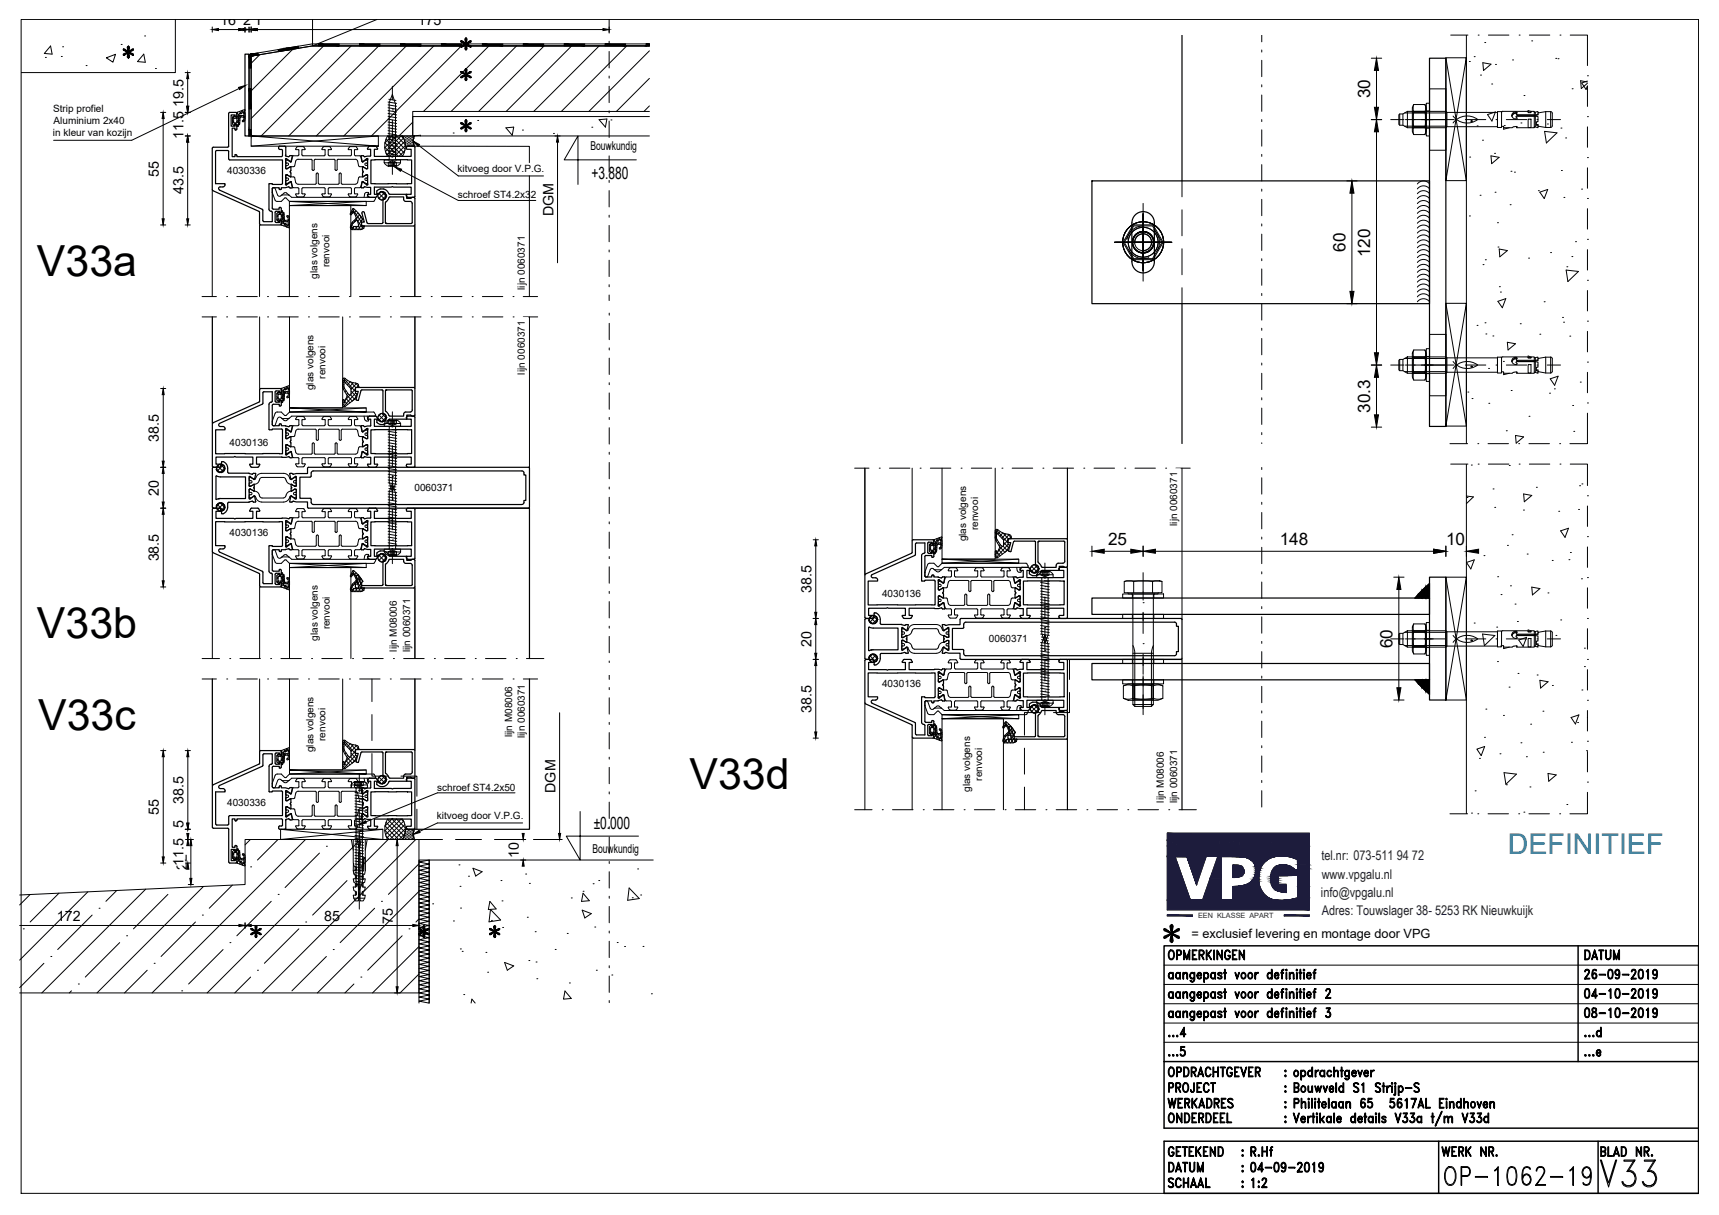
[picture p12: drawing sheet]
<svg xmlns="http://www.w3.org/2000/svg" width="420mm" height="297mm" viewBox="0 0 420 297" stroke-linecap="round" stroke-linejoin="round" font-family="sans-serif">
<defs><g id="words">
<text font-size="11" x="389.8" y="291.4">V33</text>
<g font-size="10.5">
<text x="9" y="67.5">V33a</text>
<text x="9" y="156">V33b</text>
<text x="9.3" y="178.5">V33c</text>
<text x="168.5" y="193">V33d</text>
</g>
<text font-size="8.4" x="351.7" y="291">OP-1062-19</text>
<text font-size="7" fill="#007cb0" x="368.6" y="208.7">DEFINITIEF</text>
<text font-size="5.7" x="284.3" y="287.9">DATUM</text>
<g font-size="5.3">
<text x="386.3" y="235.7">DATUM</text>
<text x="385.9" y="245.2">04-10-2019</text>
<text x="284.3" y="268.1">PROJECT</text>
<text x="284.3" y="272">WERKADRES</text>
<text x="284.3" y="275.5">ONDERDEEL</text>
<text x="284.3" y="291.4">SCHAAL</text>
</g>
<g font-size="4.2">
<text x="334.9" y="24.1" transform="rotate(-90 334.9 24.1)">30</text>
<text x="144.6" y="43.7">+3.880</text>
<text x="328.9" y="61.5" transform="rotate(-90 328.9 61.5)">60</text>
<text x="334.9" y="62.9" transform="rotate(-90 334.9 62.9)">120</text>
<text x="334.9" y="100.9" transform="rotate(-90 334.9 100.9)">30.3</text>
<text x="270.8" y="133.2">25</text>
<text x="312.8" y="133.2">148</text>
<text x="353.4" y="133.2">10</text>
<text x="340.4" y="158.4" transform="rotate(-90 340.4 158.4)">60</text>
<text x="145.1" y="202.7">±0.000</text>
</g>
<g font-size="3.5">
<text x="53.8" y="6.2">16</text>
<text x="59.5" y="6.2">2</text>
<text x="62.1" y="6.2">1</text>
<text x="102.1" y="6.2">175</text>
<text x="44.8" y="26.1" transform="rotate(-90 44.8 26.1)">19.5</text>
<text x="44.8" y="33.9" transform="rotate(-90 44.8 33.9)">11.5</text>
<text x="38.8" y="43.2" transform="rotate(-90 38.8 43.2)">55</text>
<text x="44.8" y="47.5" transform="rotate(-90 44.8 47.5)">43.5</text>
<text x="135.3" y="52.8" transform="rotate(-90 135.3 52.8)">DGM</text>
<text x="38.8" y="108" transform="rotate(-90 38.8 108)">38.5</text>
<text x="38.8" y="121.1" transform="rotate(-90 38.8 121.1)">20</text>
<text x="38.8" y="137.3" transform="rotate(-90 38.8 137.3)">38.5</text>
<text x="198.3" y="145" transform="rotate(-90 198.3 145)">38.5</text>
<text x="198.4" y="158.1" transform="rotate(-90 198.4 158.1)">20</text>
<text x="198.3" y="174.2" transform="rotate(-90 198.3 174.2)">38.5</text>
<text x="44.9" y="196.5" transform="rotate(-90 44.9 196.5)">38.5</text>
<text x="135.8" y="193.8" transform="rotate(-90 135.8 193.8)">DGM</text>
<text x="38.9" y="199.2" transform="rotate(-90 38.9 199.2)">55</text>
<text x="44.9" y="202.5" transform="rotate(-90 44.9 202.5)">5</text>
<text x="126.8" y="209.8" transform="rotate(-90 126.8 209.8)">10</text>
<text x="44.9" y="211.7" transform="rotate(-90 44.9 211.7)">11.5</text>
<text x="45.7" y="212.6" transform="rotate(-90 45.7 212.6)">22</text>
<text x="13.9" y="225.2">172</text>
<text x="79.2" y="225.2">85</text>
<text x="96" y="226" transform="rotate(-90 96 226)">75</text>
</g>
<g font-size="3.3" fill="#1d1c3c">
<text x="323" y="210.3">tel.nr: 073-511 94 72</text>
<text x="323" y="214.8">www.vpgalu.nl</text>
<text x="322.9" y="219.3">info@vpgalu.nl</text>
<text x="323" y="223.6">Adres: Touwslager 38- 5253 RK Nieuwkuijk</text>
</g>
<text font-size="3.1" x="291.2" y="229.2">= exclusief levering en montage door VPG</text>
<g font-size="3">
<text x="144.3" y="36.6">Bouwkundig</text>
<text x="144.8" y="208.4">Bouwkundig</text>
</g>
<g font-size="2.4">
<text x="13" y="27.5">Strip profiel</text>
<text x="12.9" y="33.3">in kleur van kozijn</text>
<text x="13.1" y="30.4">Aluminium 2x40</text>
<text x="55.5" y="42.6">4030336</text>
<text x="111.8" y="42">kitvoeg door V.P.G.</text>
<text x="111.9" y="48.5">schroef ST4.2x32</text>
<text x="80.6" y="65.4" transform="rotate(-90 80.6 65.4)">renvooi</text>
<text x="77.6" y="68.2" transform="rotate(-90 77.6 68.2)">glas volgens</text>
<text x="128.2" y="70.9" transform="rotate(-90 128.2 70.9)">lijn 0060371</text>
<text x="76.7" y="95.4" transform="rotate(-90 76.7 95.4)">glas volgens</text>
<text x="79.6" y="92.6" transform="rotate(-90 79.6 92.6)">renvooi</text>
<text x="128.3" y="91.6" transform="rotate(-90 128.3 91.6)">lijn 0060371</text>
<text x="56.1" y="109.1">4030136</text>
<text x="101.3" y="120.1">0060371</text>
<text x="56.1" y="131.1">4030136</text>
<text x="239.1" y="129.6" transform="rotate(-90 239.1 129.6)">renvooi</text>
<text x="287.8" y="128.6" transform="rotate(-90 287.8 128.6)">lijn 0060371</text>
<text x="236.2" y="132.4" transform="rotate(-90 236.2 132.4)">glas volgens</text>
<text x="215.6" y="146">4030136</text>
<text x="80.6" y="153.9" transform="rotate(-90 80.6 153.9)">renvooi</text>
<text x="77.7" y="156.7" transform="rotate(-90 77.7 156.7)">glas volgens</text>
<text x="97" y="159.3" transform="rotate(-90 97 159.3)">lijn M08006</text>
<text x="100.3" y="159.5" transform="rotate(-90 100.3 159.5)">lijn 0060371</text>
<text x="241.7" y="157.1">0060371</text>
<text x="215.6" y="168">4030136</text>
<text x="76.7" y="183.9" transform="rotate(-90 76.7 183.9)">glas volgens</text>
<text x="79.6" y="181.1" transform="rotate(-90 79.6 181.1)">renvooi</text>
<text x="125.2" y="180.2" transform="rotate(-90 125.2 180.2)">lijn M08006</text>
<text x="128.3" y="180.4" transform="rotate(-90 128.3 180.4)">lijn 0060371</text>
<text x="240.1" y="190.8" transform="rotate(-90 240.1 190.8)">renvooi</text>
<text x="55.5" y="197.1">4030336</text>
<text x="106.8" y="193.3">schroef ST4.2x50</text>
<text x="237.2" y="193.6" transform="rotate(-90 237.2 193.6)">glas volgens</text>
<text x="284.5" y="196.2" transform="rotate(-90 284.5 196.2)">lijn M08006</text>
<text x="287.8" y="196.4" transform="rotate(-90 287.8 196.4)">lijn 0060371</text>
<text x="106.8" y="200.2">kitvoeg door V.P.G.</text>
</g>
<text font-size="1.8" fill="#1d1c3c" x="292.8" y="224.5">EEN KLASSE APART</text>
</g></defs>
<!-- layer: 01_ARCERING -->
<g fill="none" stroke="#000" stroke-width=".24">
<path d="M11.1 14h.1M12.7 13.2l-1.9-.1 1.6-1.9 .3 2M15 13.8h.1M15.3 11.4h.1M21 16h.1M26 14.1l2.2-.8-.6 1.9-1.6-1.1M29.6 10.9h.1M31.3 11.6h.1M35.1 13.2l.4 2-1.9-.1zM35.3 8.8h.1M38 16.7h.1M63.5 13.4l-2.1 2.1"/>
<path d="M71.6 12l-10.2 10.2M79.1 11.2l-17.7 17.8M85.8 11.2l-22 22M92.6 11.2l-22 22M99.3 11.2l-22 22M106 11.2l-22 22M112.8 11.2l-22 22M119.5 11.2l-16 16M126.3 11.2l-16 16M133 11.2l-16 16M139.7 11.2l-16 16M146.5 11.2l-16 16"/>
<path d="M153.2 11.2l-16 16M158.7 12.4l-14.8 14.8M158.7 19.2l-8 8M100.9 29.9l-3.4 3.3M158.7 25.9l-1.3 1.3"/>
</g>
<!-- layer: 01_BOUWKUNDIG -->
<path d="M42.9 4.8v12.9h-37.7M158.7 11.2h-82.3l-15 2.5v19.5h39.5v-6h57.8" fill="none" stroke="#000" stroke-width=".24"/>
<!-- layer: 1-0 -->
<path d="M76.4 4.8v6.4h82.3M92.1 4.8l-15.7 6.4M353.4 14.1l5 30.1M358.4 14.1v30.1h-5v-30.1h5l-5 30.1M61.4 33.2h31.1v2.5h-31.1v-2.5l31.1 2.5M92.5 33.2l-31.1 2.5M353.4 74.2l5 30M358.4 74.2v30h-5v-30h5l-5 30M353.4 141.1l5 30M358.4 141.1v30h-5v-30h5l-5 30M68.6 202.7h25v2.5h-25v-2.5l25 2.5M93.6 202.7l-25 2.5" fill="none" stroke="#000" stroke-width=".24"/>
<!-- layer: 0 -->
<g fill="none" stroke="#000" stroke-width=".24">
<path d="M358.4 8.6v99.8M359.1 15h.1M360.3 13.9h.1M361.9 18.4h.1M362.4 15.3l2 .4-1.8 1.5zM362.9 10.4h.1M365.5 15.8h.1M369.7 14.7h.1M374.4 10h.1M380.3 14.3h.1M380.8 14.4h.1M388 19.8l-1.4 .5 1.1 1.6 .3-.9"/>
<path d="M56.8 29.4l.3 .4M56.8 30.3l.4 .4M56.9 28.6v1.7M56.9 28.6l.3 .3M57.1 29.6l-.3 .4M57.2 28.9h.7l-.1 1.2-.7-.1zM57.2 28.3l-.4 .3M57.2 28.3l-.4 .6M57.3 28.3l.1 .2M57.3 30.1l.4 .4M57.4 30.5h.4M57.4 28.5h.4"/>
<path d="M57.4 30.4l-.2 .3M57.6 30.1l-.5 .5M57.8 28.5l.4 .5M57.9 30.4v.1M57.9 28.4v.1M57.9 30.8l.1 .1M57.9 30.5v.3M58 27.5l-.1 .1M58 27.4l-.1 .2M58.2 29.3l-.3 .4 .6 .7M58.3 28.8v1.1M58.3 30h.1"/>
<path d="M58.4 30.5h.1M58.4 29.2l.2 .3M58.4 30.5l-.2 .4-.3-.1M58.4 29.8l-.1 .1M58.4 28.2l-.5-.6v.9M58.4 28.1l-.7 .8M58.4 21.6l-26.2 12.7h-19.1M58.5 28.3l.2 .3M58.5 27.2l.5 .6h-.3M58.6 30l-.7 .8M58.7 28.8l-.3 .4M58.7 27.8h.1"/>
<path d="M58.7 27.7l-.2 .1-.2 1M58.8 28.6l-.2 1.6-.2 .3M58.8 28.6h.1M58.8 28.6l.8 .1M59.1 28.3l-.3 .3M59.2 27l.7 .8M59.3 27l-.6 .7M59.4 28.3l.5 .6M59.4 29.4l.2 .3M59.5 27.5l-.2-.1-.3 .4M59.5 27.5l.1 .7M59.6 28.2l-1.1 .1-.1 1.6"/>
<path d="M59.6 28.7v.6M59.8 26.8l-1.8 .7M59.8 26.8v.8M59.8 27.5l-.2 .2M59.9 27.6a2.29 2.29 0 0 1-.4 2.2l-.3-.3 .3-.2M59.9 28.4l-.3 .4M69.8 39.6h.1M69.9 39.6v.2M69.9 39.8v.1a.33 .33 0 0 1 .6 .1 .33 .33 0 0 1-.4 .4M71 39.6h.1M71 39.6l-.9-.5-.3 .5M71.5 38.3l-.4 1.3"/>
<path d="M74.1 35.8l-1.6 .2-.2 .5 .7 .1v1.4l-1.3 .1-.2 .2M74.1 35.8l.5 .7-.8 .2v1.2l.3 .2h5.1l.3-.3v-1.1M82.6 39h4.5l.3 .4 .3 1.1M82.6 38.9l-.2 .3v2.3l-.2 .2-.3-.3M85.4 36l-.3 .5 .8 .2v1.1l-.3 .3h-5.1l-.3-.2v-1.2l.8-.2-.3-.5-1.6-.1-.4 .6 .8 .2M85.4 36l1.7-.1 .3 .6-.8 .2 .1 1.3 1.3 .1 .2 .2M88.2 38.3l.3 1.3 1-.5M89.5 39.1l.3 .1v.4M89.5 39.1h.1M89.6 39.9h.1M89.6 39.9a.31 .31 0 0 0-.4 .2 .31 .31 0 0 0 .4 .3M89.8 39.6l-.1 .3"/>
<path d="M89.9 39.6h.1M100.9 33.2l1.9-.1v.1M102.4 35.6l9.6 7.4h20.8M110.8 32.5h.1M116.8 29.4h.1M123.7 31.2l1.9-.1-.4 2zM127.7 31.8h.1M135.3 32.6h.1M144.7 31.1h.1M146.4 29.3l1.9-.2-.3 2zM149.3 29.3h.1M158.7 28.5h-57.8v4.7h57.8"/>
<path d="M347.4 29.2h8M349.4 27.7v-6h4v6M349.4 30.8v5.9h4v-5.9M359.2 38.4h.1M361 30.8h.1M362.4 34.3h.1M363.6 28l1.9-.6-.8 2.2zM364.4 38.1l2 .4-1.8 1.5zM364.6 20.5h.1M365.3 37.5h.1M367.7 30.7h.1M371.8 30.1h.1"/>
<path d="M372.5 23.4h.1M377.5 32.1l3.1 .4-2.6 2.5zM378.2 30.3h.1M381.5 31.3h.1M382.7 33.7h.1M384.3 21.7h.1M388 20.1l-1.7-.4 .2 1.9 1.5-1.2M67.7 53.6l.5 .6M67.7 52.5l.2 .4M67.7 52.2v1.6M67.7 53.8l.4 .4 .1-.2M67.9 52.5l.1 1 .7 .1v-1.1"/>
<path d="M67.9 52.7l-.2 .3M68 52.5h.7M68 51.9l.5 .5M68.1 51.8l-.4 .4M68.1 51.8l.1 .2M68.1 53.6l-.3 .3M68.2 52h.1M68.2 52h.5M68.5 52l-.3 .4M68.5 53.6l.8 .8M68.7 54h-.5M68.7 54v.9"/>
<path d="M68.7 51.7l.7 .8M68.7 54.9l.2 .2M68.7 52.8l.4 .4M68.8 54.9l1.8 .8v-.6M68.8 51.5l.3 .1v.2M68.8 51.5l-.1 .5M68.9 51.5l-.2 .2M69.1 53.5l-.5 .5M69.1 51.8l.1 .2M69.2 52.5h.1M69.2 52.5l-.1 1.1 .2 1.1M69.2 52.5v.1"/>
<path d="M69.2 52.7l.1 1.3M69.2 52l.2 .3 .1 1.4M69.2 53.3l.4 .6M69.2 52h.1M69.2 52.6v.1M69.2 54.3l-.5 .6M69.3 54l.2 .2M69.3 54.7h.3M69.3 52.1l-.6 .7M69.5 53l-.3 .3M69.5 54.8l.7 .7M69.6 53.9l-.3 .3"/>
<path d="M69.6 54.7h.1M69.6 54.7h.3l.1 .3M69.6 53.9h.1M69.8 54.7l-.4 .5M69.8 44.4l.2 .5 1-.5 .2 .1M69.8 43.3l.1-.5h.3a2.01 2.01 0 0 0 1.7 .5l.4 1.3M69.8 40.7l.1 .4 .2 .1M69.8 43.3h.1M69.9 40.7h-.1M69.9 44.3l-.1 .1M69.9 43.3v.1M69.9 43.4v.1a.33 .33 0 0 1 .6 .2 .33 .33 0 0 1-.4 .4l-.2 .1"/>
<path d="M69.9 44.2v.2M69.9 40.5v.2M70 40.4h.1M70 40.4l-.1 .2M70.2 41.2a2.1 2.1 0 0 1 1.7-.5l.4-1.3 .3-.4 3.4-.1 .3 .3v2.3M70.3 53.1l-.2-.3 .3-.1a2.31 2.31 0 0 1 .3 2.2M70.4 54.7l.3 .3M70.4 54.2h-.9M70.4 54.2v.8l-.2 .1-.1-.1M70.4 53.7l.3 .4M70.5 53.7l-.9 .2 .4 .3M70.5 52.8l-.2 .3 .2 .6"/>
<path d="M70.7 54.9l-.1 .2M70.7 54.7l-.7 .8M70.7 53.6l-.5 .6M71 44.4h.1M71.2 44.5l.4 1.3 1.4 .2v1.4M72.3 44.6l.6 .4h4.1l.3-.2v-2.2l.2-.3 .3 .2 .1 2.5h4.7M72.9 47.4h-.6l.3 .7h1.5M73.9 47.4h.7l-.5 .7M76.3 41.4l.2 .3 .3-.2 .1-2.5 4.8-.1 .2 .3v2.3M79.4 47.4h-.7l.4 .7h1.6l.3-.7h-.7M79.5 47.3v-1.2l-.3-.2h-5.1l-.3 .3 .1 1.2M79.5 47.3l-.1 .1"/>
<path d="M80.3 47.4l-.1-1.3 .3-.2h5.2l.2 .3-.1 1.2M82.9 42.6v2.2l-.3 .2M82.9 42.5l.3-.2 .2 .2 .1 2.5h3.3l.6-.4M85.7 55.8l.2 .3M85.8 47.4h-.7l.3 .6M85.8 54.9l.2 .3M85.8 51.8l.3 .4M86.1 55l-.5 .6M86.1 54.3l.2 .3M86.2 51.1l.3-.1 1.4 1.5M86.3 55.6l.4 .5M86.3 54.6l1-.7 .3 1.3"/>
<path d="M86.3 51.9h.1M86.3 51.8h.1M86.3 54.6l-.4 .9a.18 .18 0 0 0 .1 .3 .18 .18 0 0 0 .2-.1l.1-.2M86.3 51.7v.1M86.3 51.9l-.4 .6h-.2l-.1-.3 .5-1.1 2.3 3.2M86.4 51.7h-.1M86.4 51.7h.1M86.4 51.7l.1 .1M86.4 51.8v.1M86.4 51.9l.1 .1M86.5 51.8h.1M86.5 52l.5 1.1"/>
<path d="M86.6 53.9l.2 .3M86.6 51.1l-1 1.4M86.6 55.4l-.6 .7h2.1M86.7 47.4h.7l-.3 .7-1.7-.1M86.8 55.4l.6 .7M87 53.5l-.9 .8-.4 .9a.63 .63 0 0 0 .4 .9M87 51.5l-.4 .7M87.1 53.1l-.1 .3 1.8 2.5M87.4 55.4l-.6 .7M87.5 52l-.6 .8M87.6 55.3l-1.3 .1M87.6 55.3l.6 .8"/>
<path d="M87.6 55.3h.1M87.6 55.2v.1M87.6 52.2l1.1 1.5M87.7 43.4l-.3 1.2M87.7 40.5l.2 .3a1.59 1.59 0 0 1 1.6 .4M87.9 52.5l-1.4 1.9M87.9 52.5l.3 .4M88.2 52.9l.4 .8M88.3 53l-.9 1.2M88.4 54.9l-.9 1.2M88.5 44.5l-.4 1.3-1.4 .2 .1 1.4M88.5 56l-.4 .1"/>
<path d="M88.6 44.4h.1M88.6 44.4l-.1 .1M88.6 53.7l-.2 .2v1.3l.6 .1M88.6 53.5l-1 1.5M88.7 44.4l.8 .5M88.9 55.3l-.6 .8M89 55.4l-.1 .4-.4 .2M89 55.3v.1M89.5 42.8a2.03 2.03 0 0 1-1.7 .5l-.1 .1M89.5 44.8v.1M89.5 41.2h.1M89.5 42.8l.3 .1v.4"/>
<path d="M89.5 42.8h.1M89.6 44.1h.1M89.6 43.6h.1M89.6 40.4h.1M89.6 43.5a.31 .31 0 0 0-.4 .3 .31 .31 0 0 0 .4 .3M89.7 44.1l.1 .3M89.7 40.4l.1 .3M89.8 43.4l-.1 .1M89.8 44.4v.3l-.3 .2M89.8 40.7v.5h-.3M89.8 43.3v.1M89.9 44.3v.1"/>
<path d="M89.9 40.7h.1M89.9 43.3h.1M92.4 48.1l.8 .8M92.6 47.3l1.4 1.4M93.2 46.9l-.8 .8M93.3 46.9l1 1M94 47.1l-1.4 1.4M94.3 47.9h.1M94.3 47.8l-1 1.1M98 41.6l14 7.4h19M275.3 59.2h8.2M279.4 49.7v19"/>
<path d="M359.2 52.8h.1M361.8 47.7h.1M365.4 47h.1M366 54.4h.1M369.1 50h.1M369.3 41.9h.1M370.2 42.1h.1M376 46.6h.1M376.4 47l1.9-.7-.9 2.2zM381.6 41.7h.1M382.2 48.3h.1M385.1 59.1h.1"/>
<path d="M386.6 46.2h.1M361 79.6h.1M362.5 64.7h.1M363 78.9h.1M363.1 63.5h.1M366.1 73.7l1.9-.7-.8 2.2zM366.1 60.4h.1M366.4 60.9l2 .4-1.8 1.5zM366.5 70.1h.1M366.7 71.4h.1M371.6 79.1h.1M373.6 63.1h.1"/>
<path d="M377.4 73.8h.1M379 61.8h.1M381.9 77.6h.1M382.2 78.8h.1M382.8 66l3 .4-2.6 2.4zM383 65.2h.1M384.2 62.7h.1M67.7 96.2v1.5M67.7 97l.3 .3M67.7 97.8l.4 .4 .1-.3M67.7 97.7v.1M67.8 96l.3 .4"/>
<path d="M68 96.5v1M68 97.1l-.3 .4M68.1 96.4h.6v1h-.7M68.1 96.4l-.1 .1M68.2 95.8v.2M68.2 95.8l-.5 .6M68.2 97.5l.3 .4M68.2 95.8l-.5 .4M68.2 97.9h.5M68.2 96h.5M68.5 97.5l-.5 .6M68.6 96l.5 .5"/>
<path d="M68.7 97.9l.1 .5M68.7 97.2l.6 .7M68.9 94.9l-.2 .2 .6 .6M69.1 96.8l-.4 .4M69.2 97.4h.1M69.2 98h.1M69.2 98l-.1 .4h-.3M69.3 95.5l-.7 .9M69.3 96l-.1 1.2M69.3 95.3l-.2 2.1 .1-.2M69.4 95.8l.1 .4M69.4 94.7l.4 .6"/>
<path d="M69.5 97.7l-.3 .3M69.5 97.4l-.8 .9 .2 .1M69.6 96.3l-.4 .4 .3 .3M69.6 96.2l-.2 1.5M69.6 96.1v.1M69.6 95.2v.1M69.6 95.2l-.3 .1M69.6 95.2l.1 .1M69.6 96.1h.1M69.7 96.1l.8 .1M69.8 95.3h-.1M69.9 95.3l.2-.4h.2l.1 .9"/>
<path d="M70 95.7l-.3 .4M70 94.5l.7 .8M70.2 94.5l-.6 .7M70.2 95.8l.5 .6M70.3 96.9l.2 .3M70.4 95.8l-.9-.1-.2 .3M70.5 96.2l-.2 .7M70.7 94.9l-.3 .3M70.7 94.5l-.1 .3a3.3 3.3 0 0 1-.1 2.4h-.4l.2-.3M70.7 94.5l-.1-.2-1.8 .6-.1 1.1M70.8 95.9l-.4 .4M83.8 93.3l.3 .4"/>
<path d="M83.8 94.4l.3 .3M83.8 98.6l.6 .7M83.9 97.7l.3 .3M83.9 92.5l3 3.3M84.1 94l-.3 .3M84.2 98.1l-.4 .5M84.2 94.9l-.3 .3M84.2 97.9v.6M84.2 95l1 1.4M84.3 98.2l.7 .7M84.3 92.5a4.1 4.1 0 0 0 2.6 1.1M84.4 92.5l-.3-.1-.3 .3v2l1.1 2-.7 1.8"/>
<path d="M84.4 93.6l-.3-.6 .1 2M84.4 92.5l-.6 .7M84.6 95.5l-.3 .3M84.6 97.4l.9 1.1M84.9 96.7l1.2 1.4M84.9 93l-.5 .6 1.3 1.3M85 96.1l-.3 .3M85.2 96.4l.3 .2-1.1 1.2M85.6 93.3l-.7 .8M85.7 96.5l1 1.1M85.7 93.4l1.3 1.3M85.7 94.9l.1 1.4-.3 .3"/>
<path d="M85.7 94.9h.1M85.8 95.6l1.2 1.3M86.3 93.6l-.9 1M86.8 97.4l-2.5 2a.37 .37 0 0 1-.5-.3v-1.2l.2-.2 .2 .2M86.9 93.6l.4 .2M86.9 97.2l-.8 .8M86.9 96.1l-3 3.3M86.9 95l-1.1 1.3M86.9 93.6l.8 .9M87.1 93.7l-1.3 1.5M87.3 93.7l.3 .4M87.6 94.1l.1 .5"/>
<path d="M87.6 94.2l-.4 .5M87.7 94.6l-.8 .2v1.3l.4 .2-.5 1.2M347.4 89.2h8M349.4 87.7v-5.9h4v5.9M349.4 90.8v6h4v-6M358.8 95.8h.1M359.8 97.4h.1M363.2 81.6h.1M363.8 90.1h.1M363.9 98.6h.1M364.9 82.1h.1M367.5 88.4h.1"/>
<path d="M368.4 83.7l2 .3-1.8 1.6zM369.4 95.5h.1M376.4 81.7h.1M378.7 96.1h.1M378.9 92.6l1.9-.6-.8 2.2zM379.9 95.1h.1M383.7 82.2h.1M384.4 99.1h.1M386.2 93.4h.1M52.9 114.7l.8 .8M53.1 113.8l1.4 1.5M53.7 113.5l-.8 .8"/>
<path d="M53.8 113.5l1.1 1M54.5 113.7l-1.4 1.4M54.9 114.5h.1M54.9 114.4l-1.1 1.1M61 117.5h.1M61 116.7l1.3 .5a2.08 2.08 0 0 1 1.7-1.5h5.3a2.08 2.08 0 0 1 1.7 1.5l1-.4M61 119.6h.2M61.1 116.7l-.2 .2 .1 .6M61.1 119.6l-.2 .6 .2 .2M61.1 117.5a.33 .33 0 0 1 .5 .4 .33 .33 0 0 1-.6 .2l-.1 .6 .2 .2 1-.5M61.2 119.6h.1M61.3 119.6l.8 .5"/>
<path d="M62.1 118.4h.1M69.8 106.7l.3 .5M69.8 110.4l.3 .5 .9-.5M69.9 105.6v.2M69.9 109.3v.1M69.9 105.6h.1M69.9 109.2v.1M69.9 105.8v.1a.36 .36 0 0 1 .5 0 .36 .36 0 0 1 0 .5h-.3M69.9 109.4v.1a.35 .35 0 0 1 .6 .1 .35 .35 0 0 1-.3 .5l-.3 .1M69.9 106.7h.1M69.9 110.3v.1M69.9 106.5v.2"/>
<path d="M69.9 110.2v.2M70.1 107.2h.1M70.1 106.4l-.2 .2M71 105.6l-.9-.5-.3 .5M71 106.8l-.8 .4M71 109.2l-1-.4-.2 .4M71 109.2l1 .1 .3 1.3 .3 .4h3.5l.2-.2v-2.3l.3-.2 .2 .2 .1 2.5h4.8M71.1 106.7h.7M71.1 110.4h.1M71.1 106.7h-.1M71.1 110.4h-.1M71.1 110.4l.4 1.3"/>
<path d="M71.2 118.4h.1M71.2 118.4a1.73 1.73 0 0 1-1.5-1.5l-.5-.2h-5.1a.73 .73 0 0 0-.7 .8 1.26 1.26 0 0 1-1.3 .9M71.2 118.4l.8 .5M71.5 104.3l-.2 1.2-.3 .1M71.5 111.7l.3 .2h1.1l.2 .2M72 119.6l-.8 .5M72 118.8l.1 .1M72 106.5l-.2 .2M72.1 116.7h.2M72.1 119.6h.2M72.1 116.7l-.1 .1M72.1 119.6h-.1"/>
<path d="M72.2 117.5h.1M72.2 117.5a.35 .35 0 0 0-.4 .4 .35 .35 0 0 0 .6 .2v.6l-.3 .2M72.3 116.7l.1 .2-.1 .6M72.3 119.6l.1 .6-.2 .2M72.3 102.6l.8 .1M72.3 113.4h.7M72.4 113.4l-.1 .1 .3 .6h1.5l.5-.6-.1-.1M72.5 102l-.1 .6M72.7 101.8h1.4M72.8 101.8l-.3 .1M73 102.7v1.1M73 112.1v1.2"/>
<path d="M73.1 103.8l-.3 .3h-1l-.3 .2M73.1 113.3l-.1 .1M73.9 113.4h.6M73.9 113.4l-.1-1.3 .3-.2h5.3v1.5M74.1 101.8l.2 .1M74.3 102l.3 .4-.1 .2M74.5 102.6l-.7 .1v1.1l.3 .3h5.1l.3-.3v-1.1l-.7-.1M77.8 105.2v2.2l-.2 .3-.3-.3v-2.2l-.3-.3-4.4 .1-.3 .4-.3 1.1M77.8 105.2l.3-.3 4.7 .1 .1 2.4 .3 .3 .2-.3v-2.2l.3-.3 3.4 .1 .3 .4 .3 1.1M78.8 113.4h.6M78.8 113.4l.2 .6M79 102l-.2 .6"/>
<path d="M79 114l.9 .1 .8-.1M79.2 101.8h1.3M79.2 101.8l-.2 .1M80.3 113.4h.6M80.3 113.4l-.1-1.3 .3-.2h5.3v1.5M80.5 101.8l.2 .1M80.8 102l.2 .4v.2M80.9 102.6l-.7 .1v1.1l.3 .3h5.2l.2-.3v-1.1l-.7-.1M81 113.4l-.2 .6M85.2 113.4h.6M85.2 113.4l.2 .6M85.4 102l-.2 .6"/>
<path d="M85.4 114l1.6 .1 .2-.1M85.6 101.8h1.4M85.6 101.8l-.2 .1M86.8 113.4h.6M87 101.8l.2 .1M87.2 102l.2 .4v.2M87.4 102.6l-.7 .1v1.3l1.4 .1 .4 1.4 .3 .1M87.4 113.4l-.2 .6M87.7 106.5l.2 .2M87.9 106.7h.8M88.6 110.4h.1M88.6 110.4l-.5 1.4-1.4 .1 .1 1.5"/>
<path d="M88.7 106.7h.1M88.7 110.4h.1M88.7 106.8l.9 .4M88.7 110.4l1 .5M88.8 109.2l-1 .1-.5 1.5-.2 .2h-4.4l-.3-.2v-2.3l-.2-.2-.3 .2v2.3l-.2 .2M89.6 107.2h.1M89.6 106.4l.3 .3M89.7 105.1l-1 .5M89.7 108.8l-1 .4M89.7 105.1l.2 .2M89.7 108.7l.2 .2M89.8 110.2l.1 .2"/>
<path d="M89.9 109.4l-.1 .1a.33 .33 0 0 0-.5 .1 .33 .33 0 0 0 .3 .5l.3 .1M89.9 105.3v.3M89.9 106.7v.3M89.9 109v.2M89.9 110.4v.3M89.9 105.6l-.1 .3a.33 .33 0 0 0-.6 .1 .33 .33 0 0 0 .5 .4M89.9 109.3l-.1 .1M89.9 106.7h.1M89.9 110.3v.1M89.9 107l-.2 .2M89.9 105.6h.1M89.9 110.7l-.2 .2"/>
<path d="M89.9 109.2v.1M92.4 102.3l.8 .8M92.6 101.4l1.4 1.5M93.2 101.1l-.8 .8M93.3 101.1l1.1 1M94 101.3l-1.4 1.4M94.4 102.1h.1M94.4 102l-1.1 1.1M358.4 113.5v85.4M359.6 113.7h.1M364.9 119.5h.1M368.2 105.3h.1"/>
<path d="M368.9 113.8h.1M370.4 106.5l2 .3-1.8 1.5zM373.7 101.8h.1M375.5 119.1h.1M384.7 105.5h.1M386.1 118.8h.1M386.7 118.3h.1M52.9 124.2l.8 .8M53.1 123.3l1.4 1.5M53.7 123l-.8 .8M53.8 123l1.1 1M54.5 123.2l-1.4 1.4"/>
<path d="M54.9 124h.1M54.9 123.9l-1.1 1.1M61.1 120.4a.33 .33 0 0 1 .5 .4 .33 .33 0 0 1-.6 .1l-.1 .7 .2 .1 1-.4M62.1 120.1h.1M62.1 121.3h.3l.2 .5M62.1 120.1h.1a1.68 1.68 0 0 1 1.4 1.4l.5 .2M62.6 121.7l.4 .6 1 .5 5.7-.1 .6-.4 .4-.6M64.1 121.8h5.1M69.8 132.9l.3 .5M69.8 127.8l.1 .5M69.8 131.5v.3M69.9 131.8v.1"/>
<path d="M69.9 131.5l.3-.2 .8 .4M69.9 131.8h.1M69.9 131.9v.1a.35 .35 0 0 1 .6 .1 .35 .35 0 0 1-.3 .5h-.2M69.9 128.3v.1a.38 .38 0 0 1 .5 0 .38 .38 0 0 1 0 .5 .38 .38 0 0 1-.5 .1v.1M69.9 132.8v.1M69.9 132.7v.2M69.9 129v.6l.2 .1M70 132.6l-.1 .1M70.1 127.6l.9 .5M70.1 133.4h.1M70.1 127.6l-.2 .2M71 132.9l-.8 .5"/>
<path d="M71 129.3l-.8 .4M71 131.7l1 .1 .3 1.3 .3 .4h4.4M71.1 132.9h.1M71.1 132.9h-.1M71.1 132.9l.2 .1M71.2 120.1h.1M71.2 120.1a1.73 1.73 0 0 0-1.5 1.4l-.5 .2M71.2 121.3l.8 .4M71.2 121.3h-.3l-.2 .5M71.2 133l.3 1.2M71.5 126.8l-.2 1.2-.3 .1M71.5 134.2l.3 .2h1l.3 .2"/>
<path d="M72 121.7h.1M72.2 120.4a.35 .35 0 0 0-.4 .4 .35 .35 0 0 0 .6 .2v.6l-.3 .1M72.9 127.5h3.2M72.9 127.4l-.5 .3-.4 1.5-1 .1M73 125.2v1.2M73 134.6v1.2M73.1 126.3l-.2 .3h-1.1l-.3 .2M73.8 134.6l.1 1.2 .7 .1-.3 .6-1.7 .1-.3-.7 .8-.1M73.8 134.6l.3-.2h5.1l.3 .2M76.1 127.4l.2 .3M76.3 127.7v2.2M76.3 129.9l.3 .3 .2-.3"/>
<path d="M76.8 127.7v2.2M77 127.5h4.7M77.1 127.4l-.3 .3M77.3 131v2.3l-.2 .2M77.3 131l.3-.2 .2 .2M77.8 131v2.3M77.8 133.3l.3 .2M78.1 133.5h4.6M79 124.5l-.3 .5 .8 .2v1.1l-.3 .3h-5.1l-.3-.2v-1.2l.8-.2-.3-.5-1.7-.1-.3 .6 .8 .2M79 136.5h1.7M79 124.5h1.7M79.5 134.6v1.2l-.8 .1 .3 .6"/>
<path d="M80.2 134.6l.1 1.2 .7 .1-.2 .6M80.2 134.6l.3-.2h5.2l.2 .2M80.8 124.5l.2 .5-.7 .1v1.4l5.4 .1 .2-.3v-1.1l-.8-.2 .3-.5M81.7 127.4l.2 .3M81.9 127.7v2.2M81.9 129.9l.3 .3 .2-.3M82.4 127.7v2.2M82.7 127.5h4.1M82.7 127.4l-.3 .3M82.9 131v2.3l-.2 .2M82.9 131l.3-.2 .2 .2M83.4 131v2.3l.3 .2"/>
<path d="M85.4 136.5h1.8M85.4 124.5h1.8M85.9 134.6v1.2l-.8 .1 .3 .6M86.1 139.7l2.3 3.1M86.2 139.6l-.6 1.1M86.2 139.6l.3-.1 1.4 1.5M86.6 139.6l-1 1.4M86.7 134.6v1.2l.7 .1-.2 .6M86.9 127.4l.4 .3 .5 1.5 1 .1M87.2 124.5l.3 .5-.8 .2v1.3l1.4 .1 .4 1.4 .3 .1M88.5 133l-.4 1.3-1.2 .1-.2 .2M88.6 132.9h.1"/>
<path d="M88.6 132.9l-.1 .1M88.7 132.9h.1M88.7 132.9l.9 .5M88.7 129.3l.9 .4M88.8 131.7l-1 .1-.4 1.3-.3 .4h-3.4M89.6 133.4h.1M89.6 129.7h.1M89.7 131.3l-1 .4M89.7 127.6l-1 .5M89.7 131.3l.2 .2M89.7 127.6l.2 .2M89.7 132.6l.2 .3"/>
<path d="M89.9 127.8v.3M89.9 129.2v.3M89.9 131.5v.3M89.9 132.9v.3M89.9 131.8l-.1 .2a.36 .36 0 0 0-.5 .1 .36 .36 0 0 0 .1 .5h.3M89.9 128.1l-.1 .3a.35 .35 0 0 0-.5 0 .35 .35 0 0 0 .1 .5 .3 .3 0 0 1 .3 0 .3 .3 0 0 1 .2 .3M89.9 132.8v.1M89.9 133.2l-.2 .2M89.9 129.5l-.2 .2M92.4 136.6l.8 .8M92.6 135.7l1.4 1.5M93.2 135.4l-.8 .8"/>
<path d="M93.3 135.4l1.1 1M94 135.6l-1.4 1.4M94.4 136.4h.1M94.4 136.3l-1.1 1.1M227.2 133.2v1.5M227.2 133.9l.3 .4M227.2 134.7l.4 .5 .1-.3 .6 .1M227.3 133l.3 .4M227.5 133.5v.9M227.5 134.1l-.3 .3M227.5 133.5h.8M227.5 134.4h.8"/>
<path d="M227.7 132.8l-.5 .4M227.7 132.8v.2l.6-.1M227.7 132.8l-.5 .6M227.7 134.5l.3 .4M228 134.5l-.5 .6M228.2 133l.4 .5M228.2 133.5v.9M228.2 135.2l.2 .2M228.3 135.3l.2 .1M228.4 131.9l-.2 .2M228.6 133.8l-.4 .4 .6 .7M228.7 134.4h.1"/>
<path d="M228.7 134.9h.1M228.7 134.1v.1M228.7 134.9l-.2 .5M228.7 132.6l-.5-.6v.9M228.8 132.5l-.8 .9M228.9 132.8l.2 .4M228.9 131.7l.4 .6h-.1M229 134.4l-.8 .9v-.3M229 132.7l-.2 .2-.1 1.2M229 133.2l-.1 1.5-.2 .2M229 133.3l-.3 .3 .3 .4M229.1 132.2h.1"/>
<path d="M229.1 132.2l-.3 .1-.2 1 .1 1.1v-.2M229.1 132.2l.1 .1M229.1 133.1l.9 .1M229.5 132.1l-.1 .1M229.5 132.7l-.3 .4M229.6 131.5l.6 .8M229.6 132l-.1 .2M229.6 131.9h.2l.2 .7M229.7 131.4l-.7 .8M229.7 132.7l.5 .7M229.7 133.9l-.1 .1 .1 .2M229.8 133.9l.2 .2"/>
<path d="M230 132.6l-1 .1M230.1 131.9l-.2 .3M230.2 131.6l-.1 .2a3.8 3.8 0 0 1-.1 2.3l-.3 .1M230.2 131.5l-.1 .1M230.2 131.5l-.1-.2-1.8 .7M230.3 132.8l-.6 1.1M231.9 139.6h.7v1.2l-.3 .2M232 138.9l-.1 .6M232.1 138.9h1.7M233.8 138.9l.3 .5-.1 .1M234 139.6h-.7v1.2l.3 .2M238.3 139.6h.6"/>
<path d="M238.5 138.9l-.2 .6M238.5 138.9h1.8M238.9 139.5l.1 1.3-.3 .2M240.2 138.9l.3 .6-.8 .1v1.2l.3 .2M243.2 130.3l.4 .3M243.2 131.3l.4 .4M243.2 135.6l.7 .7M243.4 132l1 1.7-.7 1.8M243.4 134.7l.2 .3M243.4 129.4l3 3.3M243.6 130.9l-.4 .4M243.6 131.9l-.2 .3"/>
<path d="M243.6 134.9l.1 .6M243.7 134.8l-.2-.2-.2 .2-.1 1.2a.37 .37 0 0 0 .6 .3M243.7 135.1l-.5 .4M243.8 135.1l.7 .8M243.9 129.5l-.7 .7M244.1 132.5l-.3 .3M244.1 134.4l.9 1.1M244.3 133.6l1.3 1.4M244.4 130l-.5 .6M244.5 133.1l-.3 .3M244.6 139.4l.7 .2M244.9 138.9l-.3 .5"/>
<path d="M244.9 138.9h1.8M245 133.6l-1.1 1.2M245.1 130.3l-.7 .8M245.2 133.5l1 1.1M245.2 130.4l1.2 1.3M245.2 131.9l.1 1.4-.2 .3-.3-.1-1.1-1.5M245.2 131.9l-1.3-1.3-.3-.7 .1 2.1M245.2 131.9h.1M245.3 132.6l1.2 1.3M245.3 139.5l.1 1.3-.2 .2M245.8 130.5l-.9 1.1M246.1 139.6v1.2"/>
<path d="M246.3 134.4l-2.5 2M246.4 130.6l.6 .2 .1 .3M246.4 130.6a5.8 5.8 0 0 1-2.8-1.2l-.4 .4 .2 2.2M246.4 133.1l.4 .2-.5 1.1M246.4 134.2l-.8 .8M246.4 132l-1.1 1.3M246.4 130.6l.8 .9M246.6 130.7l-1.3 1.5M246.7 138.9l.2 .6-.7 .1M247.1 131.1l.1 .5-.8 .2v1.3l-3 3.3M247.1 131.2l-.4 .5M251.9 139.3l.7 .7"/>
<path d="M252.1 138.4l1.4 1.4M252.6 138.1l-.7 .8M252.8 138.1l1.1 1M253.5 138.3l-1.4 1.4M253.9 139.1h.1M253.9 139l-1.1 1M358.4 121.3l1.7 .2-1.7 1.6M358.4 137.5l1.9-.6-.8 2.2zM358.6 121.6h.1M362.7 135.8h.1M365.3 124h.1M368.4 133.3h.1"/>
<path d="M369.6 130.7h.1M372.4 124.7h.1M372.4 120.8l2 .3-1.8 1.6zM373.3 135.5h.1M379.4 137h.1M381 125h.1M381.4 129.8l2-.7-.9 2.3zM383.5 136.8h.1M383.8 135.1h.1M385.8 124.6h.1M67.7 140.7v1.6M67.7 142.1l.5 .6"/>
<path d="M67.7 141l.3 .4M67.7 142.3l.4 .4M68 141v1M68 141.2l-.3 .3M68 142l.1 .1M68 141h.7v1l-.6 .1M68 140.4l.5 .5M68.1 142.1l-.3 .3M68.2 142.5l-.1 .2M68.2 140.5h.5M68.2 142.5h.5M68.2 140.5l-.1-.2-.4 .4"/>
<path d="M68.2 142.5h.1M68.5 140.5l-.3 .4M68.6 142.1l.7 .8M68.7 140.5v-.3l.8 .8M68.7 142.5v.9M68.7 143.4l.2 .2M68.8 143.4l1.8 .8M68.8 140l.3 .1M68.8 140v.1M68.9 140l-.2 .2M69.1 142l-.5 .5M69.1 141.1v1.1"/>
<path d="M69.1 140.2l.4 .6 .1 1.4M69.1 142.2l.2 1M69.2 141l-.1 .1M69.2 141v.2M69.2 141h.1M69.2 141.2l.2 1.5h1M69.2 140.5h.1M69.2 141.8l.4 .4M69.3 142.8l-.6 .6M69.3 140.6l-.6 .7 .4 .4M69.3 143.2h.3M69.5 141.5l-.3 .3"/>
<path d="M69.6 143.3l.6 .7M69.6 142.2v.2M69.6 142.4l-.2 .3M69.6 143.2h.1M69.7 142.4h-.1M69.7 142.4l.3 .3M69.8 143.2l-.4 .5M69.8 143.2h-.2M70.3 141.6l-.2-.3 .3-.1 .3 .4M70.3 141.6l.1 .1M70.4 141.7v.6l-.7 .1M70.4 143.2l.3 .3"/>
<path d="M70.4 142.7l-.1 .9h-.2l-.2-.4M70.4 142.2l.4 .4M70.5 141.3l-.2 .3M70.6 143.9l.2 .1-.2 .2M70.7 141.6l-.1 2.3M70.7 143.2l-.7 .8M70.7 142.1l-.5 .6M85.7 144.3l.2 .3M85.7 144.3l.4 .3M85.7 143.7v.6M85.8 143.4l.2 .3M85.9 140.3l.2 .4"/>
<path d="M86.1 143.5l-.5 .6M86.1 144.3h.1M86.1 142.8l.2 .3M86.3 143.1l-.4 .8a.2 .2 0 0 0 0 .3 .2 .2 0 0 0 .3 0M86.3 140.5l-.5 .5-.2-.3M86.3 144.1l.4 .5M86.3 140.4h.1M86.3 140.3h.1M86.3 143.1h.1M86.3 140.4v.1M86.4 140.2l-.1 .1M86.4 140.2h.1"/>
<path d="M86.4 140.2l.1 .2M86.5 140.5l.6 1.1M86.5 140.4h.1M86.5 143.8l-.3 .4M86.6 142.4l.2 .3M86.6 143.9l-.5 .7h2.2a.71 .71 0 0 0 .7-.7M86.9 143.9l.5 .7M87 141.9l1.8 2.5M87 142l-.9 .8-.4 .9M87 140l-.4 .7M87.1 141.6l-.1 .3M87.1 142.4l-.8 .7"/>
<path d="M87.1 142.4l.3 .1 .2 1.3M87.4 143.9l-.6 .7M87.5 140.5l-.6 .8M87.6 143.8l-1.1 .1M87.6 143.8h.1M87.6 143.8l.6 .8M87.6 140.7l1 1.5-.5-1M87.9 141l-1.3 1.9M87.9 141l.2 .2M88.3 141.5l-.9 1.2M88.4 143.4l-.9 1.2M88.5 143.7h.5"/>
<path d="M88.6 142.2l-.2 .2 .1 1.3M88.6 142l-1 1.5M88.9 143.7l-.6 .9M89 143.7v.1M89 143.8h.1M89.1 143.8v.1M212.4 151.7l.8 .7M212.6 150.8l1.4 1.4M213.2 160l-.8 .7M213.2 150.5l-.8 .7M213.3 160l1.1 1M213.3 150.5l1.1 1"/>
<path d="M214 150.7l-1.4 1.4M214.4 151.5h.1M214.4 151.4l-1.1 1M220.4 155.1v.6l.2 .1M220.5 157.4h.1M220.6 153.7h.2M220.6 156.6h.2M220.6 155.8h.1M220.6 158.7h.1M220.6 153.7l-.2 .6 .2 .2M220.6 156.6l-.2 .1 .1 .7M220.6 157.4a.31 .31 0 0 1 .5 .2 .31 .31 0 0 1-.5 .3"/>
<path d="M220.6 154.5a.31 .31 0 0 1 .5 .3 .31 .31 0 0 1-.5 .2M220.6 155l-.2 .1M220.6 157.9l-.2 .2 .2 .6M220.8 153.7l1 .5a2.06 2.06 0 0 1 1.7-1.5h5.3a2.05 2.05 0 0 1 1.7 1.5l1-.5h.4v.7l-.2 .1M220.8 156.6l.8 .4M220.8 155.8h.1M220.8 158.7h.1M221.6 155.4l-.8 .4M221.6 157h.1M221.6 155.4h.1M221.6 155.4a1.73 1.73 0 0 0 1.5-1.5l.5-.2h5.1a.7 .7 0 0 1 .7 .7 1.26 1.26 0 0 0 1.3 1M221.6 157a1.73 1.73 0 0 1 1.5 1.5l.5 .2h5.2a.73 .73 0 0 0 .6-.7 1.26 1.26 0 0 1 1.3-1"/>
<path d="M229.3 142.3v.3M229.3 143.7v.3M229.3 145.9v.3M229.3 147.3v.3M229.4 142.6h.1M229.4 144l.3 .2M229.4 146.2h.1M229.4 147.6l.3 .2M229.4 143.7h.1M229.4 147.3h.1M229.4 142.6l.1 .3M229.4 146.2v.2"/>
<path d="M229.4 146.4l.1 .1M229.5 142.9h.1M229.5 147.1h.1M229.5 143.4l-.1 .3M229.6 142.9a.31 .31 0 0 1 .4 .3 .31 .31 0 0 1-.5 .2M229.6 146.5a.35 .35 0 0 1 .4 .4 .35 .35 0 0 1-.6 .2v.2M229.7 142.1l-.3 .2M229.7 145.7l-.3 .2M229.7 142.1h.1M229.7 145.7h.1M229.7 145.7a2.1 2.1 0 0 0 1.8 .6l.3 1.2M229.7 142.1l.8 .4"/>
<path d="M229.7 144.2h.1M229.7 147.8h.1M230.5 147.4l-.8 .4M230.5 147.3l.3 .2 .2 1.2 .3 .1M230.5 143.7h.8M230.6 143.7l-.9 .5M230.7 155.4h.1M230.7 157h.1M230.8 157l1-.4 .1 .1-.1 .7M231 141.3l-.2 1.1-.3 .1M231.2 148.9h1.3v1.4M231.2 141.1h1.1"/>
<path d="M231.3 141l-.3 .2M231.5 143.5l-.2 .2M231.7 157.4h.1M231.7 154.5a.35 .35 0 0 0-.5 .4 .35 .35 0 0 0 .6 .2h.1M231.7 157.4a.35 .35 0 0 0-.5 .4 .35 .35 0 0 0 .6 .1l.1 .7-.1 .1-1.3-.5a2.06 2.06 0 0 1-1.7 1.5h-5.3a2.12 2.12 0 0 1-1.7-1.5l-1 .5M231.8 147.5l.6 .5 3.3-.1 .1-2.4 .3-.2 .2 .2v2.3M231.9 150.4h.6M231.9 150.4l.1 .6M231.9 155.1v.6l-.1 .1-1.1-.4M233.4 150.4h.6M233.4 150.3l-.1-1.2 .3-.2h5.1l.3 .2-.1 1.2M233.6 141.1h5.1"/>
<path d="M234 150.4l.1 .1-.5 .6-1.5-.1M236.3 147.7l.3 .3M236.6 141.9h-4.5l-.3 .5-.3 1.1M236.6 148l4.7-.1 .1-2.4 .3-.2 .2 .2 .1 2.4 4.3 .1M236.6 141.9l.2 .3M236.8 142.2v2.2M237.3 142.2v2.2l-.2 .2-.3-.2M237.3 142.2l.3-.3h4.5l.3 .3M238.3 150.4h.6M238.3 150.4l-.1 .1 .4 .6h1.4l.5-.7h-.7M239.8 150.3l-.1-1.2 .3-.2h5.2l.2 .2-.1 1.2M240 141.1h5.2"/>
<path d="M242.4 142.2v2.2l.3 .2 .2-.2v-2.2M245.3 150.4h-.6l-.1 .1M246.1 149.1v1.1M246.2 140.8l.2 .2M246.2 150.2l.1 .1M246.3 150.4h.7l-.6 .7h-1.4l-.4-.6M246.3 141.9h-3.1l-.3 .3M246.3 141.9l.5 .2 .4 1.4M246.4 141.1h1.1M246.4 148.9l-.2 .2M246.9 147.5l-.6 .5M247.2 143.5l.2 .2"/>
<path d="M247.4 143.7h.8M247.5 141l.2 .2M247.7 141.3l.4 1.2M248.1 142.6h.1M248.1 147.3h.1M248.1 147.3l-.5 1.5-1.2 .1M248.2 143.7l1 .5M248.2 147.3h.1M248.2 147.4l1 .4M248.2 142.5h.1M249.1 147.1h.1M249.1 146.5a.31 .31 0 0 0-.4 .3 .31 .31 0 0 0 .4 .2"/>
<path d="M249.2 142.1l-1 .4M249.2 145.7h-.2a2.01 2.01 0 0 1-1.7 .6l-.4 1.2M249.2 142.1l.2 .2M249.2 145.7l.2 .2-.1 .3M249.2 143.4l.1 .1M249.2 147l.1 .2M249.3 143.5v.2M249.3 147.2v.1M249.3 142.7v.1a.35 .35 0 0 0-.6 .2 .35 .35 0 0 0 .5 .4M249.3 146.4l-.2 .1M249.3 143.7v.3l-.1 .2M249.3 147.3l-.1 .5"/>
<path d="M249.3 142.3v.3M249.3 142.6v.1M249.3 146.2v.2M249.4 143.7h.1M249.4 147.3h.1M249.4 142.6h.1M249.4 146.2h.1M360.3 152.3h.1M362.4 155l3 .4-2.6 2.4zM365.8 153.3h.1M366.1 141h.1M366.8 158h.1"/>
<path d="M366.9 145.4h.1M369.2 143.2h.1M370.3 147.7h.1M370.9 151.9h.1M371.2 156.5l1.9-.7-.8 2.2zM374.4 143.5l2 .4-1.8 1.5zM378.4 145h.1M380.3 155.3h.1M381.5 151.6h.1M386.5 141.5h.1M387.3 158.5h.1M212.4 161.2l.8 .7"/>
<path d="M212.6 160.3l1.4 1.4M214 160.2l-1.4 1.4M214.4 161h.1M214.4 160.9l-1.1 1.1M227.2 179l.5 .6M227.2 178l.3 .3M227.5 178.1l-.3 .4M227.5 178v.9M227.5 178.9h.8M227.5 178h.8M227.5 177.3l.5 .6M227.6 179l-.3 .4"/>
<path d="M227.7 179.4l.5 .1v.9l.5-.6M228 177.5l-.3 .4M228 179l.8 .9M228.2 179.4l.1 .1M228.2 177.2l.8 .8M228.2 178.2l.4 .4M228.2 177.1v.3M228.2 178v.9M228.3 177.4l-.6 .1-.1-.3-.4 .5v1.5l.4 .5 .1-.3M228.4 177l-.2 .2M228.5 177l-.2 .1M228.5 177l.2 .5"/>
<path d="M228.6 178.9l-.4 .5M228.7 178h.1M228.7 178l-.1 1.1 .2 1 .3 .1M228.7 178v.1M228.7 178.3l.1 1.2 .2 .2M228.7 177.5h.1M228.7 177.5l.2 .2 .1 1.5M228.7 178.1v.2M228.7 178.8l.3 .4M228.8 177.6l-.6 .7M229 179.7h1M229 178.4l-.3 .4"/>
<path d="M229.1 179.2l-.2 .4M229.2 179.3h-.1M229.2 179.3l.3 .4M229.3 164.8v.3M229.3 166.2v.3M229.3 168.4v.3M229.3 169.8v.3M229.4 170.1l.2 .2M229.4 166.5l.3 .2M229.4 168.7h.1M229.4 165.1h.1M229.4 169.8h.1"/>
<path d="M229.4 168.7l.1 .3M229.4 165.1l.1 .3M229.5 169.6h.1M229.5 169h.1M229.5 165.4h.1M229.5 165.9l-.1 .3M229.6 170.3h.1M229.6 169a.31 .31 0 0 1 .4 .2 .31 .31 0 0 1-.3 .4h-.3v.2M229.6 165.4a.31 .31 0 0 1 .4 .3 .31 .31 0 0 1-.5 .2M229.7 168.2l-.3 .2M229.7 164.6l-.3 .2M229.7 168.2h.1"/>
<path d="M229.7 170.3l1-.4 .3 1.3 .3 .2M229.7 168.2a2.1 2.1 0 0 0 1.8 .6l.3 1.2 .3 .4 4.5 .1M229.7 170.3h.1M229.7 178.5l-.1-.2 .2-.1a2.52 2.52 0 0 1 .3 2.4l.1 .2M229.7 178.5l.3 .7M230 179.2l.3 .4M230 179.7l-.2 .8h-.2l-.1-.2M230 179.2l-.8 .1M230 178.3l-.2 .2M230.2 179.1l-.5 .6M231.2 171.4h1.3v1.4l-.6 .1M231.2 163.6h1.1"/>
<path d="M231.3 163.6l-.3 .2-.3 1.2-1-.4M231.8 161.9l.1 .1M231.9 162.1h.6l.1 1.2M231.9 172.9l.1 .6M232 161.4l-.2 .5M232.1 161.4l1.5-.1 .5 .6M232.4 164.4l3.3 .1 .1 2.4 .3 .2 .2-.2v-2.2M232.4 164.4l-.5 .2-.4 1.4-.2 .2a1.66 1.66 0 0 0-1.6 .5M232.6 163.3l-.3 .2M233.3 163.3l.3 .2M233.6 163.6h5.1M234 172.9l-.7-.1v-1.2l.3-.2h5.1l.3 .2-.1 1.3"/>
<path d="M234 162.1h-.7v1.2M234 172.9l.1 .1-.4 .6h-1.4l-.2-.1M234.1 161.9l-.1 .1M236.6 164.4l4.7 .1 .1 2.4 .3 .2 .2-.2 .1-2.4 4.3-.1M236.6 164.4l-.3 .3M236.8 168v2.3M236.8 170.2l-.2 .3M236.8 168l.3-.2 .2 .2v2.3M237.3 170.2l.3 .3h4.5l.3-.3v-2.2l.3-.2 .2 .2 .1 2.4 3.3 .1M238.2 161.9l.5-.6h1.5l.3 .6M238.2 161.9l.1 .1M238.3 172.9h.6"/>
<path d="M238.3 162.1h.6M238.3 172.9l-.1 .1 .5 .6h1.5l.3-.7-.8-.1v-1.2l.3-.2h5.2l.2 .2-.1 1.3M238.9 162.1l.1 1.2M239 163.3l-.3 .2M239.7 163.3l.3 .2M240 163.6h5.2M240.5 161.9l-.7 .2-.1 1.2M244.6 161.9l.5-.6h1.5l.3 .6M244.6 161.9l.7 .2M245.3 172.9h-.6l-.1 .1M245.3 162.1l.1 1.2M245.3 177.3l.3 .3"/>
<path d="M245.4 177.9h-.2l-.1-.3 .6-1 2.2 3.2M245.4 163.3l-.2 .2M245.6 179.8l.2 .2M245.7 176.6l.3-.1 1.4 1.4-1.4 1.9M245.8 177.5l-.4 .5M245.8 177.3h.1M245.8 177.3v.2M246 177.3v.1M246 177.2l-.2 .1M246 177.2v.1M246 177.4l.6 1.2-.1 .3M246.1 179.3l.2 .3"/>
<path d="M246.1 176.6l-1 1.3M246.1 162.2v1.1M246.1 171.6v1.2M246.2 163.3l.2 .2M246.2 172.8l.7 .1-.3 .7h-1.5l-.5-.6M246.3 164.4l.5 .2 .4 1.4 .2 .2a1.55 1.55 0 0 1 1.6 .5M246.4 163.6h1.2l.5 1.5M246.4 171.4l-.2 .2M246.5 178.9l1.8 2.5M246.5 178.9l-1 1.1M246.5 177l-.4 .6M246.9 179.4l.2 1.3"/>
<path d="M246.9 179.4h-.3l-.8 .7M246.9 161.9l-.7 .3M247 177.5l-.6 .8M247.1 177.6l1.1 1.5M247.4 177.9l.3 .5M247.7 178.4l.5 .6M247.8 178.5l-.9 1.1M248.1 169.8h.1M248.1 165.1h.1M248.1 169.8l-.5 1.5-1.2 .1M248.1 179l-1 1.4M248.2 179l-.3 .4v1.2"/>
<path d="M248.2 169.8l.9 .5M249 166.7h.2M249 170.3h.2M249.1 169.6h.1M249.2 168.2h-.2a2.03 2.03 0 0 1-1.7 .6l-.5 1.5-.5 .2M249.2 164.6l-1 .5M249.2 168.2l.1 .1v.4M249.2 164.6l.1 .5M249.2 169.5l.1 .2M249.2 165.9l.1 .1M249.3 169.7v.1M249.3 166v.5"/>
<path d="M249.3 168.9v.1a.34 .34 0 0 0-.6 .1 .34 .34 0 0 0 .3 .5l.1-.1M249.3 165.2v.1a.34 .34 0 0 0-.6 .2 .34 .34 0 0 0 .4 .4h.1M249.3 169.8l-.1 .5M249.3 168.7v.2M249.3 165.1v.1M249.4 169.8h.1M249.4 168.7h.1M249.4 165.1h.1M249.4 166.5l-.2 .2M251.9 173.6l.7 .7M252.1 172.7l1.4 1.4M252.6 172.4l-.7 .8"/>
<path d="M252.8 172.4l1.1 1M253.5 172.6l-1.4 1.4M253.9 173.4h.1M253.9 173.3l-1.1 1.1M363.2 173.4h.1M366 161.7h.1M367.5 174.9h.1M368.9 168h.1M371 164.6h.1M374.1 177h.1M375.7 165h.1M376.4 166.3l2 .4-1.8 1.5z"/>
<path d="M377.1 173.9h.1M379.4 167.6h.1M384 175.4l1.9-.6-.8 2.2zM385.6 176.6h.1M386.7 168.7h.1M387.3 163h.1M388 175.4h.1M67.7 184.7v1.6M67.7 185.5l.3 .3M67.7 186.2l.4 .5 .1-.2M67.8 184.6l.3 .3M68 185v1"/>
<path d="M68 185.6l-.3 .4M68 186h.7M68.1 184.9h.6v1.1M68.1 184.9l-.1 .1M68.2 184.3v.2M68.2 184.3l-.5 .6M68.2 186.1l.3 .4M68.2 184.3l-.5 .4M68.2 184.5h.5M68.5 186.1l-.5 .5M68.6 184.5l.5 .5M68.7 186.5h-.5"/>
<path d="M68.7 186.5h.1M68.7 185.7l.6 .7M68.7 186.5l.1 .4M68.7 183.6v.9M68.7 183.6l.6 .6M68.7 186.8l.2 .2M68.8 183.5l1.9-.7v2.6M68.8 183.5v.1M68.8 187h.2M68.9 183.4l-.2 .2M69.1 185.3l-.4 .4M69.2 186h.1"/>
<path d="M69.2 186.5h.1M69.2 185.2l.3 .3M69.2 185.6v.3M69.2 186.5l-.2 .4M69.3 184.1l-.7 .8M69.3 183.8l-.2 1.1 .1 1M69.4 184.3l.2 .4M69.4 183.3l.4 .5h-.2M69.5 186l-.8 .8M69.6 184.7l-.1 1.5-.3 .3M69.6 184.8l-.4 .4M69.6 183.8h.1"/>
<path d="M69.6 183.7l-.3 .1M69.6 184.6h.1M69.7 184.6l.8 .1a.62 .62 0 0 1-.4 .8l.3 .3 .3-.4M69.8 197.5l.1 .3M69.9 183.8l.2-.4h.2l.1 .9M69.9 197.9v.1a.36 .36 0 0 1 .5 .1 .36 .36 0 0 1 0 .5l-.5 .1M69.9 194.3v.1a.35 .35 0 0 1 .6 .1 .35 .35 0 0 1-.3 .5h-.3M69.9 195.2l-.1 .3 .3 .2 .9-.4M69.9 198.9l-.1 .3 .3 .2M69.9 194.1v.2M69.9 197.8v.1M69.9 195.1v.1"/>
<path d="M69.9 198.7v.1M70 184.3l-.3 .3M70.1 199.4h.1M70.1 197.3h.1M70.1 183l.6 .8M70.1 197.3l-.2 .2M70.2 197.3h.1M70.2 183l-.6 .7M70.2 197.3l.8 .4M70.2 184.3l.5 .6M70.3 185.4l.2 .3M70.4 184.3h-1l-.2 1.3"/>
<path d="M70.7 183.5l-.3 .2M70.8 184.4l-.3 .4M71 194.1l-.9-.5-.2 .5M71 198.9l-.8 .5M71 194.1h.1M71 197.7l1 .1 .3 1.3 .3 .4h3.5M71 198.9l.3 .1 .2 1.2M71.1 194.1h.1M71.3 194l-.2 .1M71.5 192.8l-.3 1.2M73 191.2v1.1M73.1 192.3l-.3 .3h-1l-.3 .2"/>
<path d="M76.1 199.5l.2-.2v-2.3l.3-.2 .2 .2v2.3l.3 .2M77 199.5h4.7M77.8 193.7v2.2l-.2 .3-.3-.3v-2.2l-.3-.3-4.4 .1-.3 .4-.3 1.3h-1M77.8 193.7l.3-.3 4.7 .1 .1 2.4 .3 .3 .2-.3v-2.2l.3-.3 3.4 .1 .3 .4 .3 1.2 1.1 .1M79 190.5l-.3 .5 .8 .2v1.1l-.3 .3h-5.1l-.3-.3v-1.1l.8-.2-.3-.5-1.7-.1-.3 .6 .8 .2M79 190.5h1.7M80.8 190.5l.2 .5-.8 .2v1.1l.3 .3 5.3-.1 .1-1.3-.8-.2 .3-.5M81.7 199.5l.2-.2v-2.3l.3-.2 .2 .2v2.3l.3 .2M83.8 181.8l.6-.8-.3-.1-.3 .3v2l1 1.9M83.8 181.8l.3 .4M83.8 182.9l.3 .4M83.8 187.1l.6 .7"/>
<path d="M83.9 186.2l.3 .3M83.9 181l3 3.3M84.1 182.5l-.3 .3M84.2 186.6l-.4 .5M84.2 183.4l-.3 .3M84.2 186.4v.7M84.2 186.4l-.2-.2-.2 .2v1.2M84.2 183.5l1 1.4M84.3 186.7l.7 .7M84.3 181a5.9 5.9 0 0 0 3.2 1.3l.2 .8M84.4 182.1l-.3-.6 .1 2M84.4 182.1l1.3 1.3"/>
<path d="M84.6 184.1l-.3 .2M84.6 185.9l.9 1.1M84.8 185v.4M84.8 185.4l-.6 1.6M84.9 185.2l1.2 1.4M84.9 181.5l-.5 .6M85 184.6l-.3 .4M85.2 184.9l.1 .1M85.3 185l.2 .1M85.4 190.5h1.8M85.5 185.1l-1.1 1.2M85.6 181.8l-.7 .8"/>
<path d="M85.7 185.1l1 1M85.7 183.5h.1M85.7 181.9l1.3 1.4M85.7 183.4l.1 1.5M85.8 184.1l1.2 1.3M86.3 182.1l-.9 1M86.8 186l-2.5 1.9h-.3l-.2-.3M86.9 184.6l.3 .2-.4 1.2M86.9 183.6l-1.2 1.5h-.2M86.9 183.4v1.2M86.9 185.7l-.8 .8M86.9 184.6l-3 3.3"/>
<path d="M86.9 182.2l.8 .8M87.1 182.2l-1.3 1.6M87.2 190.5l.3 .5-.8 .2v1.2l.2 .2h1.2l.4 1.4M87.6 182.8l-.4 .4M87.7 183.1l-.8 .2M88.5 194l.1 .1M88.6 194.1h.1M88.7 195.3l1 .4M88.7 198.9l.9 .5M88.8 194.1h-.1M88.8 198.9l-.3 .1-.4 1.3-1.2 .1-.2 .2M88.8 197.7l-1 .1-.5 1.5-.2 .2h-4.4"/>
<path d="M89.5 197.3l-.8 .4M89.6 199.4h.1M89.6 197.3h.1M89.6 197.3h-.1M89.7 193.6l-1 .5M89.7 193.6l.2 .2M89.7 197.3l.2 .2M89.9 195.2v.3M89.9 198.9v.3M89.9 193.8v.3M89.9 197.5v.3M89.9 194.1l-.1 .3a.38 .38 0 0 0-.5 0 .38 .38 0 0 0 0 .5 .38 .38 0 0 0 .5 0l.1 .3"/>
<path d="M89.9 197.8l-.1 .2a.38 .38 0 0 0-.5 .1 .38 .38 0 0 0 0 .5 .38 .38 0 0 0 .5 0l.1 .2M89.9 195.5l-.2 .2M89.9 199.2l-.2 .2M92.4 190.8l.8 .8M92.6 190l1.4 1.4M93.2 189.6l-.8 .8M93.3 189.6l1.1 1.1M94 189.8l-1.4 1.4M94.4 190.6h.1M94.4 190.5l-1.1 1.1M125.9 193.8h-19l-17.5 7.1M228.2 180.3l.2 .2"/>
<path d="M228.3 180.4v.1M228.3 180.5l1.8 .7M229 180.2l.7 .8M229.1 180.2h.1M229.1 180.2h.2l-.4 .5M229.4 180.2l.1 .1M229.9 180.2l.2 .3M230.1 180.8l.1 .1M230.2 180.1l-.6 .8M230.2 180.9l-.1 .2M245.2 181.3l.2 .3M245.3 180.4l.2 .3"/>
<path d="M245.5 180.1l-.3 .6a.64 .64 0 0 0 .4 .9h2.2a.71 .71 0 0 0 .7-.7M245.6 181.3h.1M245.6 180.5l-.4 .6M245.7 181.1l-.1 .1M245.8 180.1l-.4 .9 .2 .2M245.8 181l.4 .6M245.8 180v.1M246 180.8h1M246 180.8l-.3 .4M246.1 180.8l-.6 .8M246.4 180.8l.5 .8M246.8 180.8l-.5 .8"/>
<path d="M247 180.8h.1M247.1 180.7l-.1 .1M247.1 180.7l.6 .9M247.1 180.7h.1M247.9 180.4l-.9 1.2M247.9 180.6v.1M247.9 180.7h.1M248 180.7h.5l-.7 .9M248.5 180.7h.1M248.5 180.7l.1 .1M248.6 180.8h.1M359.7 198.8h.1"/>
<path d="M360.6 193.3h.1M361 183.1l1.9-.6-.9 2.2zM361.6 185.4h.1M362.8 180.3h.1M366.6 184.3h.1M367.6 188.9l3 .4-2.5 2.4zM368.2 191.9h.1M371.8 181.6h.1M372.5 198.6h.1M373.1 185h.1M374 192.4h.1M377.2 183.9h.1"/>
<path d="M378.4 189.1l2 .3-1.9 1.6zM383 196.7h.1M384.1 181.5h.1M387.8 183.5h.1M56.8 209.6l.5 .6M56.8 208.5l.3 .4M56.9 209.8l.4 .4 .1-.2h.5v.9M56.9 208.2v1.6M57.1 208.7l-.3 .3M57.2 207.9l.4 .5M57.2 209.6h.6M57.2 207.8l.2 .2"/>
<path d="M57.2 207.8l-.3 .4M57.3 209.6l-.3 .3M57.4 208h.5M57.7 208l-.4 .4M57.7 209.6l.7 .8M57.8 208.4l-.7 .1 .1 1.1M57.8 208.4v1.2M57.9 207.7l.7 .8M57.9 210.9l.2 .2M57.9 208.8l.4 .4M57.9 210.9l1.9 .8M58.1 207.5l-.2 .2"/>
<path d="M58.3 209.5l-.5 .5M58.3 209.7l.2 1M58.3 208.5h.1M58.4 208l.2 .3 .1 1.4M58.4 208l-.2-.4-.2-.1-.1 .5M58.4 208.6v1.4l.2 .2M58.4 209.3l.4 .6M58.4 208h.1M58.4 208.6h-.1v1.1M58.4 210.3l-.5 .6M58.5 208.1l-.6 .7M58.5 210.7h.2"/>
<path d="M58.7 210.2h.9l-.1 .9h-.2l-.2-.3M58.7 209l-.3 .3M58.7 210.8l.7 .7M58.7 210.7l.4 .1M58.7 209.9l-.2 .3M58.8 209.9h.1M58.8 209.9l.3 .3M59 210.7l-.5 .5M59.4 209.1l-.1-.3 .2-.1a2.31 2.31 0 0 1 .4 2.2M59.4 209.1l.2 .7-.8 .1M59.6 210.7l.2 .3M59.6 209.7l.3 .4"/>
<path d="M59.7 208.8l-.2 .3M59.8 211.1l.1 .4-.1 .2M59.9 210.9l-.1 .2M59.9 210.7l-.7 .8M59.9 209.6l-.5 .6M71.5 200.2l.3 .2h1l.3 .2M72.7 202.7h1.4M73 200.6v1.2M73.1 201.8l-.8 .1 .5 .7M73.8 200.6l.1 1.2 .7 .2-.5 .6M73.8 200.6l.3-.2h5.1l.3 .2M79 202.5l.2 .1"/>
<path d="M79.2 202.7h1.3M79.5 200.6v1.2l-.8 .1 .3 .6M80.2 200.6l.1 1.2 .7 .1-.2 .6M80.2 200.6l.3-.2h5.2l.2 .2M80.7 202.5l-.2 .1M85.4 202.5l.2 .1M85.6 202.7h1.4M85.9 200.6v1.2l-.8 .1 .3 .6M86.7 200.6v1.2l.7 .1-.2 .6M87.2 202.5l-.2 .1M104.9 210.3h-2.5v34.9M112.2 211.4h.1"/>
<path d="M112.4 216.7h.1M114.5 214.2h.1M115.6 212.3l2.2 .8-1.5 1.1zM122.4 215.3h.1M127.7 201.2h-20.8l-4.3 2M128.5 213.7h.1M129.4 216h.1M139.6 219.5h.1M142.5 217.9h.1M142.5 218.4l1.5 1.8-1.9 .2zM145 216.1h.1M146.3 215.3h.1"/>
<path d="M153.8 217.1l2.5 2.6-2.9 .4zM154.5 219.5h.1M155.9 212.4h.1M156.6 218.8h.1M159.7 210.3h-54.8v34.9v-34.9l-2.5 .4 2.5 .6-2.5 .5 2.5 .4-2.5 .6 2.5 .4-2.5 .5 2.5 .6-2.5 .4 2.5 .6-2.5 .5 2.5 .4-2.5 .6 2.5 .4-2.5 .5 2.5 .6-2.5 .4 2.5 .6-2.5 .5 2.5 .4-2.5 .6 2.5 .4-2.5 .5 2.5 .6-2.5 .4 2.5 .6-2.5 .5 2.5 .4-2.5 .6 2.5 .4-2.5 .5 2.5 .6-2.5 .4 2.5 .6-2.5 .5 2.5 .4-2.5 .6 2.5 .4-2.5 .6 2.5 .5-2.5 .4 2.5 .6-2.5 .5 2.5 .4-2.5 .6 2.5 .4-2.5 .6 2.5 .5-2.5 .4 2.5 .6-2.5 .5 2.5 .4-2.5 .6 2.5 .4-2.5 .6 2.5 .5-2.5 .4 2.5 .6-2.5 .5 2.5 .4-2.5 .6 2.5 .4-2.5 .6 2.5 .5-2.5 .4 2.5 .6-2.5 .5 2.5 .4-2.5 .6 2.4 .4M105.7 221h.1M110.8 225.2h.1M112.5 232h.1M112.6 222h.1M113 232.6h.1M118.8 232.8h.1M119.2 237.7h.1"/>
<path d="M119.7 220.4l1.6 1.8-1.9 .2zM119.9 222.3l2.5 2.6-2.9 .5zM120.1 225h.1M122.7 220.2h.1M122.9 226.7h.1M123.3 235.3l2.3 .8-1.6 1.1zM128.9 224.2h.1M129.3 234.8h.1M130.8 227.8h.1M131 235.2h.1M131.2 239.3h.1M135.7 232.1h.1"/>
<path d="M138.6 228.2h.1M142.3 222.5l2.2 .9-1.6 1zM145.4 226.6h.1M145.8 237.2h.1M149.5 238.4h.1M150.9 230.4h.1M152.7 231.4h.1M157.2 231.4h.1M113.3 243.1h.1M115.1 245.2l.2-.9 .8 .9M138.1 242.3l1.5 1.8-1.9 .2zM139.2 240.3h.1"/>
<path d="M159.2 243h.1"/>
<circle cx="93.4" cy="47.9" r="1.01"/>
<circle cx="53.9" cy="114.5" r="1.01"/>
<circle cx="93.4" cy="102.1" r="1.01"/>
<circle cx="53.9" cy="124" r="1.01"/>
<circle cx="93.4" cy="136.4" r="1.01"/>
<circle cx="252.9" cy="139" r="1.01"/>
<circle cx="213.4" cy="151.4" r="1.01"/>
<circle cx="213.4" cy="160.9" r="1.01"/>
<circle cx="252.9" cy="173.4" r="1.01"/>
<circle cx="93.4" cy="190.6" r="1.01"/>
</g>
<!-- layer: 2-0 -->
<g fill="#000" stroke="#000" stroke-width=".24">
<path d="M61.3 13.2l1.7-.2 .1 .2zM69.9 11.8h3.1l-2 .3zM69.9 11.8l3-.5 .1 .5zM157.9 10.7l.8 .1z"/>
<path d="M60.9 13.7l.5 2.9v-2.9zM60.9 13.7l.5 2.9h-.5z"/>
<path d="M60.9 13.6h1zM60.9 13.6l.5 .1z"/>
<path d="M60.9 13.6h1.5zM60.9 13.6h1z"/>
<path d="M61 13.5h1.9zM61 13.5l1.4 .1z"/>
<path d="M61.3 13.2l1.8 .1zM61.2 13.3h1.9z"/>
<path d="M61.2 13.3h1.9zM61.1 13.3h2z"/>
<path d="M61.1 13.3h2zM61.1 13.3h2z"/>
<path d="M61.1 13.3l2 .1zM61 13.4h2.1z"/>
<path d="M61 13.4h2.1zM61 13.4h2.1z"/>
<path d="M61 13.4h2.1zM61 13.4l1.9 .1z"/>
<path d="M68 12.1h3l-1.1-.3zM68 12.1h3l-2.9 .5z"/>
<path d="M77.9 10.7l5 .5v-.5zM77.9 10.7l5 .5h-5z"/>
<path d="M87.9 10.7l5 .5v-.5zM87.9 10.7l5 .5h-5z"/>
<path d="M97.9 10.7l5 .5v-.5zM97.9 10.7l5 .5h-5z"/>
<path d="M107.9 10.7l5 .5v-.5zM107.9 10.7l5 .5h-5z"/>
<path d="M117.9 10.7l5 .5v-.5zM117.9 10.7l5 .5h-5z"/>
<path d="M127.9 10.7l5 .5v-.5zM127.9 10.7l5 .5h-5z"/>
<path d="M137.9 10.7l5 .5v-.5zM137.9 10.7l5 .5h-5z"/>
<path d="M147.9 10.7l5 .5v-.5zM147.9 10.7l5 .5h-5z"/>
<path d="M157.9 11.2h.8v-.4zM157.9 10.7l.8 .1-.8 .4z"/>
<path d="M60.9 31.7l.5 1.5v-1.5zM60.9 31.7l.5 1.5h-.5z"/>
<path d="M60.9 21.6l.5 5v-5zM60.9 21.6l.5 5h-.5z"/>
</g>
<g fill="none" stroke="#000" stroke-width=".24">
<path d="M61.3 13.2l-.4 .5M76.4 10.7h82.3M76.4 10.7l-15.1 2.5M158.7 11.2h-82.3l-15 2.5v19.5h-.5v-19.5M93.9 39.1h4v.7h-4zM93.9 39.8l.4 .5 .6 .3M94.8 25.6l2.1 .4M94.8 26.3l2.1 .4M94.8 27l2.1 .4M94.8 27.7l2.1 .4M94.8 28.4l2.1 .4M94.8 29.1l2.1 .4"/>
<path d="M94.8 29.8l2.1 .4M94.8 30.6l2.1 .3M94.8 31.2l2.1 .4M94.8 31.9l2.1 .4M94.8 32.6l2.1 .4M94.8 33.3l2.1 .4M94.8 34l2.1 .4M94.8 34.7l2.1 .4M94.8 35.4l2.1 .4M94.8 36.1l2.1 .4M94.8 36.8l2.1 .4M94.8 37.5l2.1 .4"/>
<path d="M94.8 24.9l2.1 .4M94.8 38.2l1.3 .1M94.9 39.7l1-.4 1 .4v.9h-2zM94.9 39.7l.9-.1 1.1 .1M95 39.1l.1-14 .8-2 .8 2.3 .1 13.7M95 24.3l1.8 .3M95.3 39.7v.8M95.6 39.7v.8M95.9 36.9h.1M95.9 26.9h.1M95.9 21.1v3.3M95.9 29.4v5"/>
<path d="M95.9 39.4v3.2M96.2 39.7v.8M96.5 39.7v.8M97.9 39.8l-.4 .5-.6 .3M339.9 29.2h3.3M341.9 28.1l.2-.2h.8l1.1-.7h9.4l.3 .3h12.3v3.5h-12.3l-.3 .2h-9.4l-1.1-.6h-.8l-.2-.2zM342.1 27.9v2.7M342.9 27.9v2.7M343.3 27.6h10.1l.3-.1v3.5l-.3-.2h-10.1M343.5 29.2h9.7M344 27.2v4M345.2 27.2h3.4l-.2 .4h-3z"/>
<path d="M345.4 30.9h3l.2 .3h-3.4zM345.4 27.6v3.3M345.5 25.6h2.8l.3 .7v5.8l-.3 .8h-2.8l-.3-.8v-5.8zM345.5 31.1h2.8M345.6 25.5l-.2 .8 .2 1M345.6 31.1l-.2 .7 .2 1.1M345.6 31.1l-.2-1.9 .2-1.8h2.7l.2 1.8-.2 1.9M345.7 29.2h.1M348.3 25.5l.2 .8-.2 1M348.3 31.1l.2 .7-.2 1.1M348.4 27.6v3.3M348.6 25.2h.8v8h-.8z"/>
<path d="M348.6 27.1h.8M348.6 31.3h.8M353.4 27.2v4M355.2 28.4a4.3 4.3 0 0 0 6 .8 4.3 4.3 0 0 0-6 .9M355.7 29.2h.1M358.2 29.2h5M365.7 29.2h.1M366.9 27.3l-.9 .1v3.7l.9 .1M366.9 31.1l.1-.2h.5v.3h2.1M366.9 27.3l.1 3.6M367.3 27.2h6.2v.3h.7v-.3h.8v.3l.9-.2v.4l1.9-.4M367.3 27.2l-.3 .3"/>
<path d="M367.5 31.2v.4l1.4-.4M368.2 29.2h5M369.5 28.4a.77 .77 0 0 0 1.3 .5v-.1M370.6 28.6l.2 .2M370.7 27.7l.1 .4h4.2M370.7 28.4l5.2 .1v1.3h-.4v.8h.4M370.7 31.1l4.3 .1v-.2l.9 .2v-.4l1.9 .4h1.2M370.7 28.4l-.1 .2M370.7 31.1h.1M370.8 31.1h-.1M370.8 27.6l-.2-.1a1.03 1.03 0 0 0-1.1 .8M370.8 27.6v-.1a.81 .81 0 0 0-.9 0 .81 .81 0 0 0-.4 .9"/>
<path d="M370.8 31.1l-.2-.2-1 .3M370.8 27.6l-.2 .1a1.05 1.05 0 0 0-1.1 .7M373.5 29.1h.7v2.1h-.7zM373.5 27.2v-.2l.7 .2M373.5 27.4h.7M375 27.5v.7M375 28.4v2.6M375.3 27.4v.7M375.3 28.4v2.6M375.5 30.4h.4v.4M375.7 29.2h.1M375.9 27.9l-.9 .3h-4.1l-.2-.2"/>
<path d="M375.9 27.7v.4l-.9 .2-4 .1-.1-.2M377.8 27.3v3.9M377.8 27.3h1.2M378.2 29.2h3.2M379 27.3v3.9M379 27.3l.4 .4v3.1l-.4 .3M94.9 40.5l.9-.1 1.1 .1zM272.4 59.2h14M272.6 59.2h13.6M272.8 59.2h13.2M274.6 59.1v.3l2.3 3.9 .2 .2M276.9 59.5a2.51 2.51 0 0 1 2.4-2.8 2.51 2.51 0 0 1 2.6 2.6 2.51 2.51 0 0 1-2.7 2.4"/>
<path d="M277.1 55.2h4.6l2.3 4-2.3 4h-4.6l-2.3-4zM277.1 55l4.7 .1 2.4 4M277.1 55l-.2 .1-2.3 4M277.4 59.4a2.04 2.04 0 0 1 1.9-2.2 2.04 2.04 0 0 1 2.2 2.1 2.04 2.04 0 0 1-2.3 2M279.4 55.2a4 4 0 0 0-3.9 3.4M279.4 52.6v13.3M279.4 52.2v14M279.4 52.4v13.6M282 56.2a4 4 0 0 1 .9 5M284.2 59.1v.3l-2.2 3.9-.3 .2h-4.6M346.4 45a1.87 1.87 0 0 1 3 0M346.4 46.2a1.87 1.87 0 0 1 3 0"/>
<path d="M346.4 47.4a1.87 1.87 0 0 1 3 0M346.4 48.6a1.87 1.87 0 0 1 3 0M346.4 49.8a1.87 1.87 0 0 1 3 0M346.4 51a1.87 1.87 0 0 1 3 0M346.4 52.2a1.87 1.87 0 0 1 3 0M346.4 53.4a1.87 1.87 0 0 1 3 0M346.4 54.6a1.87 1.87 0 0 1 3 0M346.4 55.8a1.87 1.87 0 0 1 3 0M346.4 57a1.87 1.87 0 0 1 3 0M346.4 58.2a1.87 1.87 0 0 1 3 0M346.4 59.4a1.87 1.87 0 0 1 3 0M275.9 61.2a3.9 3.9 0 0 0 4.9 1.8"/>
<path d="M346.4 60.6a1.87 1.87 0 0 1 3 0M346.4 61.8a1.87 1.87 0 0 1 3 0M346.4 63a1.87 1.87 0 0 1 3 0M346.4 64.2a1.87 1.87 0 0 1 3 0M346.4 65.4a1.87 1.87 0 0 1 3 0M346.4 66.6a1.87 1.87 0 0 1 3 0M346.4 67.8a1.87 1.87 0 0 1 3 0M346.4 69a1.87 1.87 0 0 1 3 0M346.4 70.2a1.87 1.87 0 0 1 3 0M346.4 71.4a1.87 1.87 0 0 1 3 0M346.4 72.6a1.87 1.87 0 0 1 3 0M346.4 73.8a1.87 1.87 0 0 1 3 0"/>
<path d="M339.9 89.2h3.3M342.1 87.9h.8l1.1-.6h9.4l.3 .2h12.3v3.5h-12.3l-.3 .3h-9.4l-1.1-.7h-.8l-.2-.2v-2.3zM342.1 87.9v2.7M342.9 87.9v2.7M343.3 87.6h10.1l.3-.1v3.5l-.3-.1h-10.1M343.5 89.2h9.7M344 87.3v4M345.2 87.3h3.4l-.2 .3h-3zM345.4 90.9h3l.2 .4h-3.4zM345.4 87.6v3.3M345.5 85.6h2.8l.3 .7v5.8l-.3 .8h-2.8l-.3-.8v-5.8zM345.5 87.4h2.8"/>
<path d="M345.5 91.1h2.8M345.6 85.6l-.2 .7 .2 1.1M345.6 91.1l-.2 .7 .2 1.1M345.6 87.4l-.2 1.8 .2 1.9M345.7 89.2h.1M348.3 87.4l.2 1.8-.2 1.9M348.3 85.6l.2 .7-.2 1.1M348.3 91.1l.2 .7-.2 1.1M348.4 87.6v3.3M348.6 85.2h.8v8h-.8zM348.6 87.2h.8M348.6 91.3h.8"/>
<path d="M353.4 87.3v4M355.2 88.4a4.3 4.3 0 0 0 6 .8 4.3 4.3 0 0 0-6 .9M355.7 89.2h.1M358.2 89.2h5M365.7 89.2h.1M366.9 87.3l-.9 .1v3.7l.9 .1M366.9 87.3l.1 3.6M367 91.1v-.2h.5v.4h2.1M367 91.1l-.1 .1M367.5 91.3v.3l1.4-.3M368.2 89.2h5M369.5 88.4a.98 .98 0 0 0 1.1 .7"/>
<path d="M370.6 88.6l.2 .3-.2 .2M370.7 87.7l-.1 .2 .2 .2h4.2M370.7 87.7h-.1a1.05 1.05 0 0 0-1.1 .7M370.7 88.4l5.2 .1v1.3h-.4v.9h.4M370.7 91.1l.1 .2h4.2v-.3l.9 .3v-.5l1.9 .4h1.2M370.7 88.4l-.1 .2M370.8 91.1h-.1M370.8 87.6h-.2a1.03 1.03 0 0 0-1.1 .7M370.8 87.6v-.1a.81 .81 0 0 0-.9 0 .81 .81 0 0 0-.4 .9M370.8 91.1v-.1l-.4-.1-.8 .3M370.8 87.6l-.1 .1M373.5 89.1h.7v2.1h-.7z"/>
<path d="M373.5 87.3v-.3l.7 .3M373.5 87.4h.7M375 87.5v.7M375 88.4v2.6M375.3 87.4v.7M375.3 88.4v2.6M375.5 90.5h.4v.3M375.7 89.2h.1M375.9 87.9l-.9 .3h-4.1l-.2-.1M375.9 87.7v.4l-.9 .3h-4l-.1-.2M377.8 87.3l-1.9 .4v-.4l-.9 .2v-.2h-.8v.3h-.7v-.3l-6.2-.1-.3 .3M377.8 87.3v3.9"/>
<path d="M377.8 87.3h1.2M378.2 89.2h3.2M379 87.3v3.9M379 87.3l.4 .4v3.1l-.4 .4M93.9 103.5h4v.7h-4zM94.9 117.3l2.1 .4M94.9 116.6l2.1 .4M94.9 115.9l2.1 .4M94.9 115.2l2.1 .4M94.9 114.5l2.1 .4M94.9 113.8l2.1 .4M94.9 113.1l2.1 .4"/>
<path d="M94.9 112.4l2.1 .4M94.9 111.7l2.1 .4M94.9 111l2.1 .4M94.9 110.3l2.1 .4M94.9 109.6l2.1 .4M94.9 108.9l2.1 .4M94.9 108.2l2.1 .4M94.9 107.5l2.1 .4M94.9 106.8l2.1 .4M94.9 106.1l2.1 .4M94.9 105.4l2.1 .4M94.9 118l2.1 .4"/>
<path d="M94.9 102.7h2v.9l-1 .5-1-.5zM94.9 102.8h2l-.9 .1zM94.9 103.6l.9 .1 1.1-.1M94.9 102.7l-.6 .3-.4 .5M95 119.4l1.8 .3M95 118.8l1.8 .2M95 104.2l.1 .1M95.1 104.3v13.6l.8 2.3 .8-2v-13.9M95.4 102.9v.8M95.6 102.9v.8M95.8 105l1.2 .1M95.9 106.5h.1"/>
<path d="M95.9 116.5h.1M95.9 100.7v3.3M95.9 109v5M95.9 116.2v6M96.2 102.9v.8M96.5 102.9v.8M96.8 104.2l-.1 .1M96.9 102.7l.6 .3 .4 .5M93.9 134.2h4v.7h-4zM93.9 134.9l.4 .6 .6 .3M94.9 120.8l2.1 .3M94.9 121.5l2.1 .3"/>
<path d="M94.9 122.2l2.1 .3M94.9 122.9l2.1 .3M94.9 123.6l2.1 .3M94.9 124.3l2.1 .3M94.9 125l2.1 .3M94.9 125.7l2.1 .3M94.9 126.4l2.1 .3M94.9 127.1l2.1 .4M94.9 127.8l2.1 .4M94.9 128.5l2.1 .3M94.9 129.2l2.1 .3M94.9 129.9l2.1 .3"/>
<path d="M94.9 130.6l2.1 .3M94.9 131.3l2.1 .3M94.9 132l2.1 .3M94.9 132.7l2.1 .3M94.9 120.1l2.1 .3M94.9 133.4l1.2 .1M94.9 134.9l1-.5 1 .5v.9h-2zM94.9 135.7l.9-.2 1.1 .2zM94.9 134.9l.9-.1 1.1 .1M95 134.2l.1-13.9 .8-2.1 .8 2.4 .1 13.6M95.4 134.8v.8M95.6 134.8v.8"/>
<path d="M95.9 132h.1M95.9 122h.1M95.9 124.5v5M95.9 134.5v3.3M96.2 134.8v.8M96.5 134.8v.8M97.9 134.9l-.4 .6-.6 .3M254.4 139.6v1l1 .4 1-.4v-1M254.4 139.8h2l-.9 .1zM254.4 139.6h2M254.4 139.6l-.6 .4-.4 .5M254.8 139.9v.7"/>
<path d="M255.1 139.9v.7M255.4 137.7v3.2M255.7 139.9v.7M256 139.9v.7M256.4 139.6l.6 .4 .4 .5M253.4 140.5h4v.7h-4zM254.4 157.1l2.1 .3M254.4 158.5l2.1 .3M254.4 157.8l2.1 .3M254.4 159.2l2.1 .3M254.4 159.9l2.1 .3M254.4 154.3l2.1 .4"/>
<path d="M254.4 153.6l2.1 .4M254.4 152.9l2.1 .4M254.4 152.2l2.1 .4M254.4 151.5l2.1 .4M254.4 150.8l2.1 .4M254.4 150.1l2.1 .4M254.4 149.4l2.1 .4M254.4 148.7l2.1 .4M254.4 148l2.1 .4M254.4 147.3l2.1 .3M254.4 146.6l2.1 .3M254.4 145.9l2.1 .3"/>
<path d="M254.4 145.2l2.1 .3M254.4 144.5l2.1 .4M254.4 143.8l2.1 .4M254.4 143.1l2.1 .4M254.4 142.4l2.1 .4M254.4 155l2.1 .3M254.4 140.6l.9 .1 1.1-.1M254.5 155.7l1.8 .3M254.5 141.2l.1 13.6 .8 2.4 .8-2v-13.9M254.6 156.4l1.7 .3M255.2 142l1.3 .1M255.4 159h.1"/>
<path d="M255.4 143.4h.1M255.4 153.4h.1M255.4 145.9v5M255.4 153.2v6M256.3 141.2l-.1 .1M274.4 145.2h10v1h-10zM274.4 150.2h10v1h-10zM274.8 142.2l.6-.2h8l.6 .2v2.7h-9.2zM274.8 142.2l.9-.2 1.4 .2 2.6-.2 2 .2M275.7 144.9l.1 .3h7.2l.1-.3M276.6 145.2l.3 .3v26.7l.5 .5h4l.5-.5v-26.7M276.8 145.2v1"/>
<path d="M276.8 150.2v1M276.9 159.7h5M276.9 157.8l.5 1.9v13M277.1 142.2v2.7M279.4 147.3h.1M279.4 157.4h.1M279.4 140v6.7M279.4 149.7v5.2M279.4 159.9v5M281.7 142.2v2.7M281.7 142.2l1.4-.2 .9 .2M281.9 157.8l-.4 1.9-.1 13"/>
<path d="M282 145.2v1M282 150.2v1M282.2 145.2l-.3 .3M339.9 156.2h3.3M341.9 155l.2-.2h.8l1.1-.6h9.4l.3 .3h12.3v3.5h-12.3l-.3 .2h-9.4l-1.1-.6h-.8l-.2-.2zM342.1 154.8v2.8M342.9 154.8v2.8M343.3 154.6h10.1l.3-.1v3.5l-.3-.2h-10.1M343.5 156.2h9.7M344 154.2v4M345.2 154.2h3.4l-.2 .3h-3zM345.4 157.9h3l.2 .3h-3.4z"/>
<path d="M345.4 154.5v3.4M345.5 152.5h2.8l.3 .8v5.8l-.3 .8h-2.8l-.3-.8v-5.8zM345.5 154.3h2.8M345.5 158.1h2.8M345.6 152.5l-.2 .7 .2 1.1-.2 1.9 .2 1.9M345.6 158.1l-.2 .7 .2 1.1M345.7 156.2h.1M348.3 152.5l.2 .7-.2 1.1 .2 1.9-.2 1.9M348.3 158.1l.2 .7-.2 1.1M348.4 154.5v3.4M348.6 152.2h.8v8h-.8zM348.6 154.1h.8"/>
<path d="M348.6 158.3h.8M353.4 154.2v4M355.2 155.4a4.3 4.3 0 0 0 6 .8 4.3 4.3 0 0 0-6 .8M355.7 156.2h.1M358.2 156.2h5M365.7 156.2h.1M366.1 154.3h.8M366.1 154.2l-.1 3.9h.9M366.9 158.1l.1-.3h.5v.4h2.1M366.9 154.3l.1 3.5M367.3 154.2h6.2v.3h.7v-.3h.8v.3l.9-.2v.3l1.9-.3M367.3 154.2l-.3 .3"/>
<path d="M367.5 158.2v.4l1.4-.4M368.2 156.2h5M369.5 155.4a.77 .77 0 0 0 1.3 .5l-.2-.3M370.6 154.3a.88 .88 0 0 0-1.1 1.1M370.6 154.3l.2 .3M370.7 154.7l.1 .3h4.2M370.7 155.4l5.2 .1v1.2h-.4v.9h.4M370.7 158.1l4.3 .1v-.3l.9 .3v-.4l1.9 .3h1.2M370.7 155.4l-.1 .2M370.8 158.1h-.1M370.8 154.6l-.2-.1a1.03 1.03 0 0 0-1.1 .8M370.8 158.1l-.2-.2-1 .3"/>
<path d="M370.8 154.6l-.2 .1a1.05 1.05 0 0 0-1.1 .7M373.5 156.1h.7v2.1h-.7zM373.5 154.2v-.2l.7 .2M373.5 154.4h.7M375 154.5v.7M375 155.4v2.5M375.3 154.4v.7M375.3 155.4v2.6M375.5 157.4h.4v.4M375.7 156.2h.1M375.9 154.9l-.9 .3h-4.1l-.2-.2M375.9 154.6v.5l-.9 .2h-4l-.1-.1"/>
<path d="M377.8 154.3v3.8M377.8 154.3h1.2M378.2 156.2h3.2M379 154.3v3.8M379 154.3l.4 .4v3l-.4 .4M253.4 171.2h4v.7h-4zM253.4 171.9l.4 .5 .6 .3M254.4 160.6l2.1 .3M254.4 161.3l2.1 .3M254.4 162l2.1 .3M254.4 162.7l2.1 .3M254.4 163.4l2.1 .3"/>
<path d="M254.4 164l2.1 .4M254.4 164.8l2.1 .3M254.4 165.5l2.1 .3M254.4 166.2l2.1 .3M254.4 166.9l2.1 .3M254.4 167.6l2.1 .3M254.4 168.3l2.1 .3M254.4 169l2.1 .3M254.4 169.7l2.1 .3M254.4 170.4h1.2M254.4 172.8v-.9l1-.5 1 .5v.9M254.4 172.6l.9-.1 1.1 .1z"/>
<path d="M254.4 171.9l.9-.2 1.1 .2M254.4 172.8h2M254.8 171.8v.8M255.1 171.8v.8M255.4 169h.1M255.4 161.5v5M255.4 171.5v3.3M255.7 171.8v.8M256 171.8v.8M256.2 171.1v-13.5l-.8-2.4-.8 2-.1 14M256.2 171.1l.1 .1M257.4 171.9l-.4 .5-.6 .3"/>
<path d="M274.4 166.2h10v1h-10zM274.4 161.2h10v1h-10zM274.6 167.7l1.2-.5h7.2l1.2 .5v3l-1.2 .5h-7.2l-1.2-.5zM274.6 170.7l1.4 .2a3.2 3.2 0 0 1 2.4 0h2.1a3.2 3.2 0 0 1 2.3 0l1.4-.2M274.6 167.7l1.4-.3a3.4 3.4 0 0 0 2.4 .1h2.1a3.1 3.1 0 0 0 2.3-.1l1.4 .3M276.8 161.2v1M276.8 166.2v1M276.9 167.2l.4 .2v3.6l-.4 .2zM276.9 172.2h5M277.3 171h4.2M277.3 167.4h4.2M279.4 167.4h.1"/>
<path d="M279.4 165.2v9.5M281.5 167.4l.4-.2v4l-.4-.2zM282 161.2v1M282 166.2v1"/>
<circle cx="359.7" cy="29.6" r=".16"/>
<circle cx="279.4" cy="59.2" r="3.7"/>
<circle cx="279.4" cy="59.2" r="2.64"/>
<circle cx="279.4" cy="59.2" r="2.51"/>
<circle cx="279.4" cy="59.2" r="2.09"/>
<circle cx="279.4" cy="59.2" r="5"/>
<circle cx="359.7" cy="89.6" r=".16"/>
<circle cx="359.7" cy="156.6" r=".16"/>
</g>
<!-- layer: Y -->
<g fill="none" stroke="#000" stroke-width=".36">
<path d="M30.2 12h.2l1.9 1.4h.3l-2.4-1.4v.3l2.4 .9v.2M31.4 11.3l-.3 .2 .5 2.4-.2 .3v-2.9l.2 .2-.5 2.4 .3 .3M32.6 12h-.3l-1.9 1.4h-.2l2.4-1.4v.3l-2.4 .9v.2M112.7 17.5h.2l2 1.5h.2l-2.4-1.5v.3l2.4 .9v.3M112.7 10h.2l2 1.5h.2l-2.4-1.5v.3l2.4 .9v.3M113.9 16.8l-.3 .2 .5 2.4-.2 .3v-2.9l.2 .2-.5 2.4 .3 .3M113.9 9.3l-.3 .3 .5 2.3-.2 .3v-2.9l.2 .3-.5 2.3 .3 .3M115.1 17.5h-.2l-2 1.5h-.2l2.4-1.5v.3l-2.4 .9v.3M115.1 10h-.2l-2 1.5h-.2l2.4-1.5v.3l-2.4 .9v.3M112.7 30h.2l2 1.5h.2l-2.4-1.5v.3l2.4 .9v.3M113.9 29.3l-.3 .3 .5 2.3-.2 .3v-2.9l.2 .3-.5 2.3 .3 .3M115.1 30h-.2l-2 1.5h-.2l2.4-1.5v.3l-2.4 .9v.3"/>
<path d="M61.4 227h.2l1.9 1.5h.3l-2.4-1.5v.3l2.4 .9v.3M62.6 226.3l-.3 .3 .5 2.3-.2 .3v-2.9l.2 .3-.5 2.3 .3 .3M63.8 227h-.3l-1.9 1.5h-.2l2.4-1.5v.3l-2.4 .9v.3M102.4 227h.2l1.9 1.5h.3l-2.4-1.5v.3l2.4 .9v.3M103.6 226.3l-.3 .3 .5 2.3-.2 .3v-2.9l.2 .3-.5 2.3 .3 .3M104.8 227h-.3l-1.9 1.5h-.2l2.4-1.5v.3l-2.4 .9v.3M119.7 227h.3l1.9 1.5h.2l-2.4-1.5v.3l2.4 .9v.3M120.9 226.3l-.2 .3 .4 2.3-.2 .3v-2.9l.2 .3-.4 2.3 .2 .3M122.1 227h-.2l-1.9 1.5h-.3l2.4-1.5v.3l-2.4 .9v.3M284.5 227.1h.4l2.9 2.2h.4l-3.7-2.2v.4l3.7 1.4v.4M286.4 226l-.4 .4 .7 3.6-.3 .4v-4.4l.3 .4-.7 3.6 .4 .4M288.2 227.1h-.4l-2.9 2.2h-.4l3.7-2.2v.4l-3.7 1.4v.4"/>
</g>
<!-- layer: 0 -->
<g fill="none" stroke="#000" stroke-width=".3">
<path d="M59.9 13.2h1v20h-1zM288.9 8.6v35.6M349.4 14.2h4v90.1h-4zM52.7 37v7.9h2.3a.58 .58 0 0 1-.5 .8h-.9l-.2 .3 .1 .3 10.7 5v2.6M52.9 36.8h2.8l.2 .2M52.9 36.8l-.2 .2M55.9 27.7v8M55.9 37v1.8M55.9 35.7l-.3 .3h-3.5l-.2 .2v10.2l.1 .2M55.9 38.8l.2 .3h12.9v5.9l-2.5 .1v-.2M55.9 27.7l.2-.2h1.5l.3 .2v.7M57.9 38v.3h10.9"/>
<path d="M57.9 28.4l-.4 .2v-.5h-1v2.7h1v-.5l.4 .2-.1 1.2-.3 .1-.1-.5h-.7v7h.7l.1-.5 .4 .2M68.1 36v.3M68.1 36.3l.2 .2 .7 .1v1.4M68.1 36l.3-.3 1.4 .1v2.3l.8 .2M69 38l-.2 .3M70 38.8l-.2 .1 .1 2.4M70 38.8h.1M70.9 38h.5M70.9 38l-.3 .3M71.4 38l-.3 1.6-1.1-.8M88.2 38.2l.4 1.4 1-.8M88.8 38.1l-.5 .1"/>
<path d="M88.8 38.1l.2 .2M89.7 38.8h-.1M89.7 38.7l.2 .1v.2M89.9 39l-.1 2.2-.3 .1-.9-.5 .1 1M90.5 38.2l-1.4 .1M90.7 39.1h9.9v5.8h-9.9zM91.8 35.7l-1.6 .1-.4 .5 .1 .2h.7l-.1 1.6M91.8 35.7l.5 .7-.8 .1v1.7h4.1l.3 .2 .3-.2h4.3v-1.7h-1.1l-.1-.4M99.4 35.9l-.1 .2M101.2 35.7l-1.7 .2M101.2 35.7l.2 .3v12l-.2 .2M52 46.6l11.3 5.1 .1 .2v2.8"/>
<path d="M64.3 53.9l.2 .3M65.8 44.9h.6M65.9 44.9l-.2 6.2 .2 .4 .6 .4v2.3h-2M68.6 46.3h-.3l-.1-.4-1.6 .1-.1 4.9 .3 .2h1.4v-.4l.5 .1v1.3h-.4v-.4h-1l-.1 2.5 .3 .2h.8v-.5l.4 .2M68.7 54.1v.6l-.2 .3h-4.8l-.2-.3M69.9 41.3h.2M69.9 42.7h.2M69.9 42.7l-.1 2.2M70.1 42.7h.1M70.2 41.3l.9-.5-.1 1M70.2 41.2l-.1 .1M70.5 45.7l-1.8 .2-.1 .4"/>
<path d="M70.5 45.7l.4 .2M71 41.8l.1 1.4-.9-.5M71.1 44.4h-.1l-1 .8h-.2v-.3M71.1 44.5l.4 1.4h-.6M88.3 45.8l.5 .1M88.5 44.5l-.3 1.3M88.6 44.4h.1l.9 .8M88.7 41.8l.1 .1M88.7 42.2l-.1 1 .9-.5h.3l.1 2.2M88.8 42.1h-.1M88.8 41.9v.2M89 45.7l-.2 .2"/>
<path d="M89 52l.7 2.5M89.1 52l-.3-.3-.3 .3 .5 2.3h-.7l.1 .7 .2 .2 12.6 .1M89.1 45.7l1.5 .1v1.7h-.7l-.1 .1M89.6 45.2h.1M89.7 54.5l.3 .1M89.8 47.7l.5 .5M89.9 44.9v.2l-.3 .1M90 54.7h3.3M90.3 48.2h1.5M92.1 47.3v-.6a1.74 1.74 0 0 1 2.9 .6M92.3 47.7l-.5 .5M92.3 47.6v-.1h-.8v-1.8h4.1l.3-.1 .3 .1h4.3v1.8h-1.1l-.1 .4"/>
<path d="M92.9 46.9l.1 .1a.65 .65 0 0 1-.9 .2M93 46.9l.5-.1v.2M93.5 47l.3-.1 .4 .3M93.9 48.6l.1 .2M93.9 48.6l-.3 .4v5.4l-.2 .2M94.2 47.2l-.1 .1a.59 .59 0 0 1 .1 1h.1l-.3 .4M94.2 49.6v4.8M94.2 54.4l.1 .2M94.3 54.6h.1M94.3 54.6h.2M94.3 49.4l-.1 .2M94.4 54.7h6.1"/>
<path d="M95 47.3l.3 .2h4.1v1h.9M95 48.3l-.7 1.1M95.3 48.1h3.4v.6l.2 .5h1.4l.4 .3 .1 4.9-.3 .2M95.3 48.1l-.2 .2M99.3 47.9l.1 .2M99.5 48.1l.2 .1M99.7 48.2h1.5M100.5 48.4l-.2 .1M100.8 48.2l-.3 .2M101.2 48.2l.2 .3v6.5l-.2 .2M266.9 44.2h82.5v30h-82.5zM276.6 54.5v9.5"/>
<path d="M276.7 54.5a2.74 2.74 0 0 1 2.7-2.8 2.74 2.74 0 0 1 2.8 2.8v9.5a2.74 2.74 0 0 1-2.8 2.7 2.74 2.74 0 0 1-2.7-2.7M288.9 74.2v34.2M63.3 98.3l-11.2 5.1-.2 .2M63.5 95.2v2.9l-.2 .2M63.5 95.2l.2-.2h4.8l.2 .2M64.5 95.8h2v2.4l-.5 .2-.2 .4 .1 6.3M64.5 95.8l-.2 .2v2.6l-.2 .2-10.6 4.8v.4l.2 .2 .8 .1a.57 .57 0 0 1 .5 .8h-2.3v5.8h16.3v-5.9l-2.5-.1v.2M66.5 99.1l.1 4.7 .2 .3h1.5v-.3M66.6 99.1l.2-.3h1.5v.5h.2M68.7 99l-.2 .3M68.7 95.2l.1 .7-.2 .2h-.3v-.5h-.8l-.3 .2 .1 2.4 1 .1v-.5l.4 .1v1.1M87 97.7l.1 .1"/>
<path d="M87.1 97.8h.5l.7-2.4 5.1-.1 .2 .3v5.4l.2 .2M87.1 94.7h14.1M87.1 94.7l-.2 .3v.7h.7l-.6 2M94.3 95.4h.1M94.3 95.4h6.4l.1 4.8-.1 .3-.4 .2M94.3 95.4l-.1 5 .8 1.1M101.2 94.7l.2 .3v6.5l-.2 .2 .2 .3v12l-.2 .2M51.9 103.6v10.4M51.9 114.5v9.5M51.9 114l.3 .2-.3 .3M52.2 114.2h1.4M52.7 114.2l.3 .3"/>
<path d="M52.8 116.4v5.6l.1 .1M52.9 116.4l1 .2h6.1v5.3h-6.1M52.9 116.3l-.1 .1M53 114.5v.2M53 114.7l-.1 .2 .2 .1M53.1 115l.2 .2v.1M53.3 115.3l.4 .1M53.8 115.4h.2M53.9 114.1l-.3 .1M54 113.8v.1M54 113.9l-.1 .2M54.5 115.3l-.4 .1"/>
<path d="M54.7 115l-.2 .2v.1M54.8 114.2v.5M54.8 114.2h.1M54.8 114.7h.1M54.9 114.7l-.2 .3M54.9 114.2l-.2-.5-.5-.2v-.5a1.27 1.27 0 0 1 1.4 1.5l.1 .9 .2 .3 5 .1M60.9 116.6v2.3h.3l.9-.5v.1l.1 .6-.2 .1 .1 .8-.9-.4-.3 .1v2.2l.3 .1M60.9 115.8l.8 .1 .3-.2 .5 .1-.3 1.4M61 113.6l.3 .5M61 113.6l.1-.1h.7v-1.8h-4.1l-.3-.1-.3 .1h-4.3v1.8h1.1l.1 .3M61.1 116.5l1 .7h.1M61.2 116.5l-.3 .1"/>
<path d="M61.3 114.1l.2 .1M61.5 114.2h1.5M63.2 114.1l-.2 .1M63.4 113.5l.1 .1M63.5 113.6l-.3 .5M65.8 105.1h.7M68.7 103.8v.3h1M68.8 103.8l-.2-.2-.3 .2M68.8 111.7h-6.1v1.8h.7M69.8 104.1v.1M69.8 108.8v2.3l.1 .1M69.8 104.1l.8 .2"/>
<path d="M69.9 108.8l.3-.1 .7 .4M69.9 104.8h.2M69.9 104.7l-.1 .2v2.3M70.1 104.8h.1M70.1 111.2h-.2M70.1 104.8l.9 .6M70.1 111.2h.1M70.6 111.7h-.1a1.87 1.87 0 0 1-1.7 0M70.7 111.7l.2 .2M70.7 104.3l.2-.2h.6l-.4 1.5-.1-.2M70.9 115.7l.8 .2M70.9 106.8l-.7 .4-.3-.1"/>
<path d="M70.9 115.7l.2 1.5M70.9 106.8h.2v.8M70.9 111.9h.5M71 110.5l-.9 .7M71 108.1l.1 .2M71 107.8v.3M71.1 108.3v.8h-.2M71.1 107.6l-.1 .2M71.2 110.4l-.2 .1M71.2 110.5l.2 1.4M72 119.6h.3M72 119.6h.1"/>
<path d="M72.3 119.6l.1 2.4h-.2l-1-.8-.4 1.4 .1 .1M72.4 116.6v2.2l-.4 .1-.7-.5-.1 .1v.6l.1 .1-.1 .2v.6l.8-.4M72.4 116.6l-.2-.2-1 .8h-.1M75.8 116.7h-2.5v5.1h2.5M75.8 116.6l.3-.2v-1l.5-.3h51l.4 .3 .1 .7h.4v6.3h-.4l-.1 .7-.4 .2M88.3 104.2l.3 1.4 1-.8M88.3 104.2l.5-.1 .3 .2M88.3 111.8l.1 .1M88.3 111.9h.5M88.6 110.5l-.3 1.3M88.6 110.4h.1l.9 .8M88.6 108.3l.1 .9 .8-.5 .4 .1"/>
<path d="M88.6 107.6l.1 .2M88.7 107.8l.1 .2-.1 .1M88.7 108.1l-.1 .2M89.1 111.7l-.3 .2M89.1 111.7l1.5 .2M89.6 111.2h.1M89.7 104.8h.2v.2M89.7 104.8h-.1M89.8 113.6l.3 .5M89.9 105v2.2M89.9 108.8v2.1M89.9 107.1l-.3 .2-.9-.6-.1 .9"/>
<path d="M89.9 110.9v.2l-.2 .1M89.9 102.5h.7v1.6l-1.5 .2M89.9 113.5l-.1 .1M90.1 101.9l-.2 .6M90.1 114.1l.2 .1M90.6 111.9v1.6h-.7M90.7 105.1h9.9v5.8h-9.9zM91.8 101.7l-1.7 .2M91.8 101.7l.5 .7-.8 .1v1.7h4.2l.2 .2 .3-.2h4.3v-1.7h-1.1l-.1-.3M92 114.1l-.2 .1M92.1 103.3l.9 .5M92.3 113.6l-.3 .5"/>
<path d="M92.3 113.6l-.1-.1h-.7v-1.8h4.2l.2-.1 .3 .1h4.3v1.8h-1.1l-.1 .3M92.5 102.7h-.4v.6M92.5 102.7l.3 .1M92.8 102.8l.2 .1M92.9 103.8h.9M93 103v.1M93.5 103l-.5 .1M93.7 102.9l.1 .2M93.8 102.9l-.3 .1M93.8 101.2l.2 .1M94 101.2v.2M94 101.2l.4 .4"/>
<path d="M94.2 102.7l-.4 .3M94.3 101.7h-.1a.59 .59 0 0 1-.1 1l.1 .1M98.7 101.2v.5h-3.4l-.3-.2M99.2 100.7h1.1M99.2 100.7l-.5 .3v.2M99.3 113.9l.1 .2M99.3 113.8v.1M99.3 102.1h.1M99.4 102.4l-4.1 .1-.9 1-.6 .3M99.4 101.9l-.1 .2M99.5 114.1l.2 .1M100.6 101.6l-.3-.1h-.9v.9"/>
<path d="M100.6 101.6l.2 .1M101.2 101.7l-1.7 .2M129.2 114.2h-53.8l-.2 .3v1.3h-2.8l-.7 .1M129.2 114.2l.2 .3v9.5l-.2 .2h-53.8l-.2-.2v-1.3h-2.8l-.7-.2M51.9 124.5v10.4M51.9 134.9l.1 .2 11.3 5.1 .2 .2 .1 3 4.9 .1 .2-.3v-.7l-.4-.1v.5h-.8M51.9 124l.3 .2M52.2 124.2l1.7 .2M52.2 124.2l-.3 .3M53 123.3l.1 .1M53 123.3l-.1 .4h.1v.3l-.3 .2M53.4 121.9h.1"/>
<path d="M53.7 135l10.4 4.7 .2 .2v2.6l.2 .2M53.7 134.9l-.2-.2v-.4l1-.1a.56 .56 0 0 0 .5-.8h-2.3v-5.9h16.3v6h-3.3l.1 6.1v.3l.5 .2M53.7 122.9h.4M53.8 122.9l-.5 .2-.2 .3M53.9 124.4l.1 .2M53.9 121.9l-1 .2M54 124.6l-.1 .4h-1.1v1.7h4.3l.3 .2 .3-.2h4.1v-1.7h-.7M54 122.9l.5 .2v.1M54.3 125.6h.3M54.5 123.2a.55 .55 0 0 1 .3 .9 .7 .7 0 0 1-.6 .8l.1 .7M60.8 122.8h-4.9l-.2 .2a2.14 2.14 0 0 1-1.1 2.6M61.1 125l-.1-.2 .5-.6 1.6 .1 .4 .6-.1 .1"/>
<path d="M61.1 122l1.1-.8 .3 1.5h-.6M61.7 122.6l.2 .1M61.7 122.5l-.9 .3M63.4 125h-.7v1.7h6.1a1.91 1.91 0 0 1 1.7 .1l.4-.2h.6l-.3 1.4-.2-.1M66.5 134.6l.1 5h1.7v-.4l.4 .2v1.2h-.4v-.4h-.8l-.2 .2-.1 2.2 .3 .3M69.7 134.4h-1l-.1 .4h-.3v-.4h-1.5l-.2 .2M69.8 134.4l.8-.2 .3 .2M69.8 127.6l.1 2.1h.3M69.9 133.4v.3M69.9 127.3h.2M69.9 127.2v.3M70.1 127.3h.1"/>
<path d="M70.1 133.7h-.2M70.1 127.3l.9 .7M70.1 133.7h.1M70.9 131.6l-.7-.4-.3 .1-.1 2.1M70.9 129.3l-.7 .5M70.9 134.4h.5M70.9 129.3h.2M71 133l-.9 .7M71 133l.1-.1 .3 1.5M71 130.7l.1 1-.2-.1M71 130.3v.3M71.1 129.3l-.1 1"/>
<path d="M71.4 122.7l-.5 .1M71.6 122.6l-.2 .1M71.7 122.5h-.1M75.8 121.8l.3 .3v1l.5 .2M76.6 123.3h51M88.3 126.7l.3 1.4 1-.8M88.3 134.3l.1 .1M88.3 134.4h.5M88.6 129.3l.1 1M88.6 129.3h.2M88.7 130.3l.1 .2-.1 .1M88.7 130.7v1l.9-.5 .3 .1"/>
<path d="M88.8 134.4l.4-.2 1.4 .1v1.7h-.7M88.8 129.3l.7 .5M89.6 133.7l-1-.8-.3 1.4M89.6 133.7h.1M89.7 127.3h-.1M89.7 127.3h.1M89.8 127.2l.1 .1v.2M89.9 127.6v2.1M89.9 131.3v2.1M89.9 129.7h-.4M89.9 133.4v.2l-.2 .1M89.9 125h.7v1.6l-1.5 .2-.3-.2-.5 .1"/>
<path d="M89.9 136l.2 .6M90.1 124.4l-.2 .6M90.1 136.6l1.7 .1M90.3 124.2l-.2 .2M90.7 127.6h9.9v5.8h-9.9zM91.8 124.2l.5 .7-.1 .1M92.1 135.7l.4 .1M92.1 135.7v-.5a1.81 1.81 0 0 1 3 .7l.2 .1M92.2 136h-.7v-1.8h4.2l.2-.1 .3 .1h4.3v1.8h-1.1l-.1 .3M92.2 136l.1 .1-.5 .6M93 135.4v.1M93 135.4l.5-.1v.2"/>
<path d="M93 135.5l-.3 .1-.2 .2M93.5 135.5a.59 .59 0 0 1 .8 .6l.1-.1v.3l-.2 .5M93.8 137.3l-.2 .2v5.4M94.2 138.1v4.8M94.2 136.8h.2l-.2 .3-.4 .2M95 136.9l-.8 1.2M95 136.9l.3-.2h3.4l.2 1h1.4l.4 .3 .1 4.9M95.2 136h4.1M99.3 124.7l.1 .3h1.1v1.7h-4.3l-.3 .2-.2-.2h-4.2v-1.7h.7M99.3 136.4l.1 .2M99.3 136l.1 1 1.1-.1M99.3 136.3v.1"/>
<path d="M99.3 124.6v.1M99.4 124.4l-.1 .2M99.5 136.6l1.7 .1M99.7 124.2l-.2 .2M100.6 136.8l-.1 .1M100.8 136.7l-.2 .1M101.2 124.2l.2 .3v12l-.2 .2 .2 .3v6.5l-.2 .2M101.4 124.2h28v36.8M223.2 132h4.8M223.2 131.9l-.2 .3-.1 2.9-.1 .2-11.3 5-.1 .3M223.8 133v2.5l-.2 .3-10.5 4.7M223.8 133l.2-.3h2.1v2.3l-.3 .3"/>
<path d="M225.3 135.8l.1 6.2M225.7 135.3l-.4 .3v.2M226.3 135.8h1.5v.5h.2M226.3 135.8l-.2 .2v4.8l.2 .2M228 131.9l.3 .3M228 133.1h-.1v-.5h-1.1v2.4l.2 .3h.9v-.5l.4 .2M228.2 132.2v.6M228.2 135v1M228.3 136l-.3 .2M228.3 132.8l-.2 .2M246.4 132v.7h.7l-.6 1.9M246.4 131.9l.2-.2h14.1l.2 .2"/>
<path d="M246.5 134.6l.1 .2M246.6 134.8h.5l.7-2.5h5.2l.1 .2v5.5l.2 .2a.55 .55 0 0 1 .5 .7M251.3 138.7h-1.6l-.4 .6 .8 .2-.1 1.6M251.3 138.7l.5 .6-.8 .2v1.7h4.1l.3 .2 .3-.2h4.3v-1.7h-1.1l-.1-.4M252.3 139.8l-.7-.2v.7M252.3 139.8l.2 .1v.1M253.3 139.9l-.3 .1M253.8 132.4h.1M253.8 132.4l6.2-.1 .3 .2-.1 4.7-.2 .4-1.6 .2-.2 .1-.1 .8h-3.3l-1-1.1M253.8 132.4v5.2M253.9 138.9l-.1 .1M253.9 138.9l-.2 .8-.5 .2"/>
<path d="M258.8 139.5h-4.2a1.81 1.81 0 0 1-3 .8M258.8 139v.1M258.9 138.8l-.1 .3M260.3 138.7l-.5-.2h-.9l-.1 .9M260.6 138.7l-1.6 .1M260.7 138.7l.2 .2v12l-.2 .3M260.9 132v6.4l-.2 .3M66.3 140.2l.2 .2v2.3h-2M87.1 143.7h14.1M87.1 140.7l.5 2.1h-.7v.7l.2 .2M87.5 140.6l-.4 .1M87.5 140.6h.1"/>
<path d="M87.6 140.6l.6 2.4 .3 .1M88.5 143.2h4.8M93.6 142.9l-.2 .2M94.2 142.9l.1 .2M94.3 143.1h.1M94.3 143.1h.2M94.4 143.2h6.1M100.8 142.9l-.3 .2M211.4 140.6v10.3M211.4 151.5v9.5M211.4 150.9l.3 .3M211.6 151.2h1.6l.3-.4-.1-.3h-1.1v-1.8h4.3l.3-.1 .2 .1h4.2v1.8h-.7l-.1 .1 .4 .5 1.6 .1"/>
<path d="M211.7 151.2l-.3 .2M212.2 151.2l.3 .5M212.3 153.4v5.6M212.3 153.4l7.2 .2v5.3h-6.1M212.3 151.7h.2M212.4 151.7l.2 .4M212.6 152l-.1 .1M212.7 152l.2 .2M212.8 152.3l.5 .2v-.1l.3 .1 .5-.2M212.8 152.2l-.1 .1M212.9 158.9h.1M213.2 140.5l-.3 .4 .4 .3"/>
<path d="M213.3 141.3h.7a.59 .59 0 0 1 .5 .8h-2.3v5.8h16.4l-.1-6-2.4-.1-.1 .2M213.4 158.8l-1.1 .2M213.7 150.3l.4 .5M213.7 149.9v.5M214 152.2v.1M214.1 149.8l-.4 .1M214.1 150.8l.1-.1 .3 .5M214.1 149.8a1.75 1.75 0 0 1 1.1 1.6M214.2 152v.1M214.2 152l-.2 .2M214.3 151.7h.1M214.4 151.2l-.1 .5"/>
<path d="M214.5 151.7l-.2 .4M215.2 151.5v.9l.2 .3 4.9-.1 .8 .3M220.4 153.5v2.3M220.4 155.8l.1 .1M220.5 156.5l.9 .5M220.5 155.9l1.1-.6 .1 .7M220.5 156.5l-.1 2.4 .2 .1 1-.8 .4 1.4-.5 .1-.4-.2M220.6 153.4l-.2 .1M221.1 159.5l-.8 .3h-4.9l-.2 .2M221.1 152.9l.4-.2 .5 .1-.3 1.4-1.1-.7M221.5 156.9h.2M221.7 156.4v.6"/>
<path d="M221.7 156l-.2 .2 .2 .1M225.3 142.1h.7M228.2 140.7v.4h1.1M228.3 140.7l-.4-.1-.1 .5h-1.5M229.3 141l.1 .1M229.3 145.8v2.3l.3 .1M229.3 141.1l.9 .1M229.4 141.7l.2 .1M229.4 141.7l-.1 .1v2.3M229.5 141.8h.1M229.6 148.1h-.1M230.1 148.6l.4 .3 .4-.1"/>
<path d="M230.2 148.6h-.2a1.91 1.91 0 0 1-1.7 .1h-6.1v1.8l.8 .1-.5 .6M230.4 141.1l-.3 .2M230.4 141l.5 .1-.3 1.4-1-.7M230.4 143.8l-.7 .4-.3-.1M230.5 147.5l-.9 .6M230.5 147.5l.1-.1 .3 1.4M230.6 143.8v.8l-.2 .3 .2 .4v.8l-.9-.4-.3 .1M230.6 143.8h-.2M230.7 156l.1 .2-.1 .8M230.7 156.9h.2M230.8 152.7l-.5 .1 .3 1.4 1.1-.7M230.8 152.7l.4 .2"/>
<path d="M231.2 159.5l.7 .2h2.8v1.3M231.2 159.5l-.4 .2M231.7 153.4l.2 .1M231.8 155.8l-1-.5-.1 .7M231.8 156.6l-1 .4M231.8 156.6l.1 2.3-.2 .1-1.1-.8-.3 1.4 .5 .1M231.9 155.7l-.1 .1M231.9 153.5v2.2M234.7 151.5v1.2h-2.8l-.7 .2M234.7 151.4l.2-.2h53.8l.2 .2M235.5 152.6l.1 .8-.3 .2h-2.5v5.2h2.5l.3 .2M235.6 152.6v-.2l.5-.3h51l.4 .2v.8h.5v6.2h-.5v.8l-.4 .2h-51l-.5-.2-.1-1.1"/>
<path d="M247.8 148.8l.5 .1 .3-.3 1.5 .2v1.7l-.8 .1 .5 .6M248.1 147.4l-.3 1.4M248.1 147.4l.2 .1M248.1 143.8v.8l.2 .3-.2 .4v.8l.2 .1 .8-.5 .3 .1v2.3l-.2 .1M248.2 147.5l1 .6M248.3 143.8h-.2M248.3 141.1l.4 .2 1.3-.2M248.3 141l-.5 .1 .3 1.4M249.1 141.8l-.9 .8-.1-.1M249.2 141.8h-.1M249.2 141.7v.1M249.2 141.7l.2 .2-.1 2.3h-.2l-.8-.4"/>
<path d="M250.1 142.1h10v5.8h-10zM252.9 140h-.4M258.8 150.8l.1-.3h1.1v-1.8h-4.3l-.3-.1-.3 .1h-4.1v1.8l.8 .1-.5 .6M258.8 150.8l.1 .3M259 151.1l.2 .1M266.9 146.2h82.5v4h-82.5zM288.9 151.5v9.4l-.2 .3h-53.8l-.2-.3M347.8 144.1l1.6-1.4v3.5h-3.5zM349.4 141.1h4v30h-4zM129.4 166v36.7h-28M211.4 161.5v10.3M211.4 171.8l.1 .3 11.3 5 .1 .3"/>
<path d="M211.4 160.9l.3 .3M211.6 161.2h1.6l.3 .4-.1 .4h-1.1v1.7h4.3l.3 .2 .2-.2h4.2v-1.7h-.7l-.1-.2 .4-.6h1.6M211.7 161.2l-.3 .3M212.3 160.7h.2M212.5 160.7l-.3 .5M212.6 160.3l-.2 .4M212.8 160.2l.5-.3v.1h.6l.2 .1-.1 .1M212.9 160.2l-.2 .2-.2-.1M213.1 171.9l10.5 4.7 .2 .2v2.8l2.3 .1v-2.3M214 160.2l.2 .1M214.1 161.6l-.4 .4v.5l.4 .1M214.3 160.3l.2 .4"/>
<path d="M214.4 160.7v.5M214.5 161.2l-.3 .5-.1-.1M215.2 160a2.11 2.11 0 0 1-1.1 2.6M222.5 161.2l.5 .6-.8 .2v1.7l7.2-.1 .6 .2M222.9 177.4l.1 3 5 .1M225.3 170.5h.8M225.3 170.5v6.1v.2l.4 .3M225.8 177.1l.3 .3M226.1 170.5h2.4l.1-6h-16.4v5.9h2.3a.58 .58 0 0 1-.5 .7l-1 .2-.1 .3 .3 .3M226.3 171.4h1.5l.1 .4 .4-.1M226.3 171.4l-.2 .2v4.8l.2 .2M226.8 177.4l.2-.3h.9v.5h.1"/>
<path d="M226.8 177.4v2.4l1.1 .1v-.5l.4 .2M228 176.2h-.2v.4h-1.5M228 176.2l.3 .2M228.2 176.4v1M228.2 179.6v.6M228.3 177.4l-.2 .2M229.3 168.3v2.1M229.4 170.4l-.1 .2 .3 .1M229.4 171.3l-1.2 .1v.3M229.4 166.6l.1 .1M229.4 164.2l.2 .1M229.4 164.2l-.1 .1v2.3"/>
<path d="M229.4 166.7h.2M229.5 164.3h.1M229.6 170.6h-.1M229.6 166.7l1-.5v.9l-.2 .4M229.7 168.2l-.3 .1M230.2 171.1l-.9 .2M230.2 163.7l-.1 .1M230.4 163.6l-.3 .2M230.4 163.5l.5 .1-.3 1.4-1-.7M230.4 167.5l.2 .3v.9l-.9-.5M230.7 169.9l-.2-.1-.9 .8M230.7 169.9l.2 1.4-.5 .1-.3-.2"/>
<path d="M246.5 177.8l.6-.2 .6 2.3 .3 .2M248.1 169.9l-.3 1.5h.5l.4-.3 1.4 .2v1.7l-.8 .1 .3 .5 1.7 .1M248.1 169.9l.1-.1 1 .8M248.3 167.5l-.2 .3 .1 .9 .8-.5M248.3 163.6l.4 .2M248.3 163.5l-.5 .1 .3 1.4M249 168.2l.4 .1-.1 2.1M249.1 166.7h.2M249.1 166.7l-1-.5 .2 1.3M249.1 164.3l-.9 .8-.1-.1M249.2 164.3h.2l-.1 2.4M249.4 170.4v.2l-.2 .1"/>
<path d="M249.8 161.2l-.5 .6 .8 .2v1.6l-1.4 .2M250.1 164.6h10v5.8h-10zM251.3 161.2l.5 .6-.8 .2v1.7h4.1l.3 .2 .3-.2h4.3v-1.7h-1.1l-.1-.4M252.3 172.6l-.1-.1-.3 .3-.3-.1a.91 .91 0 0 1 .9-1 1.75 1.75 0 0 1 2 1.1M252.5 172.4v.1l-.2 .1M253 172.4l.3 .1M253 172.3l-.1 .1M253 172.3l-.5 .1M253.2 172.5l.1-.1 .3 .2 .1 .4M253.8 173.4l.1 .1M253.8 173.4v.5l-.7 .5v5.4l-.2 .3M253.9 173h-.2"/>
<path d="M253.9 173v.5M254.5 172.8l.3 .1M254.5 173.9l-.8 1.1 .1 5M254.5 173.9l.3-.2h3.3l.3 .9 1.4 .1 .4 .2 .1 4.9-.3 .3M254.7 173h4.1M258.8 173.3l.1-.3h1.1v-1.8h-4.3l-.3-.1-.3 .1h-4.1v1.8l.8 .1-.5 .6M258.8 173l.1 1h.9M258.8 173.3l.1 .3M258.9 161.3l-.1 .3M259 173.6l1.6 .1M259.2 161.2l-.2 .1M260 173.9h-.2"/>
<path d="M260.3 173.7l-.3 .2M260.7 173.7l.2 .2v6.6l-.2 .2h-14.1l-.2-.3v-.6h.7l-.6-2M260.7 161.2l.2 .3v12l-.2 .2M260.9 161.2h28v36.8M266.9 162.2h82.5v4h-82.5zM345.9 166.2h3.5v3.5l-2.1-1.9zM51.9 192.1v10.2M63.5 186.6l-.2 .2-11.3 5.1-.1 .2M64.1 187.3l-10.6 4.8v.4l.2 .2 .8 .1a.59 .59 0 0 1 .5 .8h-2.3v7.9l.3 .2 2.8-.1 .1-1.9 .3-.3h12.8v-5.9h-2.5M65.8 193.5h.8M66.3 186.8l-.4 .2-.1 .3v6.2M66.5 186.6v-2.3h-2l-.2 .2v2.6l-.2 .2"/>
<path d="M66.6 186.6l-.3 .2M67.3 186.6l.2 .2M67.5 186.8h.8v-.5l.3 .1 .1 1.1-.2 .3h-.2v-.4l-1.5-.1-.3 .3 .1 4.9 1.7 .1v-.4l.3-.1 .1 .5 1.9 .2 .3-.3h.5l-.3 1.6-.1-.2M68.7 184.4v-.7l-.2-.2-4.9 .1-.1 3M68.8 184.4l-.5 .2v-.5l-1 .1-.1 2.4M69.9 193.3l1.1 .6M69.9 193.3l-.1 .1 .1 2.3h.3M70.9 197.6l-.7-.4-.4 .1v2.3l.1 .1M70.9 195.4l-.7 .4M70.9 195.3h.2v.8l-.1 .3M71 196.4l.1 1.2h-.2M71 199.1l-1.1 .6"/>
<path d="M71 199l.1-.1 .3 1.5M86.8 183.5v.7h.8l-.5 2.1M87.1 183.2h14.1M87.1 186.3l.4 .1M87.1 183.2l-.2 .3M87.5 186.4l.8-2.5h5.1l.2 .2v5.4l.2 .2M88.3 192.7l.3 1.3M88.4 192.6h.4M88.4 192.6l-.1 .1M88.6 199l-.3 1.3M88.6 198.9l.2 .1M88.7 196.3l.1 .1"/>
<path d="M88.7 196.7v1l.9-.5 .3 .1M88.8 199l.8 .7M88.8 194h-.2M88.8 192.6l.4 .2M88.8 196.4l-.1 .3M89.5 195.8l-.8-.5v1M89.6 199.7h.1M89.9 193.6v2.1M89.9 197.3v2.1M89.9 195.7h-.4M89.9 193.6v-.2l-.2-.1-.9 .7M89.9 199.4v.2l-.2 .1"/>
<path d="M89.9 191h.7v1.6l-1.4 .2M90.1 190.4l-.2 .6M90.3 190.3h1.5M90.3 190.2l-.2 .2M90.7 193.6h9.9v5.8h-9.9zM91.8 190.2l.2 .2M92 190.4l.3 .4M92.1 191.2v.6M92.3 190.8l-.1 .2M92.5 191.2h-.4M92.5 191.2l.2 .2 .1-.1 .2 .2M93 191.6h.5"/>
<path d="M93 191.5v.1M93.5 191.5v.2M93.8 189.7a.55 .55 0 0 1 .5 .8M94.2 190.9l.2 .1M94.3 190.9a.59 .59 0 0 1-.8 .6M94.3 183.9h.1M94.3 183.9l6.2-.1 .3 .3-.1 4.9-.4 .2-1.4 .1-.2 .2v.8h-3.4M94.3 183.9l-.1 5 .8 1.2M94.3 190.5h.1v.5M95 190.1l.3 .1M99.3 190.7l.1 .3h1.1v1.8h-4.3l-.3 .1-.2-.1h-4.2v-1.8h.7M99.3 191h-4.2a1.81 1.81 0 0 1-3 .8"/>
<path d="M99.4 190.4l-.1 .2M99.7 190.3h1.5M99.7 190.2l-.2 .2M100.5 190.1l.1 .1M100.5 190.1l-1.1-.1-.1 1M100.6 190.2h.2M101.2 183.2l.2 .3v6.5l-.2 .2 .2 .3v12l-.2 .2M228.3 180.2l-.3 .3M248 180.1h4.9M253.8 180h.1M253.8 180l.2 .1M254 180.1h6"/>
<path d="M57.9 200.4l-.3 .3-.2-.5h-.7v6.9h.7l.1-.4 .3 .1 .1 1.1-.4 .2v-.4h-1v2.7h1v-.5l.4 .1v.7l-.2 .3h-1.5l-.3-.3-.1-8.1-3.6-.1-.3-.3M69.1 200.4l-.3-.2h-10.9v.3M69.9 200.3l.7-.1 .4 .2M69.9 200.3l-.1 .1v2.2l-1.4 .1-.2-.1-.1-.4 .2-.3h.7v-1.4M71 200.5h.4M88.3 200.3l.5 .1 .3-.2 1.5 .1v1.7h-.7M89.9 202l-.1 .1 .4 .6h1.6M92.3 202.1l-.1-.1h-.7v-1.8h4.2l.2-.1 .3 .1h4.3v1.8h-1.1l-.1 .3M92.3 202.1l-.5 .6M99.3 202.3l.1 .3M99.5 202.6l1.7 .1"/>
</g>
<path d="M58.7 27.8h.1M69.6 54.7h.1M69.6 95.2v.1M229.1 132.2h.1M69.6 143.2h.1M69.6 183.8h.1M229.1 180.2h.1M58.8 210.7h-.1" fill="none" stroke="#000" stroke-width=".36"/>
<!-- layer: R -->
<g fill="none" stroke="#000" stroke-width=".24">
<path d="M94 35.9l2.3 2.3M94.1 35l1.7-1.8 3.2 3.3M94.1 34.9l3.3 3.3M94.3 37.4l.9 .8M94.3 34l4.1 4.1M94.7 33.3l4.1 4.1M94.7 33.2h6.6a2.53 2.53 0 0 0 0 2.5h-2.2l-.1-1-.6-1.5a4.7 4.7 0 0 1 0 5h-3.7M94.7 33.2a4.7 4.7 0 0 0 0 5M98.6 33.4h.1M98.6 33.7l-4.1 4.2M98.7 33.9l-.7-.7-3.8 3.9M98.9 34.6l-3.6 3.6"/>
<path d="M99 36.8l-1.5 1.4M99 33.6h.1M99 34h.1M99 34.4h.1M99 34.8h.1M99.1 35.4l-2.2-2.2-2.9 2.9M99.1 35.6l-2.7 2.6M99.4 33.4h.1M99.4 33.8h.1M99.4 34.2h.1M99.4 34.6h.1M99.4 35h.1"/>
<path d="M99.4 35.4h.1M99.8 33.6h.1M99.8 34h.1M99.8 34.4h.1M99.8 34.8h.1M99.8 35.2h.1M99.8 35.6h.1M100 35.7h.1M100.2 33.4h.1M100.2 33.8h.1M100.2 34.2h.1M100.2 34.6h.1"/>
<path d="M100.2 35h.1M100.2 35.4h.1M100.6 33.6h.1M100.6 34h.1M100.6 34.4h.1M100.6 34.8h.1M100.6 35.2h.1M100.6 35.6h.1M101 33.4h.1M101 33.8h.1M101 35h.1M101 35.4h.1"/>
<path d="M7.3 218.7l-2.5 2.5M14.4 218.4l-7 7M21.5 218l-16.7 16.7M28.5 217.7l-2.6 2.7M35.6 217.4l-25.4 25.3M41 218.7l-8.4 8.4M49.7 216.7l-26 26M56.8 216.4l-5.7 5.6M61.2 205.2l-1.3 1.4M61.3 211.9h.1M67.9 205.2l-5 5.1M68 218.7h.1"/>
<path d="M74.7 205.2l-37.5 37.5M78.1 208.6l-8.4 8.4M79.8 206.9h.1M84.8 215.3l-8.4 8.4M86.5 213.6h.1M88.1 205.2l-37.5 37.5M94 203l2.3 2.2M94.1 202l1.7-1.8 3.2 3.3M94.1 201.9l3.3 3.3M94.3 204.4l.9 .8M94.3 201l4.1 4.1M94.7 200.3l4.1 4.1"/>
<path d="M94.7 200.2h3.7a4.7 4.7 0 0 1 0 5l.4-.9 .3-1.6h2.2a2.53 2.53 0 0 0 0 2.5h-6.6M94.8 200.2a4.7 4.7 0 0 0 0 5M94.9 205.2l-6.7 6.7M98.6 204.8h.1M98.6 205.2h.1M98.7 200.8l-4.2 4.1M98.7 200.9l-.7-.7-3.8 3.9M99 201.6l-3.7 3.6M99 203.8l-1.5 1.4M99 203.8h.1M99 204.2h.1M99 204.6h.1"/>
<path d="M99 205h.1M99.1 202.4l-2.2-2.2-2.9 2.9M99.1 202.6l-2.7 2.6M99.4 202.8h.1M99.4 203.2h.1M99.4 203.6h.1M99.4 204h.1M99.4 204.4h.1M99.4 204.8h.1M99.4 205.2h.1M99.8 203h.1M99.8 203.4h.1"/>
<path d="M99.8 203.8h.1M99.8 204.2h.1M99.8 204.6h.1M99.8 205h.1M100 202.7h.1M100.2 202.8h.1M100.2 203.2h.1M100.2 203.6h.1M100.2 204h.1M100.2 204.4h.1M100.2 204.8h.1M100.2 205.2h.1"/>
<path d="M100.6 203h.1M100.6 203.4h.1M100.6 203.8h.1M100.6 204.2h.1M100.6 204.6h.1M100.6 205h.1M101 202.8h.1M101 203.2h.1M101 204.4h.1M101 204.8h.1M101 205.2h.1M101.6 205.2l-37.5 37.5"/>
<path d="M102.4 217.9l-24.8 24.8M102.4 211.2l-7.5 7.5M5.7 227.1h.1M10.7 235.5l-5.9 6M12.4 233.8h.1M22.5 223.7l-8.4 8.4M24.2 222h.1M29.3 230.4l-8.5 8.5M30.9 228.8h.1M36 237.2l-5.6 5.5M37.7 235.5h.1M47.8 225.4l-8.4 8.4"/>
<path d="M49.5 223.7h.1M54.5 232.1l-8.4 8.5M56.2 230.4h.1M61.3 238.9l-3.9 3.8M62.9 237.2h.1M66.3 220.4l-8.4 8.4M73 227.1l-8.4 8.4M74.7 225.4h.1M79.8 233.8l-8.4 8.4M81.4 232.1h.1M88.2 238.9h.1M91.6 222l-8.5 8.4"/>
<path d="M93.2 220.4h.1M98.3 228.8l-8.4 8.4M100 227.1h.1M102.4 231.4l-11.3 11.3M102.4 224.7l-.7 .7M102.4 238.1l-4.6 4.6M17.5 242.2l-.5 .5M19.2 240.6h.1M44.4 242.2h.1M86.5 240.6l-2.2 2.1"/>
</g>
<!-- layer: 0 -->
<g fill="#fff" stroke="#fff" stroke-width=".24">
<path d="M111.7 46.4v2.4l20-2.4zM111.7 48.8l20-2.4v2.4z"/>
<path d="M111.7 39.9v2.9l21.8-2.9zM111.7 42.8l21.8-2.9v2.9z"/>
<path d="M12.8 31.3v2.8l20.1-2.8zM12.8 34.1l20.1-2.8v2.8z"/>
<path d="M12.8 28.3v2.4l18.3-2.4zM12.8 30.7l18.3-2.4v2.4z"/>
<path d="M12.8 25.4v2.8l13.1-2.8zM12.8 28.2l13.1-2.8v2.8z"/>
<path d="M106.7 191.3v2.3l19.9-2.3zM106.7 193.6l19.9-2.3v2.3z"/>
<path d="M106.7 198.1v2.9l21.7-2.9zM106.7 201l21.7-2.9v2.9z"/>
</g>
<g fill="#000" stroke="#000" stroke-width=".24">
<path d="M58.3 21.4l1.7-.5-1.4 1zM101 34.5l1.5 .8-.3 .5zM96.5 40.8l1.6 .6-.2 .5zM346.7 145.3v.9h-.8zM345.9 166.2h.8v1zM87.8 201.6l1.5-.9 .2 .5zM101 204l1.4-1 .3 .5z"/>
<path d="M346.7 145.3l.9 .9h-.9zM347.6 144.3l-.9 1 .9 .9z"/>
<path d="M347.6 144.3l.9 1.9h-.9zM347.6 144.3l.9 1.9v-2.7z"/>
<path d="M348.5 143.5l.9 2.7h-.9zM348.5 143.5l.9 2.7v-3.5z"/>
<path d="M346.7 166.2v1l.9-1zM347.6 166.2v1.9l-.9-.9z"/>
<path d="M347.6 166.2v1.9l.9-1.9zM348.5 166.2v2.7l-.9-.8z"/>
<path d="M348.5 166.2v2.7l.9-2.7zM349.4 166.2v3.5l-.9-.8z"/>
</g>
<!-- layer: DIM -->
<g fill="#fff" stroke="#fff" stroke-width=".24">
<path d="M55.4 40.6v2.2l9.7-2.2zM55.4 42.8l9.7-2.2v2.2z"/>
<path d="M42.1 27v6.7h3zM42.1 27h3v6.7z"/>
<path d="M42.1 40.6v7.1h3zM42.1 40.6h3v7.1z"/>
<path d="M36.1 39.2v4.1h3zM36.1 39.2h3v4.1z"/>
<path d="M54 4.8v1.7h3.8zM54 4.8h3.8v1.7z"/>
<path d="M59.3 4.8v1.7h2.2zM59.3 4.8h2.2v1.7z"/>
<path d="M102.2 4.8v1.7h5.8zM102.2 4.8h5.8v1.7z"/>
<path d="M42.1 19.2v6.8h3zM42.1 19.2h3v6.8z"/>
<path d="M62.3 4.8v1.7h1.4zM62.3 4.8h1.4v1.7z"/>
<path d="M126.3 56.9v15h2.6zM126.3 56.9h2.6v15z"/>
<path d="M36.1 101.1v7h3zM36.1 101.1h3v7z"/>
<path d="M56 107.1v2.1l9.7-2.1zM56 109.2l9.7-2.1v2.1z"/>
<path d="M56 129.1v2.2l9.7-2.2zM56 131.3l9.7-2.2v2.2z"/>
<path d="M101.2 118.2v2.1l9.3-2.1zM101.2 120.3l9.3-2.1v2.1z"/>
<path d="M36.1 117.2v4.1h3zM36.1 117.2h3v4.1z"/>
<path d="M36.1 130.4v7h3zM36.1 130.4h3v7z"/>
<path d="M126.3 77.6v15h2.7zM126.3 77.6h2.7v15z"/>
<path d="M98.3 145.5v15h2.6zM98.3 145.5h2.6v15z"/>
<path d="M95.1 145.5v15h2.6zM95.1 145.5h2.6v15z"/>
<path d="M42.9 208.7v4.1h3zM42.9 208.7h3v4.1z"/>
<path d="M42.1 200.4v2.2h3zM42.1 200.4h3v2.2z"/>
<path d="M55.4 195.2v2.1l9.7-2.1zM55.4 197.3l9.7-2.1v2.1z"/>
<path d="M36.1 195.2v4.1h3.1zM36.1 195.2h3.1v4.1z"/>
<path d="M42.1 189.6v7h3zM42.1 189.6h3v7z"/>
<path d="M42.1 204.7v6.8h3zM42.1 204.7h3v6.8z"/>
<path d="M126.3 166.5v15h2.6zM126.3 166.5h2.6v15z"/>
<path d="M123.3 166.5v15h2.6zM123.3 166.5h2.6v15z"/>
<path d="M195.6 138.1v7h3zM195.6 138.1h3v7z"/>
<path d="M215.5 144.1v2.1l9.7-2.1zM215.5 146.2l9.7-2.1v2.1z"/>
<path d="M215.5 166.1v2.1l9.7-2.1zM215.5 168.2l9.7-2.1v2.1z"/>
<path d="M241.6 155.1v2.2l9.4-2.2zM241.6 157.3l9.4-2.2v2.2z"/>
<path d="M195.6 154.1v4.2h3zM195.6 154.1h3v4.2z"/>
<path d="M195.6 167.3v7h3zM195.6 167.3h3v7z"/>
<path d="M285.8 114.6v15h2.7zM285.8 114.6h2.7v15z"/>
<path d="M285.8 182.5v15h2.7zM285.8 182.5h2.7v15z"/>
<path d="M282.6 182.5v15h2.6zM282.6 182.5h2.6v15z"/>
</g>
<!-- layer: 3-0 -->
<g fill="none" stroke="#000" stroke-width=".24">
<path d="M5.2 4.7h410v287h-410zM101.2 35.7l28.2 .1v36.7M51.9 46.6v25.9M63.4 55v17.5M66.5 47.1l.7 1.8M66.6 47.1v-1.1l.6-.1 .7 1.9 .4 .2 .3-.1M67.2 48.9l.4 .3h1.1l1.1-.8 .9 .8M68.9 47.7h1.8M69.4 47.2l-.8 .7M69.4 47.2h.7M70.1 47.2l.6 .5M70.7 47.7l.6 .5h20.3l.2 .3-.5 .7h-20.6"/>
<path d="M70.7 49.2l18.8 1.1M89.5 49.2l-18.8 1.1h18.8v-1.1h-18.8v1.1M90.1 47.2l-.4 1M90.1 47.2l-.5-.2-.4 .2-.2 1M101.4 55.3v17.2M51.9 77.5v25.9M63.5 77.5v17.5M101.4 77.5v17.2M129.4 77.5v37M70.8 99.7v1h18.7v-1h-18.7l18.7 1M89.5 99.7l-18.7 1M67.8 100.7h.9l.9 .8h.3"/>
<path d="M67.8 100.7l-.5 .3-.7 1.9M67.8 102.3l-.6 1.8-.6-.1v-1.1M68.6 102.1l.8 .7M68.7 102.1l-.5-.1-.3 .3M68.9 102.2l.1 .1M69 102.3h1.5M70.7 102.2l-.2 .1M70.8 100.7h20.5M70.8 100.7l-.9 .9M89 101.7l.2 1 .4 .2M89.6 102.9h.4M89.7 101.7l.2 .8 .2 .1-.1 .3"/>
<path d="M91.3 100.7l.2 .1M91.5 100.9l.3 .6-.2 .2h-20.3l-1.2 1.1h-.6M211.4 114.5v25.9M222.9 114.5v17.5M260.9 114.5v17.2M288.9 114.5v37M51.9 135.1v25.9M66.5 134.6v.9M66.6 135.6l.7 1.8 .3 .3h1.1l.9-.8h.3M66.6 134.6l.2-.2h.4l.6 1.8M66.6 135.5v.1M67.9 136.2l.3 .3 .5-.1"/>
<path d="M68.9 136.2l-.3 .2M68.9 136.2h1.8M69.4 135.7l-.5 .5M69.5 135.7l.4-.1 .8 .6M69.9 136.9l.9 .8M70.7 136.2l.6 .5h20.3l.2 .3-.5 .7h-20.5M70.8 137.7l18.7 1.1M89.5 137.7l-18.7 1.1h18.7v-1.1h-18.7v1.1M90 136l-.3 .7M90.1 135.7v.2M90.1 135.9l-.1 .1M90.1 135.7l-.5-.2-.4 .2-.2 1"/>
<path d="M227.3 137.7h1l1 .9 1-.9M227.3 137.7l-.6 .3-.6 1.9v.9l.2 .2M228.1 139.1l-.2-.2-.5 .2-.7 2h-.4M228.4 139.2l.1 .1M228.5 139.3h1.5M230.2 139.2l-.2 .1M230.3 136.7v1h18.7v-1h-18.7l18.7 1M230.3 137.7l20.7 .1M248.5 138.7l.2 1 .4 .2M249 136.7l-18.7 1M249.3 138.7l.3 1.1-.5 .1M251 137.8l.3 .6-.2 .3h-20.3l-1.4 1.1-.5-.1-.8-.6"/>
<path d="M63.5 143.5v17.5M101.4 143.7v17.3M51.9 166v25.9M63.5 166v17.5M101.4 166v17.2M211.4 172v26M226.1 172.5l.6 1.9 .4 .3h1.2l1-.9 1 .9M226.3 171.4h.4l.7 1.9 .5 .1 .2-.1M226.3 171.4l-.2 .2v.8M228.3 173.2l.9-.6 .4 .1 .6 .5M228.3 173.2l-.2 .1M228.4 173.2h1.8"/>
<path d="M230.2 173.2l.6 .5h20.3l.2 .2-.5 .8h-20.5M230.3 174.7l18.7 1M249 174.7l-18.7 1h18.7v-1h-18.7v1M249.1 172.5h.5l-.1 .4M249.1 172.5l-.4 .2-.2 1M249.5 173l-.2 .7M68.6 190.6l.3 .2M68.7 190.6l-.3-.1-.5 .2-.7 1.9-.6-.1v-1.1M68.9 190.8l.8 .6 .4-.1 .6-.5M68.9 190.8h1.8M69.9 190.1h-.3l-.9-.9-1.1 .1-.3 .3-.7 1.8M70.8 188.2v1h18.7v-1h-18.7l18.7 1"/>
<path d="M70.8 189.2h20.5l.5 .8-.2 .2M70.8 189.2l-.9 .9M89 190.3l.2 1 .8 .1 .1-.3-.2-.1-.2-.7M89.5 188.2l-18.7 1M91.6 190.3h-20.3l-.6 .5M222.9 180.5v17.5M260.9 180.7v17.3"/>
</g>
<!-- layer: C -->
<path d="M70.7 72.5v-22.2h15v22.2M70.8 77.5v22.2h13v-22.2M230.3 114.5v22.2h12.9v-22.2M70.8 161v-22.2h15v22.2M70.8 166v22.2h13v-22.2M230.3 198v-22.3h15v22.3" fill="none" stroke="#000" stroke-width=".24"/>
<!-- layer: 3-2 -->
<g fill="none" stroke="#000" stroke-width=".24">
<path d="M354.6 8.6h4.2M361.3 8.6h.1M363.8 8.6h5M371.3 8.6h.1M373.8 8.6h5M381.3 8.6h.1M383.8 8.6h4.2v7.4M388 18.5h.1M388 28.5h.1M388 38.5h.1M388 21v5M388 31v5"/>
<path d="M388 48.5h.1M388 58.5h.1M388 41v5M388 51v5M49.4 72.5h3.5M49.4 77.5h3.5M55.4 72.5h.1M55.4 77.5h.1M57.9 72.5h5M57.9 77.5h5M65.4 72.5h.1M65.4 77.5h.1"/>
<path d="M67.9 72.5h5M67.9 77.5h5M75.4 72.5h.1M75.4 77.5h.1M77.9 72.5h5M77.9 77.5h5M85.4 72.5h.1M85.4 77.5h.1M87.9 72.5h5M87.9 77.5h5M95.4 72.5h.1M95.4 77.5h.1"/>
<path d="M97.9 72.5h5M97.9 77.5h5M105.4 72.5h.1M105.4 77.5h.1M107.9 72.5h5M107.9 77.5h5M115.4 72.5h.1M115.4 77.5h.1M117.9 72.5h5M117.9 77.5h5M125.4 72.5h.1M125.4 77.5h.1"/>
<path d="M127.9 72.5h3.5M127.9 77.5h3.5M388 68.5h.1M388 78.5h.1M388 61v5M388 71v5M388 88.5h.1M388 98.5h.1M388 81v5M388 91v5M208.9 114.5h3.5M214.9 114.5h.1"/>
<path d="M217.4 114.5h5M224.9 114.5h.1M227.4 114.5h5M234.9 114.5h.1M237.4 114.5h5M244.9 114.5h.1M247.4 114.5h5M254.9 114.5h.1M257.4 114.5h5M264.9 114.5h.1M267.4 114.5h5M274.9 114.5h.1"/>
<path d="M277.4 114.5h5M284.9 114.5h.1M287.4 114.5h3.5M354.4 108.5h4.3M354.6 113.5h4.2M361.2 108.5h.1M361.3 113.5h.1M363.7 108.5h5M363.8 113.5h5M371.2 108.5h.1M371.3 113.5h.1M373.7 108.5h5"/>
<path d="M373.8 113.5h5M381.2 108.5h.1M381.3 113.5h.1M383.8 113.5h4.2v5.2M388 101v7.5h-4.3M388 121.2h.1M388 131.2h.1M388 123.7v5M388 133.7v5M388 141.2h.1M388 151.2h.1M388 143.7v5"/>
<path d="M388 153.7v5M49.4 161h4.3M49.4 166h3.5M55.4 166h.1M56.2 161h.1M57.9 166h5M58.7 161h4.9M65.4 166h.1M66.1 161h.1M67.9 166h5M68.7 161h5M75.4 166h.1"/>
<path d="M76.2 161h.1M77.9 166h5M78.7 161h5M85.4 166h.1M86.2 161h.1M87.9 166h5M88.7 161h5M95.4 166h.1M96.2 161h.1M97.9 166h5M98.7 161h5M105.4 166h.1"/>
<path d="M106.2 161h.1M107.9 166h5M108.7 161h5M115.4 166h.1M116.2 161h.1M117.9 166h5M118.7 161h5M125.4 166h.1M126.2 161h.1M127.9 166h3.5M128.7 161h4.2M388 161.2h.1"/>
<path d="M388 171.2h.1M388 163.7v5M388 173.7v5M208.9 198h4.2M215.6 198h.1M218.1 198h5.1M225.7 198h.1M228.2 198h5M235.6 198h.1M238.1 198h5.1M245.7 198h.1M248.2 198h5"/>
<path d="M255.7 198h.1M258.1 198h5.1M265.7 198h.1M268.2 198h5M275.7 198h.1M278.2 198h5M285.7 198h.1M288.2 198h4.2M354.4 199h4.3M361.2 199h.1M363.7 199h5M371.2 199h.1"/>
<path d="M373.7 199h5M381.2 199h.1M388 181.2h.1M388 191.2h.1M388 193.7v5.3h-4.3M388 183.7v5"/>
</g>
<!-- layer: DIM -->
<g fill="none" stroke="#000" stroke-width=".24">
<path d="M45.3 17.7h1.2M45.9 18.2v8.8M51.9 6.6v1.3M52.4 7.2h7M59.9 7.2h.5M59.9 6.6v1.3M60.9 6.6v1.3M61.4 7.2h87M61.4 6.6v1.3M148.9 6.6v1.3M335.2 14.2h2.5M39.2 27.5h1.3"/>
<path d="M39.9 28v26.5M45.3 27.5h1.2M45.3 33.2h1.2M45.9 33.7v20.8M135.6 33.2h1.3M136.3 33.2v31M155.5 39.1h-17.6l3.4-5.9v11.9M335.2 29.2h2.5M39.2 55h1.3M45.3 55h1.2M329.2 44.2h2.5M329.2 74.2h2.5"/>
<path d="M39.3 95h1.2M39.9 95.5v18.2M335.2 89.2h2.5M39.3 114.2h1.2M39.9 114.7v9M335.2 104.4h2.5M39.3 124.2h1.2M39.9 124.7v18.3M198.8 132h1.2M199.4 132.4v18.3M266.9 133.5v2.5M279.4 133.5v2.5"/>
<path d="M353.4 133.5v2.5M358.4 133.5v2.5M39.3 143.5h1.2M198.8 151.2h1.2M199.4 151.7v9M340.7 141.1h2.5M136.8 174.3v30.9M198.8 161.2h1.2M199.4 161.7v18.3M340.7 171.1h2.5M39.3 183.5h1.2M39.9 184v26.5"/>
<path d="M45.3 183.5h1.2M45.9 184v18.3M141.8 198.4v11.9l-3.4-5.9h17.7M198.8 180.5h1.2M39.3 211h1.2M45.3 205.2h2M45.3 202.7h1.2M45.3 211h1.2M45.9 204.2v.6M45.9 205.7v.6M45.9 211.5v.5M46 216.2h1.3"/>
<path d="M46.7 205.7v10.1M96.4 205.2h1.3M127.3 205.2h1.2M127.3 210.3h1.2M136.1 205.2h1.3M59.9 225.6v1.3M102.4 225.6v1.3M96.4 242.7h1.3"/>
</g>
<g fill="#000" stroke="#000" stroke-width=".24">
<path d="M45.9 17.7l.2 1.5h-.5zM51.9 7.2l1.5-.2v.5zM58.4 7l1.5 .2-1.5 .3zM59.4 7l1.5 .2-1.5 .3zM60.9 7.2l1.5-.2v.5zM61.4 7.2l1.5-.2v.5zM147.4 7l1.5 .2-1.5 .3zM336.4 14.2l.5 3h-1zM39.9 27.5l.2 1.5h-.5zM45.9 33.2l.2 1.5h-.5zM45.6 26h.5l-.2 1.5zM136.3 33.2l.2 1.5h-.5z"/>
<path d="M336.4 29.2l.5 3h-1zM335.9 26.2h1l-.5 3zM39.6 53.5h.5l-.2 1.5zM45.6 53.5h.5l-.2 1.5zM330.4 44.2l.5 3h-1zM329.9 71.2h1l-.5 3zM39.9 95l.2 1.5h-.5zM336.4 89.2l.5 3.1h-1zM335.9 86.2h1l-.5 3zM39.9 114.2l.2 1.5h-.5zM39.6 112.7h.5l-.2 1.5zM335.9 101.4h1l-.5 3z"/>
<path d="M39.9 124.2l.2 1.5h-.5zM39.6 122.7h.5l-.2 1.5zM199.4 132l.2 1.5h-.5zM266.9 134.8l3-.5v1zM276.4 134.3l3 .5-3 .5zM279.4 134.8l3-.5v1zM350.4 134.3l3 .5-3 .5zM358.4 134.8l3-.5v1zM39.6 142h.5l-.2 1.5zM199.4 151.2l.2 1.5h-.5zM199.1 149.7h.5l-.2 1.5zM199.1 159.7h.5l-.2 1.5z"/>
<path d="M341.9 141.1l.5 3h-1zM199.4 161.2l.2 1.5h-.5zM199.1 179h.5l-.2 1.5zM341.4 168.1h1l-.5 3zM39.9 183.5l.3 1.5h-.6zM45.9 183.5l.3 1.5h-.5zM39.6 209.5h.6l-.3 1.5zM45.9 205.2l.3 1.5h-.5zM45.9 211l.3 1.5h-.5zM45.7 201.2h.5l-.3 1.5zM45.7 203.8h.5l-.3 1.4zM46.7 205.2l.2 1.5h-.5z"/>
<path d="M46.4 214.7h.5l-.2 1.5zM97.1 205.2l.2 1.5h-.5zM127.9 210.3l.2 1.5h-.5zM127.6 203.8h.5l-.2 1.4zM136.5 203.8h.5l-.2 1.4zM58.4 226l1.5 .3-1.5 .2zM59.9 226.3l1.5-.3v.5zM100.9 226l1.5 .3-1.5 .2zM96.8 241.2h.5l-.2 1.5z"/>
</g>
<!-- layer: ATH 3-2 -->
<g fill="none" stroke="#000" stroke-width=".24">
<path d="M148.9 4.8v3.3M148.9 10.1v.5M148.9 12.6v4M148.9 18.6v.5M308.4 8.6v1.6M308.4 12.2v.5M308.4 14.7v4M148.9 21.1v4M148.9 27.1v.5M148.9 29.6v4M148.9 35.6v.5M148.9 38.1v4"/>
<path d="M308.4 20.7v.5M308.4 23.2v4M308.4 29.2v.5M308.4 31.7v4M308.4 37.7v.5M148.9 44.1v.5M148.9 46.6v4M148.9 52.6v.5M148.9 55.1v4M308.4 40.2v4M308.4 46.2v.5M308.4 48.7v4"/>
<path d="M308.4 54.7v.6M308.4 57.2v4M148.9 61.1v.5M148.9 63.6v4M148.9 69.6v.5M148.9 72.1v1.4M148.9 76.5v.6M148.9 79v4M308.4 63.3v.4M308.4 65.8v4M308.4 71.7v.5M308.4 74.3v4"/>
<path d="M148.9 85.1v.5M148.9 87.6v4M148.9 93.6v.5M148.9 96.1v4M308.4 80.2v.6M308.4 82.7v4M308.4 88.8v.4M308.4 91.3v4M308.4 97.2v.6M308.4 99.8v4M148.9 102.1v.5M148.9 104.6v4"/>
<path d="M148.9 110.6v.5M148.9 113.1v4M148.9 119.1v.5M308.4 105.8v.5M308.4 108.3v.1M308.4 114.3v.5M308.4 116.8v4M148.9 121.6v4M148.9 127.6v.5M148.9 130.1v4M148.9 136.1v.5M148.9 138.6v4"/>
<path d="M308.4 122.8v.5M308.4 125.3v4M308.4 131.3v.5M308.4 133.8v4M308.4 139.8v.5M148.9 144.6v.5M148.9 147.1v4M148.9 153.1v.5M148.9 155.6v4M308.4 142.3v4M308.4 148.3v.5M308.4 150.8v4"/>
<path d="M308.4 156.8v.5M308.4 159.3v4M148.9 161.6v.4M148.9 165v1.1M148.9 168.1v.5M148.9 170.6v4M148.9 176.6v.5M148.9 179.1v4M308.4 165.3v.5M308.4 167.8v4M308.4 173.8v.5M308.4 176.3v4"/>
<path d="M148.9 185.1v.5M148.9 187.6v4M148.9 193.6v.5M148.9 196.1v4M308.4 182.3v.5M308.4 184.8v4M308.4 190.8v.5M308.4 193.3v4M148.9 202.1v.5M148.9 204.6v4M148.9 210.6v.5M148.9 213.1v4"/>
<path d="M148.9 219.1v.5M148.9 221.6v4M148.9 227.6v.5M148.9 230.1v4M148.9 236.1v.5M148.9 238.6v4M148.9 244.6v.5"/>
</g>
<!-- layer: 3-1 -->
<g fill="none" stroke="#000" stroke-width=".24">
<path d="M288.9 44.2v3.9M288.9 51.3v6.3M288.9 60.8v6.4M288.9 70.3v3.9M90.9 166v5.5M90.9 174.7v6.3M254.3 174.2h-3.9v5.5M261.4 169.3v4.9h-3.9M261.4 161.2v4.9M90.9 184.2v5.5h3.9M98 189.7h3.9v5M101.9 197.8v4.9"/>
<path d="M250.4 182.9v6.4M250.4 192.4v5.6M102.4 205.2h5.8M111.3 205.2h6.4M120.9 205.2h6.3M130.4 205.2h5.7"/>
</g>
<!-- layer: DIM-2 -->
<path d="M336.4 15.2v13M336.4 30.2v58.1M330.4 45.2v28M336.4 90.2v13.2M267.9 134.8h10.5M280.4 134.8h72M359.4 134.8h1M341.9 142.1v28" fill="none" stroke="#000" stroke-width=".24"/>
<!-- layer: ATH 3-0 -->
<path d="M4.8 218.8l55.1-2.6v-11h42.5v37.5h-97.6" fill="none" stroke="#000" stroke-width=".24"/>
<!-- layer: ATH DIM -->
<path d="M97.1 205.7v36.6M127.9 204.2v.6M127.9 210.7v.6M4.8 226.3h54.6M60.4 226.3h41.5" fill="none" stroke="#000" stroke-width=".24"/>
<!-- layer: ATH 2-0 -->
<g fill="none" stroke="#000" stroke-width=".24">
<path d="M85.8 191.9h4v.7h-4zM86.8 199.3l2.1 .4M86.8 198.6l2.1 .4M86.8 197.9l2.1 .4M86.8 197.2l2.1 .4M86.8 196.5l2.1 .4M86.8 195.8l2.1 .4M86.8 195.1l2.1 .4M86.8 194.4l2.1 .4M86.8 193.7l2.1 .4M86.8 191.1v.9l1 .5 1-.5v-.9M86.8 191.2h2l-.9 .1z"/>
<path d="M86.8 192l1 .1 1-.1M86.8 191.1h2M86.8 191.1l-.6 .3-.4 .5M86.9 192.6l.1 22.7 .8 2.3 .8-2 .1-23M87.2 191.2v.8M87.5 191.2v.8M87.7 193.3l1.2 .1M87.8 189.1v4.5M87.8 195.6v.5M87.8 198.1v4M88.1 191.2v.8M88.4 191.2v.8"/>
<path d="M88.8 191.1l.6 .3 .4 .5M86.3 205.2h-.4l.4 2.6M86.4 211.1l-.1 1.8M86.5 219.6h1.1M86.8 214.7l2.1 .4M86.8 214l2.1 .4M86.8 213.3l2.1 .4M86.8 212.6l2.1 .4M86.8 211.9l2.1 .4M86.8 211.2l2.1 .4M86.8 210.5l2.1 .4M86.8 209.8l2.1 .4"/>
<path d="M86.8 209.1l2.1 .4M86.8 208.4l2.1 .4M86.8 207.7l2.1 .4M86.8 207l2.1 .4M86.8 206.3l2.1 .4M86.8 205.6l2.1 .4M86.8 204.9l2.1 .4M86.8 204.2l2.1 .4M86.8 203.5l2.1 .4M86.8 202.8l2.1 .4M86.8 202.1l2.1 .4M86.8 201.4l2.1 .4"/>
<path d="M86.8 200.7l2.1 .4M86.8 200l2.1 .4M86.8 215.4l2.1 .4M86.8 211.9v1M86.9 213.9v.9M86.9 215.9v1M86.9 217.9v.9M86.9 214.8h-.6l.2 .9 .6 .3v.6l-.2 .2M86.9 218.8h-.6l.2 .8 .3 .6h.8v-12h.4v12h.8l.4-.6 .1-.8h-.6M86.9 216.9h-.6l.2 .8 .6 .3v.6l-.2 .2M87 216.1l1.7 .3M87.1 214.2v.4l-.2 .2"/>
<path d="M87.1 214.1l-.6-.4-.2-.8h.6l.2-.3v-.6l-.6-.3-.2-.9v-5.6h3v7.7l-.2 .8-.6 .4M87.4 205.2l.4 2.6v-2.6M87.6 208.8h.4M87.6 218.3h.4M87.6 218.7h.4M87.8 203.2v3.1M87.8 206.6v4M87.8 210.7v4M87.8 215.1v7.2M88 219.6h1.2M88.3 205.2l-.5 2.6M88.5 214.2v.4l.2 .2"/>
<path d="M88.7 209.9v2M88.7 214.8h.6l-.2 .9-.6 .3v.6l.2 .2M88.7 216.9h.6l-.2 .8-.6 .3v.7l.2 .1M88.8 213.9v.9M88.8 215.9v1M88.8 217.9v.9M88.8 211.9l-.3 .2v.5l.2 .3 .1-2.8 .2-.2 .2 .1 .1 2.9M88.9 209.7l-.2 .2M89.3 209.6l-.4 .1M89.3 205.2h.4l-.4 2.6"/>
</g>
<!-- layer: LIJN-35 -->
<path d="M385.7 231.2v28.3M284.5 259.5v-28.3h130.7v60.5h-130.7v-12.7h130.7M284.5 259.5v16.3h130.7M284.5 259.5h130.7M351.6 279v12.7" fill="none" stroke="#000" stroke-width=".36"/>
<!-- layer: TEKST-35 -->
<g fill="none" stroke="#000" stroke-width=".36">
<path d="M285.9 237.9l.4-.1 .3 .3-.3-.2a.66 .66 0 0 0-.6 .6 .66 .66 0 0 0 .6 .7l.3-.2a.51 .51 0 0 1-.4 .3 .51 .51 0 0 1-.5-.3l-.1-.6zM285.9 232.4a.72 .72 0 0 1 .8 0 .72 .72 0 0 1 .3 .8v.5a.72 .72 0 0 1-.7 .9 .72 .72 0 0 1-.7-.9v-.5zM285.9 232.5l.5-.1a1.24 1.24 0 0 1 0 2.1h-.2a1.37 1.37 0 0 1-.3-2zM286.6 237.8l.1 1.5zM287.6 237.9l.4-.1 .4 .3-.4-.2a.66 .66 0 0 0-.6 .6 .66 .66 0 0 0 .6 .7l.4-.2a.51 .51 0 0 1-.5 .3 .51 .51 0 0 1-.5-.3 .92 .92 0 0 1 .2-1.1zM287.7 233.4h.7a.59 .59 0 0 0 0-1h-.7l-.1 2.2v-2.3l1 .1 .2 .3-.2 .6-.2 .2h-.7M288.4 237.8l.1 1.5zM289.2 237.8l.1 1.5zM289.3 232.3l.8 2 .7-2v2.3l-.1-1.8-.6 1.8-.6-1.8-.2 1.8zM289.5 237.9h.7v1.4l-.1-1.3-.4-.1-.4 .3zM291.1 237.9l.4-.1 .4 .3-.4-.2a.66 .66 0 0 0-.6 .6 .66 .66 0 0 0 .6 .7l.4-.2a.51 .51 0 0 1-.5 .3 .51 .51 0 0 1-.5-.3v-.6zM291.5 232.3h1l-1 .1v2.1h1v.1h-1z"/>
<path d="M291.5 233.4h.6l-.6 .1M291.9 237.8l.1 1.6a.58 .58 0 0 1-.9 .6l-.2-.3 .5 .3 .4-.3zM292.7 238.4h.9l-.3-.5a.66 .66 0 0 0-.6 .6 .66 .66 0 0 0 .6 .7l.3-.3v.1a.51 .51 0 0 1-.4 .3 .51 .51 0 0 1-.5-.3 .7 .7 0 0 1 0-.9 .7 .7 0 0 1 .8-.2l.1 .6h-.9M293.2 233.4h.6a.56 .56 0 0 0 .3-.9l-.9-.1-.1 2.2v-2.3h.7a.62 .62 0 0 1 .5 .6 .62 .62 0 0 1-.5 .6h-.6M293.6 233.5l.7 1.1-.6-1.1M294.3 237.8v2.3zM294.5 237.9a.74 .74 0 0 1 1 .5 .74 .74 0 0 1-.5 .9l-.7-.3 .4 .2a.66 .66 0 0 0 .6-.7 .66 .66 0 0 0-.6-.6l-.4 .2zM294.9 232.3l.1 2.3zM295 233.6l1.1-1.3-1.1 1.4M295.2 233.3l.9 1.3-.8-1.3M296.2 237.9l.4-.1 .4 .3-.4-.2a.66 .66 0 0 0-.6 .6 .66 .66 0 0 0 .6 .7l.4-.2a.51 .51 0 0 1-.5 .3 .51 .51 0 0 1-.5-.3l-.1-.6zM296.7 232.3l.1 2.3z"/>
<path d="M297 237.8l.1 1.5zM297.5 232.3l1.1 2 .1-2v2.3l-1.1-2-.1 2zM297.8 239.1h.8M297.8 238.2l.8 .4v.4a.52 .52 0 0 1-.4 .3 .52 .52 0 0 1-.5-.3l.2 .2M297.8 238h.8M297.9 237.9v.4M298.4 237.9l.2 .2a.51 .51 0 0 0-.4-.3 .51 .51 0 0 0-.5 .3l.9 .7M298.4 238.6v.6M299.1 237.8l.6 .1zM299.3 237l.1 2.3zM299.7 232.4a.6 .6 0 0 1 1 .4 .63 .63 0 0 0-.8-.4 .63 .63 0 0 0-.5 .8l.1 .8 .4 .5h.3l.4-.5v-.3l-.4-.1h.5a.86 .86 0 0 1-.5 1 1.26 1.26 0 0 1-.9-.9 1.26 1.26 0 0 1 .4-1.3zM301.3 232.3h1l-1 .1v2.1h1v.1h-1z"/>
<path d="M301.3 233.4h.6l-.6 .1M301.9 237.8l.5 1.3 .5-1.3-.5 1.5zM302.9 232.3l1.2 2v-2v2.3l-1.1-2-.1 2zM303.6 237.9a.74 .74 0 0 1 1 .5 .74 .74 0 0 1-.5 .9 .78 .78 0 0 1-.8-.6 .78 .78 0 0 1 .3-.8zM303.6 238l.2-.1a.62 .62 0 0 1 .6 .7 .62 .62 0 0 1-.8 .5l-.2-.5zM305.3 237.9a.74 .74 0 0 1 .9 .5 .74 .74 0 0 1-.5 .9 .78 .78 0 0 1-.7-.6 .78 .78 0 0 1 .3-.8zM305.3 238l.2-.1a.66 .66 0 0 1 .6 .6 .66 .66 0 0 1-.6 .7l-.4-.6zM306.8 237.8l.1 1.5zM307.1 237.9l.5-.1-.5 .2-.2 .4zM310 237.9l.5-.1 .3 .3-.3-.2a.66 .66 0 0 0-.7 .6 .66 .66 0 0 0 .7 .7l.3-.2a.51 .51 0 0 1-.5 .3 .51 .51 0 0 1-.5-.3v-.6zM310.8 237l.1 2.3zM311.6 238.4h.9l-.3-.5a.66 .66 0 0 0-.6 .6 .66 .66 0 0 0 .6 .7l.3-.3v.1a.51 .51 0 0 1-.4 .3 .51 .51 0 0 1-.5-.3 .7 .7 0 0 1 0-.9 .7 .7 0 0 1 .8-.2l.1 .6h-.9"/>
<path d="M313.1 237.8l.6 .1zM313.5 237.1l-.2 2.2v-1.8l.1-.4 .4-.1-.4 .2M314.4 237l.2 .1-.1 .2-.2-.1zM314.4 237.1l.1 .1zM314.4 237.8l.1 1.5zM315.2 237.8l.1 1.5zM315.5 237.9h.6l.1 1.4-.2-1.3-.3-.1-.4 .3zM316.9 237l.2 .1-.1 .2-.2-.1zM316.9 237.1l.1 .1zM316.9 237.8l.1 1.5zM317.5 237.8l.7 .1zM317.8 237l.1 2.3z"/>
<path d="M318.7 237l.2 .1-.1 .2-.2-.1zM318.7 237.1l.1 .1zM318.7 237.8l.1 1.5zM319.5 238.4h.8l-.2-.5a.66 .66 0 0 0-.6 .6 .66 .66 0 0 0 .6 .7l.2-.3 .1 .1a.51 .51 0 0 1-.5 .3 .51 .51 0 0 1-.4-.3l-.1-.6a.61 .61 0 0 1 .7-.6l.2 .2 .1 .5h-.9M321 237.8l.6 .1zM321.4 237.1l-.2 2.2v-1.8l.1-.4 .3-.1-.3 .2M387.4 239.2l1.1 .1h-1.2a2.7 2.7 0 0 0 1.1-1.8l-.3-.4h-.3l-.4 .5 .4-.6 .5 .1 .2 .4a2.7 2.7 0 0 1-1.1 1.8M389.2 238.8l.5 .4 .3-.1 .2-.3M389.2 238.4l.5-.4 .3 .1 .2 .3M389.5 237.1l-.2 .4a1.6 1.6 0 0 0 .3 1.7M389.6 238l-.4 .5M389.8 238a.7 .7 0 0 1 0 1.2"/>
<path d="M390 237.1l.2 .2-.1-.2-.4-.1a1.43 1.43 0 0 0-.5 2 .52 .52 0 0 0 .5 .3 .52 .52 0 0 0 .5-.3 .66 .66 0 0 0 0-.8 .66 .66 0 0 0-.8-.2l-.2 .2M390.9 238.2l1.5 .1zM393.3 237.1l.4-.1a1.48 1.48 0 0 1 0 2.3h-.2a1.31 1.31 0 0 1-.4-1.8zM393.3 239.1h.7M393.3 237.1l-.2 .9 .2 1.2M393.9 237.1a2.05 2.05 0 0 1 0 2.1M394.8 237.9l.5 .4 .3-.1 .2-.3M394.8 237.6l.5-.5 .3 .1 .2 .4M394.9 239.1h.7M395.2 237.1a.7 .7 0 0 0 0 1.2M395.5 237.1a1.71 1.71 0 0 1 0 2.1M395.8 238.1a.52 .52 0 0 1-.5 .3 .52 .52 0 0 1-.5-.3 .66 .66 0 0 1 .1-.8 .66 .66 0 0 1 .7-.2 2 2 0 0 1 0 2.1l-.4 .1-.4-.3 .2 .2"/>
<path d="M395.8 237.8l-.3 .5M396.6 238.2l1.5 .1zM398.8 239.2l1.1 .1h-1.2l1-1.6-.2-.6h-.4l-.2 .5-.1-.1 .1-.4 .6-.1 .2 .2 .1 .5-1 1.6M400.7 237.1l.4-.1a1.35 1.35 0 0 1 .5 1.9l-.2 .3-.4 .1a1.66 1.66 0 0 1-.3-2.2zM400.7 239.1h.7M400.7 237.2h.7M400.8 237.1l-.3 .9 .3 1.2M401.3 237.1l.3 .9-.3 1.2M402.4 237.5l.5-.5v2.3l-.1-2.1zM404 237.9l.5 .4 .3-.1 .2-.3M404 237.6l.5-.5 .3 .1 .2 .4M404.1 239.1h.7"/>
<path d="M404.4 237.1a.7 .7 0 0 0 0 1.2M404.6 237.1a1.71 1.71 0 0 1 .1 2.1M405 238.1a.52 .52 0 0 1-.5 .3 .52 .52 0 0 1-.5-.3v-.8a.51 .51 0 0 1 .5-.3 .51 .51 0 0 1 .5 .3l.1 .5a1.08 1.08 0 0 1-.7 1.5l-.4-.3 .2 .2M405 237.8l-.4 .5M285.8 257.9l.1 .1v.2l-.2-.1zM285.8 258l.1 .1zM285.8 253.1l.1 .1v.3l-.2-.1zM285.8 253.2l.1 .2zM285.9 247.3a.49 .49 0 0 1 .7 .2l-.3-.2a.66 .66 0 0 0-.6 .7 .66 .66 0 0 0 .6 .6l.3-.2a.51 .51 0 0 1-.4 .4 .51 .51 0 0 1-.5-.4l-.1-.5zM285.9 242.6l.4-.1 .3 .3-.3-.2a.66 .66 0 0 0-.6 .7 .66 .66 0 0 0 .6 .6l.3-.2a.51 .51 0 0 1-.4 .3 .51 .51 0 0 1-.5-.3l-.1-.6zM286.6 247.2l.1 1.5zM286.6 242.5l.1 1.5z"/>
<path d="M286.7 257.9l.2 .1-.1 .2-.2-.1zM286.7 258l.1 .1zM286.7 253.1l.2 .1-.1 .3-.2-.1zM286.7 253.2l.1 .2zM287.6 247.3a.49 .49 0 0 1 .8 .2l-.4-.2a.66 .66 0 0 0-.6 .7 .66 .66 0 0 0 .6 .6l.4-.2a.51 .51 0 0 1-.5 .4 .51 .51 0 0 1-.5-.4 .92 .92 0 0 1 .2-1.1zM287.6 242.6l.4-.1 .4 .3-.4-.2a.66 .66 0 0 0-.6 .7 .66 .66 0 0 0 .6 .6l.4-.2a.51 .51 0 0 1-.5 .3 .51 .51 0 0 1-.5-.3 .92 .92 0 0 1 .2-1.1zM287.7 257.9l.2 .1-.1 .2-.2-.1zM287.7 258l.1 .1zM287.7 253.1l.2 .1-.1 .3-.2-.1zM287.7 253.2l.1 .2zM288.4 247.2l.1 1.5zM288.4 242.5l.1 1.5z"/>
<path d="M288.6 252.8l1.2 .1h-1.3l1-1.7v2.3l-.2-2-.7 1.4M288.6 257.9l.2 .2M289.2 247.2l.1 1.5zM289.2 242.5l.1 1.5zM289.3 256.8a.77 .77 0 0 1 0 1.3M289.5 247.3h.7v1.4l-.1-1.3-.4-.1-.4 .4zM289.5 242.6h.7v1.4l-.1-1.3-.4-.1-.4 .3zM289.6 257.2l-.4-.4-.6 .1v-1h.9l-.7 .1-.2 .8a.72 .72 0 0 1 1.1 .6 .72 .72 0 0 1-1.1 .6v-.3a.56 .56 0 0 0 .9 .3l.1-.4M291.1 247.3a.49 .49 0 0 1 .8 .2l-.4-.2a.66 .66 0 0 0-.6 .7 .66 .66 0 0 0 .6 .6l.4-.2a.51 .51 0 0 1-.5 .4 .51 .51 0 0 1-.5-.4v-.5zM291.1 242.6l.4-.1 .4 .3-.4-.2a.66 .66 0 0 0-.6 .7 .66 .66 0 0 0 .6 .6l.4-.2a.51 .51 0 0 1-.5 .3 .51 .51 0 0 1-.5-.3v-.6zM291.9 247.2l.1 1.6a.64 .64 0 0 1-.7 .7l-.4-.3 .5 .2 .4-.2zM291.9 242.5l.1 1.6a.58 .58 0 0 1-.9 .6l-.2-.2 .5 .2 .4-.2z"/>
<path d="M292.7 247.9h.9l-.3-.6a.66 .66 0 0 0-.6 .7 .66 .66 0 0 0 .6 .6l.3-.3v.1a.51 .51 0 0 1-.4 .4 .51 .51 0 0 1-.5-.4 .7 .7 0 0 1 0-.8 .7 .7 0 0 1 .8-.3l.1 .7h-.9M292.7 243.1h.9l-.3-.5a.66 .66 0 0 0-.6 .7 .66 .66 0 0 0 .6 .6l.3-.3v.1a.51 .51 0 0 1-.4 .3 .51 .51 0 0 1-.5-.3 .7 .7 0 0 1 0-.8 .7 .7 0 0 1 .8-.3l.1 .7h-.9M294.3 247.2v2.3zM294.3 242.5v2.3zM294.5 247.3a.51 .51 0 0 1 .8 .2l.1 .6a.63 .63 0 0 1-.7 .6l-.4-.3 .4 .2a.66 .66 0 0 0 .6-.6 .66 .66 0 0 0-.6-.7l-.4 .2zM294.5 242.6a.74 .74 0 0 1 1 .5 .74 .74 0 0 1-.5 .9l-.7-.3 .4 .2a.66 .66 0 0 0 .6-.6 .66 .66 0 0 0-.6-.7l-.4 .2zM296.2 247.3a.49 .49 0 0 1 .8 .2l-.4-.2a.66 .66 0 0 0-.6 .7 .66 .66 0 0 0 .6 .6l.4-.2a.51 .51 0 0 1-.5 .4 .51 .51 0 0 1-.5-.4l-.1-.5zM296.2 242.6l.4-.1 .4 .3-.4-.2a.66 .66 0 0 0-.6 .7 .66 .66 0 0 0 .6 .6l.4-.2a.51 .51 0 0 1-.5 .3 .51 .51 0 0 1-.5-.3l-.1-.6zM297 247.2l.1 1.5zM297 242.5l.1 1.5zM297.8 248.5h.8M297.8 247.7l.8 .4v.3a.52 .52 0 0 1-.4 .4 .52 .52 0 0 1-.5-.4l.2 .2"/>
<path d="M297.8 247.4h.8M297.8 243.8h.8M297.8 242.9l.8 .5v.3a.52 .52 0 0 1-.4 .3 .52 .52 0 0 1-.5-.3l.2 .2M297.8 242.7h.8M297.9 247.3v.5M297.9 242.6v.4M298.4 247.3l.2 .2a.52 .52 0 0 0-.4-.3 .52 .52 0 0 0-.5 .3l.1 .3 .8 .4M298.4 248.1v.5M298.4 242.6l.2 .2a.51 .51 0 0 0-.4-.3 .51 .51 0 0 0-.5 .3l.9 .7M298.4 243.4v.5M299.1 247.2l.6 .1zM299.1 242.5l.6 .1z"/>
<path d="M299.3 246.5l.1 2.2zM299.3 241.7l.1 2.3zM301.9 247.2l.5 1.3 .5-1.3-.5 1.5zM301.9 242.5l.5 1.3 .5-1.3-.5 1.5zM303.6 247.3a.51 .51 0 0 1 .8 .2l.1 .6a.63 .63 0 0 1-.7 .6l-.4-.6zM303.6 247.4l.2-.1a.62 .62 0 0 1 .6 .7 .62 .62 0 0 1-.8 .5l-.2-.4zM303.6 242.6a.74 .74 0 0 1 1 .5 .74 .74 0 0 1-.5 .9 .78 .78 0 0 1-.8-.5 .78 .78 0 0 1 .3-.9zM303.6 242.7l.2-.1a.62 .62 0 0 1 .6 .7 .62 .62 0 0 1-.8 .5l-.2-.4zM305.3 247.3a.49 .49 0 0 1 .8 .2l.1 .6a.61 .61 0 0 1-.7 .6l-.5-.6zM305.3 247.4l.2-.1a.66 .66 0 0 1 .6 .7 .66 .66 0 0 1-.6 .6l-.4-.5zM305.3 242.6a.74 .74 0 0 1 .9 .5 .74 .74 0 0 1-.5 .9 .78 .78 0 0 1-.7-.5 .78 .78 0 0 1 .3-.9zM305.3 242.7l.2-.1a.66 .66 0 0 1 .6 .7 .66 .66 0 0 1-.6 .6l-.4-.5z"/>
<path d="M306.8 247.2l.1 1.5zM306.8 242.5l.1 1.5zM307.1 247.3l.5-.1-.5 .2-.2 .5zM307.1 242.6l.5-.1-.5 .2-.2 .4zM310 247.3a.49 .49 0 0 1 .8 .2l-.3-.2a.66 .66 0 0 0-.7 .7 .66 .66 0 0 0 .7 .6l.3-.2a.51 .51 0 0 1-.5 .4 .51 .51 0 0 1-.5-.4v-.5zM310 242.6l.5-.1 .3 .3-.3-.2a.66 .66 0 0 0-.7 .7 .66 .66 0 0 0 .7 .6l.3-.2a.51 .51 0 0 1-.5 .3 .51 .51 0 0 1-.5-.3v-.6zM310.8 246.5l.1 2.2zM310.8 241.7l.1 2.3zM311.6 247.9h.9l-.3-.6a.66 .66 0 0 0-.6 .7 .66 .66 0 0 0 .6 .6l.3-.3v.1a.51 .51 0 0 1-.4 .4 .51 .51 0 0 1-.5-.4 .7 .7 0 0 1 0-.8 .7 .7 0 0 1 .8-.3l.1 .7h-.9M311.6 243.1h.9l-.3-.5a.66 .66 0 0 0-.6 .7 .66 .66 0 0 0 .6 .6l.3-.3v.1a.51 .51 0 0 1-.4 .3 .51 .51 0 0 1-.5-.3 .7 .7 0 0 1 0-.8 .7 .7 0 0 1 .8-.3l.1 .7h-.9M313.1 247.2l.6 .1zM313.1 242.5l.6 .1z"/>
<path d="M313.5 246.6l-.2 2.1v-1.8l.1-.3 .4-.1-.4 .2M313.5 241.8l-.2 2.2v-1.8l.1-.4 .4-.1-.4 .2M314.4 246.5l.2 .1-.1 .2-.2-.1zM314.4 246.6l.1 .1zM314.4 247.2l.1 1.5zM314.4 241.7l.2 .1-.1 .2-.2-.1zM314.4 241.8l.1 .1zM314.4 242.5l.1 1.5zM315.2 247.2l.1 1.5zM315.2 242.5l.1 1.5zM315.5 247.3h.6l.1 1.4-.2-1.3-.3-.1-.4 .4zM315.5 242.6h.6l.1 1.4-.2-1.3-.3-.1-.4 .3z"/>
<path d="M316.9 246.5l.2 .1-.1 .2-.2-.1zM316.9 246.6l.1 .1zM316.9 247.2l.1 1.5zM316.9 241.7l.2 .1-.1 .2-.2-.1zM316.9 241.8l.1 .1zM316.9 242.5l.1 1.5zM317.5 247.2l.7 .1zM317.5 242.5l.7 .1zM317.8 246.5l.1 2.2zM317.8 241.7l.1 2.3zM318.7 246.5l.2 .1-.1 .2-.2-.1zM318.7 246.6l.1 .1z"/>
<path d="M318.7 247.2l.1 1.5zM318.7 241.7l.2 .1-.1 .2-.2-.1zM318.7 241.8l.1 .1zM318.7 242.5l.1 1.5zM319.5 247.9h.8l-.2-.6a.66 .66 0 0 0-.6 .7 .66 .66 0 0 0 .6 .6l.2-.3 .1 .1a.51 .51 0 0 1-.5 .4 .51 .51 0 0 1-.4-.4l-.1-.5a.61 .61 0 0 1 .7-.7l.2 .2 .1 .6h-.9M319.5 243.1h.8l-.2-.5a.66 .66 0 0 0-.6 .7 .66 .66 0 0 0 .6 .6l.2-.3 .1 .1a.51 .51 0 0 1-.5 .3 .51 .51 0 0 1-.4-.3l-.1-.6a.61 .61 0 0 1 .7-.6l.2 .2 .1 .6h-.9M321 247.2l.6 .1zM321 242.5l.6 .1zM321.4 246.6l-.2 2.1v-1.8l.1-.3 .3-.1-.3 .2M321.4 241.8l-.2 2.2v-1.8l.1-.4 .3-.1-.3 .2M324.1 243.9l1.1 .1h-1.2l1.1-1.6-.3-.6h-.4l-.2 .5-.1-.1 .2-.4 .5-.1 .3 .2v.5l-1 1.6M324.1 248.4l.3 .2"/>
<path d="M324.5 247.3a.68 .68 0 0 1 .7 1 .68 .68 0 0 1-1.2 0h.1a.55 .55 0 0 0 .9 .2l.1-.3M324.8 247.4a.7 .7 0 0 1 0 1.2M325.1 246.6l-.9-.1h.9l-.6 .9M325.1 246.5l-.7 .9 .6 .1 .1 .4M387.5 257.9l.2 .1-.1 .2-.2-.1zM387.5 258l.1 .1zM387.5 253.1l.2 .1-.1 .3-.2-.1zM387.5 253.2l.1 .2zM387.6 246.6l.4-.1a1.32 1.32 0 0 1 .5 1.8l-.2 .3-.5 .1a1.32 1.32 0 0 1-.4-1.8zM387.6 248.5h.7M387.7 246.6l-.3 .8 .3 1.2M388.2 246.6l.3 .8-.3 1.2"/>
<path d="M388.5 257.9l.1 .1-.1 .2-.1-.1zM388.5 258v.1zM388.5 253.1l.1 .1-.1 .3-.1-.1zM388.5 253.2v.2zM389.1 248.4l.3 .2M389.2 246.6l-.1 .4 .2 .3a.73 .73 0 0 1 .8 .5 .73 .73 0 0 1-.3 .8h-.3a.73 .73 0 0 1-.3-.8 .73 .73 0 0 1 .8-.5l.1-.1a.48 .48 0 0 0-.3-.7zM389.3 246.6v.6a.83 .83 0 0 1 .9 .6 .83 .83 0 0 1-.4 .9 .72 .72 0 0 1-.8-.7 .72 .72 0 0 1 .8-.7l.3-.3-.1-.4M389.4 257.9l.2 .1-.1 .2-.2-.1zM389.4 258l.1 .1zM389.4 253.1l.2 .1-.1 .3-.2-.1zM389.4 253.2l.1 .2zM390.2 248.4l-.3 .2"/>
<path d="M390.3 257.3h.9l-.3-.5a.66 .66 0 0 0-.6 .6 .66 .66 0 0 0 .6 .7l.3-.4v.2a.51 .51 0 0 1-.4 .3 .51 .51 0 0 1-.5-.3 .7 .7 0 0 1 0-.9 .7 .7 0 0 1 .8-.2l.1 .6h-.9M390.5 252a.49 .49 0 0 1 .7 .3l-.3-.3a.66 .66 0 0 0-.6 .7 .66 .66 0 0 0 .6 .7l.3-.3a.51 .51 0 0 1-.4 .4 .51 .51 0 0 1-.5-.4 .92 .92 0 0 1 .2-1.1zM390.9 247.7l1.5 .1zM391.2 251.2l.1 2.3zM393.3 246.9l.4-.4v2.2l-.1-2-.3 .3zM395 246.6l.5-.1a1.52 1.52 0 0 1 0 2.2h-.2a1.66 1.66 0 0 1-.3-2.1zM395 248.5h.7M395.1 246.6l-.3 .8 .3 1.2M395.6 246.6l.3 .8-.3 1.2M396.6 247.7l1.5 .1zM398.8 248.6l1.1 .1h-1.2a2.72 2.72 0 0 0 1-1.8l-.2-.3h-.4l-.3 .4 .3-.5h.4l.3 .4a2.72 2.72 0 0 1-1 1.8M400.7 246.6l.4-.1a1.32 1.32 0 0 1 .5 1.8l-.2 .3-.4 .1a1.66 1.66 0 0 1-.3-2.1z"/>
<path d="M400.7 248.5h.7M400.8 246.6l-.3 .8 .3 1.2M401.3 246.6l.3 .8-.3 1.2M402.4 246.9l.5-.4v2.2l-.1-2-.4 .3zM404 247.3l.5 .5 .3-.1 .2-.4M404.1 248.5h.7M404.4 246.6a.7 .7 0 0 0 0 1.2M404.6 246.6a1.71 1.71 0 0 1 .1 2M405 247.5a.5 .5 0 0 1-.5 .4 .5 .5 0 0 1-.5-.4v-.7a.51 .51 0 0 1 .5-.4 .51 .51 0 0 1 .5 .4l.1 .4a1.08 1.08 0 0 1-.7 1.5l-.4-.3 .2 .2M405 247.2l-.4 .6M285.9 261l.2-.1a1.24 1.24 0 0 1 1 .9 1.24 1.24 0 0 1-.5 1.3l-.1 .1a1.26 1.26 0 0 1-1-.9 1.26 1.26 0 0 1 .4-1.3zM285.9 261.1l.5-.1a1.24 1.24 0 0 1 0 2.1h-.2a1.37 1.37 0 0 1-.3-2z"/>
<path d="M287.7 262h.7a.59 .59 0 0 0 0-1h-.7l-.1 2.2v-2.3l1 .1 .2 .4-.2 .5-.2 .2h-.7M289.3 260.9h.7a1.35 1.35 0 0 1 0 2.3h-.7zM289.5 261h.5a1.24 1.24 0 0 1 0 2.1h-.5zM291.3 262h.6a.56 .56 0 0 0 .3-.9l-.9-.1-.1 2.2v-2.3h.7a.62 .62 0 0 1 .5 .6 .62 .62 0 0 1-.5 .6h-.6M293.5 260.9l.7 2.3-.7-2-.7 2zM295 261l.1-.1a.67 .67 0 0 1 .8 .6l-.4-.5h-.4a1.42 1.42 0 0 0 0 2.1h.4l.4-.4a.63 .63 0 0 1-.9 .4l-.4-.8v-.5zM296.5 260.9l.1 2.3zM296.6 262h1.1M297.7 260.9l.1 2.3zM298.3 260.9l1.1 .1zM298.8 261v2.2l.1-2.2M300.2 261l.2-.1a.67 .67 0 0 1 .8 .6l-.5-.5a1.14 1.14 0 0 0-.8 .8 1.14 1.14 0 0 0 .3 1.2l.5 .1 .3-.2 .1-.6-.4-.1h.5v.5a.63 .63 0 0 1-1 .4l-.3-.8v-.5z"/>
<path d="M301.8 260.9h1l-.9 .1v2.1h.9v.1h-1zM301.9 262h.5l-.5 .1M303.3 260.9l.7 2 .7-2-.7 2.3zM305.2 260.9h1l-.9 .1v2.1h.9v.1h-1zM305.3 262h.5l-.5 .1M306.9 262h.7a.56 .56 0 0 0 .2-.9l-.9-.1v2.2v-2.3h.7a.62 .62 0 0 1 .4 .6 .62 .62 0 0 1-.4 .6h-.7M307.4 262.1l.6 1.1-.5-1.1M314.2 261.7l.1 .1-.1 .2-.1-.1zM314.2 261.8v.1zM314.2 262.9l.1 .1-.1 .2-.1-.1zM314.2 263v.1zM314.2 265.5l.1 .1-.1 .2-.1-.1z"/>
<path d="M314.2 265.6v.1zM314.2 266.7l.1 .1-.1 .2-.1-.1zM314.2 266.8v.1zM314.2 269.3l.1 .1-.1 .2-.1-.1zM314.2 269.4v.1zM314.2 270.5l.1 .1-.1 .3-.1-.2zM314.2 270.6v.1zM314.2 272.9l.1 .1-.1 .2-.1-.1zM314.2 273v.1zM314.2 274.1l.1 .1-.1 .3-.1-.2zM314.2 274.2v.1zM316.1 272.1l.7 2 .7-2-.7 2.4z"/>
<path d="M316.4 269.6h.7a.6 .6 0 0 0 .2-.8l-.9-.1-.1 2.2v-2.4h.8l.4 .5-.1 .5-.3 .3h-.7M316.4 265.8l.9-.1v-.7l-.9-.2v2.1l.9-.1v-.7l-.9-.2M316.5 261.8a.75 .75 0 0 1 .9 .5 .75 .75 0 0 1-.5 .9 .8 .8 0 0 1-.7-.6 .8 .8 0 0 1 .3-.8zM316.5 261.9a.63 .63 0 0 1 .9 .4 .63 .63 0 0 1-.5 .8l-.5-.2-.1-.6zM317 265.8a.63 .63 0 0 1 .5 .6 .63 .63 0 0 1-.5 .6h-.7v-2.3h.7l.5 .5a.61 .61 0 0 1-.5 .7M318 261.7l.1 2.3zM318.1 273.6h.9l-.1-.5a.58 .58 0 0 0-.8 .6 .58 .58 0 0 0 .8 .5l.1-.2-.1 .3a.75 .75 0 0 1-1-.5 .75 .75 0 0 1 .5-.9l.6 .2v.6h-.9M318.1 268.5l.1 2.4zM318.2 265.6a.51 .51 0 0 1 .8 .2l.1 .6a.63 .63 0 0 1-.7 .6l-.4-.6zM318.2 265.7l.2-.1a.62 .62 0 0 1 .7 .7 .62 .62 0 0 1-.9 .5l-.1-.4zM318.2 261.8a.75 .75 0 0 1 1 .5 .75 .75 0 0 1-.5 .9h-.3l-.3-.3 .3 .2a.66 .66 0 0 0 .7-.7 .66 .66 0 0 0-.7-.6l-.3 .2zM318.4 269.4h.6l.1 1.5-.1-1.4-.4-.1-.4 .4z"/>
<path d="M319.7 272.9v1.6zM319.7 265.5l.2 1.3 .4 .1 .4-.3-.4 .4-.5-.1zM319.8 268.5l.2 .2-.1 .2-.2-.1zM319.8 268.7l.1 .1zM319.8 269.3l.1 1.6zM319.9 261.8l.5-.1 .3 .3-.3-.2a.66 .66 0 0 0-.7 .6 .66 .66 0 0 0 .7 .7l.3-.2-.2 .2a.73 .73 0 0 1-.9-.4 .73 .73 0 0 1 .3-.9zM320 273l.2-.1 .2 .1a.61 .61 0 0 0-.7 .6zM320.6 268.5l.1 2.4zM320.7 272.9h.6v.1h-.6zM320.7 265.5l.1 1.5zM320.7 260.9l.1 2.3zM321 272.1l.1 2.4z"/>
<path d="M321.4 268.5l.2 .2-.1 .2-.2-.1zM321.4 268.7l.1 .1zM321.4 269.3l.1 1.6zM321.4 265.5l.4 1.2 .4-1.2 .3 1.2 .5-1.2-.5 1.5-.3-1.2-.4 1.2zM321.5 261.7l.1 1.5zM321.8 272.1l.2 .2-.1 .2-.1-.1zM321.8 272.3l.1 .1zM321.8 272.9l.1 1.6zM321.8 261.8l.5-.1-.5 .2-.2 .4zM322 269.3l.6 .1zM322.3 268.5l.1 2.4zM322.6 272.1l.1 2.4z"/>
<path d="M322.7 274l1-1.1-1 1.2M322.9 261.8l.4-.1 .4 .3-.4-.2a.66 .66 0 0 0-.6 .6 .66 .66 0 0 0 .6 .7l.4-.2a.65 .65 0 0 1-1 .1 .65 .65 0 0 1 0-1zM323.1 273.6l.6 .9h-.2l-.5-.8M323.2 270h.8l-.1-.5a.59 .59 0 0 0-.8 .6 .59 .59 0 0 0 .8 .5l.1-.2-.1 .3a.74 .74 0 0 1-.9-.4 .74 .74 0 0 1 .5-1l.5 .2 .1 .6h-.9M323.4 265.5l.5 1.3 .6-1.3-.6 1.5zM323.7 261.7l.1 1.5zM324.5 273l.4-.1 .3 .3-.3-.2a.66 .66 0 0 0-.6 .7 .66 .66 0 0 0 .6 .6l.3-.2-.1 .2a.73 .73 0 0 1-.9-.3 .73 .73 0 0 1 .3-1zM324.6 261.8l.5-.1 .3 .3-.1 .1-.1-.2a.63 .63 0 0 0-.8 .4 .63 .63 0 0 0 .4 .8l.4-.1 .1-.2 .1 .1-.2 .2a.73 .73 0 0 1-.8-.4 .73 .73 0 0 1 .2-.9zM324.7 268.5l.1 2.4zM325 266.2h.9l-.3-.6a.66 .66 0 0 0-.6 .7 .66 .66 0 0 0 .6 .6l.3-.3v.1a.51 .51 0 0 1-.4 .3 .51 .51 0 0 1-.5-.3l-.1-.5a.61 .61 0 0 1 .7-.7l.3 .2v.6h-.9M325.2 272.9l.1 1.6zM325.7 269.4a.49 .49 0 0 1 .8 .2l-.4-.2a.66 .66 0 0 0-.6 .7 .66 .66 0 0 0 .6 .6l.4-.2-.2 .2a.73 .73 0 0 1-.9-.3 .73 .73 0 0 1 .3-1z"/>
<path d="M326 272.1l.1 2.4zM326 260.9l.1 2.3zM326.4 261.8h.6l.1 1.4-.2-1.3-.3-.1-.5 .3zM326.5 269.3l.1 1.6zM326.6 264.7v2.3zM326.8 273.6h.9l-.1-.5a.62 .62 0 0 0-.8 .3 .62 .62 0 0 0 .2 .8l.4 .1 .3-.3-.1 .3a.75 .75 0 0 1-.9-.5 .75 .75 0 0 1 .5-.9l.5 .2 .1 .6h-1M327.4 269.4a.49 .49 0 0 1 .8 .2l-.3-.2a.66 .66 0 0 0-.7 .7 .66 .66 0 0 0 .7 .6l.3-.2-.1 .2a.73 .73 0 0 1-.9-.3 .73 .73 0 0 1 .2-1zM327.5 265.6a.49 .49 0 0 1 .8 .2l-.3-.2a.66 .66 0 0 0-.7 .7 .66 .66 0 0 0 .7 .6l.3-.2a.52 .52 0 0 1-.5 .3 .52 .52 0 0 1-.5-.3v-.5zM327.6 261.7l.6 .1zM327.9 260.9l.1 2.3zM328.2 269.3l.1 1.6zM328.3 264.7l.1 2.3z"/>
<path d="M328.9 261.8l.5-.1 .3 .3-.3-.2a.66 .66 0 0 0-.6 .6 .66 .66 0 0 0 .6 .7l.3-.2-.2 .2a.73 .73 0 0 1-.8-.4 .73 .73 0 0 1 .2-.9zM329 269.3l.1 1.6zM329.4 269.4h.6l.1 1.5-.2-1.4-.4-.1-.4 .4zM329.7 261.7l.1 1.6a.61 .61 0 0 1-.7 .7l-.3-.4 .6 .3 .3-.6zM330.4 273l.5-.1 .3 .3-.3-.2a.66 .66 0 0 0-.7 .7 .66 .66 0 0 0 .7 .6l.3-.2-.2 .2a.73 .73 0 0 1-.9-.3 .73 .73 0 0 1 .3-1zM330.5 262.3h.9a.43 .43 0 0 0-.3-.5 .43 .43 0 0 0-.5 .2l-.1 .6 .2 .4 .4 .1 .3-.3 .1 .1a.65 .65 0 0 1-1 .1 .65 .65 0 0 1 0-1l.4-.3h.2l.4 .4v.3h-1M331 264.8a.76 .76 0 0 1 1.1 .3l-.5-.3-.7 .3 .1 .4 .6 .3a.66 .66 0 0 1 .4 1.1 .66 .66 0 0 1-1.1-.2h.1a.6 .6 0 0 0 1 0l-.2-.6-.9-.6v-.4zM331.2 272.1l.1 2.4zM331.9 261.7l.5 1.3 .6-1.3-.6 1.5zM332 273.6h.9l-.1-.5a.62 .62 0 0 0-.8 .3 .62 .62 0 0 0 .2 .8l.4 .1 .3-.3-.1 .3a.75 .75 0 0 1-.9-.5 .75 .75 0 0 1 .4-.9l.6 .2 .1 .6h-1M332.7 270.3l.4 .4 .4-.1 .2-.3M332.7 270l.4-.5 .4 .1 .2 .4"/>
<path d="M332.9 268.8h.7M332.9 265.2l.4-.5v2.3l-.1-2-.3 .3zM333 268.7l-.2 .3a1.69 1.69 0 0 0 .2 1.7M333 269.5l-.3 .6M333.3 269.5a.7 .7 0 0 1 0 1.2M333.4 272.9h.6v.1h-.6zM333.5 268.7l.2 .2-.1-.2-.5-.2a1.55 1.55 0 0 0 0 2.4 .67 .67 0 0 0 .6-.8 .67 .67 0 0 0-.8-.6l-.2 .3M333.5 262.3h.8v-.4a.64 .64 0 0 0-.9 .4 .64 .64 0 0 0 .4 .8h.3l.2-.3v.3a.74 .74 0 0 1-1-.5 .74 .74 0 0 1 .5-.9l.5 .1 .1 .6h-.9M333.7 272.1v2.4zM334.3 270.5l.3 .2M334.7 273l.4-.1 .4 .3-.4-.2a.66 .66 0 0 0-.6 .7 .66 .66 0 0 0 .6 .6l.4-.2-.2 .2a.73 .73 0 0 1-.9-.3 .73 .73 0 0 1 .3-1zM335 269.4a.77 .77 0 0 1 0 1.3"/>
<path d="M335 261.7l.1 1.5zM335.4 269.9a.69 .69 0 0 0-1.1-.4l.1-1h.9v.2h-.8l-.1 .7a.72 .72 0 0 1 1.1 .7 .72 .72 0 0 1-1.2 .5v-.2a.56 .56 0 0 0 .9 .2l.2-.3M335.4 261.8l.4-.1-.7 .6zM335.5 272.9l.1 1.6zM336.3 272.1l.1 .2v.2l-.2-.1zM336.3 272.3l.1 .1zM336.3 272.9l.1 1.6zM336.4 264.8a.76 .76 0 0 1 1 .3h-.2a.6 .6 0 0 0-.9 0l.1 .4 .6 .3a.66 .66 0 0 1 .3 1.1 .66 .66 0 0 1-1.1-.2h.2a.6 .6 0 0 0 .9 0l-.1-.6-.9-.6-.1-.4zM337.1 272.1l.1 2.4zM337.9 274.2l.2 .1 .5-.1M337.9 273.4l.7 .4 .1 .3a.51 .51 0 0 1-.5 .4 .51 .51 0 0 1-.4-.4l.1 .2M337.9 273.1h.7"/>
<path d="M337.9 265.5l.6 .1zM337.9 273v.5M338.1 264.7l.1 2.3zM338.6 273l.1 .2a.51 .51 0 0 0-.5-.3 .51 .51 0 0 0-.4 .3l.8 .7M338.6 273.8v.5M339 265.5l.1 1.5zM339.3 265.6h.5a.64 .64 0 0 0-.7 .6zM339.8 270.5l.2 .2M340.2 264.7l.2 .1-.1 .3-.2-.1zM340.2 264.8l.1 .2zM340.2 265.5l.1 1.5zM340.5 269.4a.8 .8 0 0 1 0 1.3"/>
<path d="M340.8 269.9a.67 .67 0 0 0-1-.4l.1-1h.8v.2h-.7l-.1 .7a.71 .71 0 0 1 1 .7 .71 .71 0 0 1-1.1 .5v-.2a.54 .54 0 0 0 .9 .2l.1-.3M341 272.1l.7 2 .7-2-.7 2.4zM341 264.7l.2 .1-.1 .3-.2-.1zM341 264.8l.1 .2zM341 265.5l.1 2.1-.3 .2-.1-.2h.3zM341.6 270.3l.5 .4 .3-.1 .2-.3M341.6 270l.5-.5 .3 .1 .2 .4M341.8 268.8h.7M341.8 265.5l.1 2.3zM341.9 268.7a1.85 1.85 0 0 0 .1 2M342 269.5l-.4 .6M342.1 265.6a.49 .49 0 0 1 .7 .2l.1 .6a.61 .61 0 0 1-.7 .6l-.3-.3 .3 .2a.66 .66 0 0 0 .6-.6 .66 .66 0 0 0-.6-.7l-.3 .2z"/>
<path d="M342.2 269.5a.68 .68 0 0 1 0 1.2M342.4 268.7l.2 .2-.1-.2-.4-.2a1.36 1.36 0 0 0 0 2.4 .66 .66 0 0 0 .6-1 .66 .66 0 0 0-1.1-.1M342.9 274.1l.3 .2M343.4 273a.68 .68 0 0 1 .6 1 .68 .68 0 0 1-1.2 0h.1a.55 .55 0 0 0 .9 .2l.2-.3M343.5 269l.4-.5v2.4l-.1-2.1zM343.5 265.9l1.5 .2zM343.6 273.1a.68 .68 0 0 1 0 1.2M343.9 272.3l-.9-.2h1l-.6 1M343.9 272.1l-.6 1 .5 .1 .2 .4M344.7 274.1l.2 .2M345.1 273a.68 .68 0 0 1 .7 1 .68 .68 0 0 1-1.2 0h.1a.53 .53 0 0 0 .8 .2l.2-.3M345.4 273.1a.68 .68 0 0 1 0 1.2"/>
<path d="M345.7 272.3l-.9-.2h.9l-.6 1M345.7 272.1l-.7 1 .5 .1 .2 .4M345.8 264.8a.73 .73 0 0 1 1.1 .3l-.5-.3-.7 .3 .1 .4 .8 .4a.61 .61 0 0 1 .3 .6 .61 .61 0 0 1-.5 .5h-.3l-.4-.3 .4 .2 .7-.2-.2-.6-.9-.6v-.4zM346.1 268.5l-.9 2.4 1-2.4h-1.3v.2h1.2M346.6 273l.4-.1 .4 .3-.4-.2a.66 .66 0 0 0-.6 .7 .66 .66 0 0 0 .6 .6l.4-.2-.2 .2a.73 .73 0 0 1-.9-.3 .73 .73 0 0 1 .3-1zM346.8 270.3h1M346.9 270.2h.8M347.3 268.5l.7 2.4-.7-2-.7 2zM347.4 272.9l.1 1.6zM348.5 268.5l.1 2.2 1 .2h-1.1zM349.8 272.9h.7v.1h-.7zM350.1 272.1l.1 2.4z"/>
<path d="M351.9 268.5h1v.2h-1v2l1 .2h-1zM351.9 269.6h.6l-.6 .2M352.4 271.7l-1.6 3.5zM353 272.9l.1 1.6zM353.3 273l.2-.1 .4 .1 .1 1.5-.1-1.4-.4-.1-.4 .4zM353.5 268.5l.2 .2-.1 .2-.2-.1zM353.5 268.7l.1 .1zM353.5 269.3l.1 1.6zM354.3 273l.2-.1 .4 .1 .1 1.5-.2-1.4-.3-.1-.5 .4zM354.3 269.3l.1 1.6zM354.6 269.4h.7v1.5l-.1-1.4-.4-.1-.4 .4zM356.2 269.4a.49 .49 0 0 1 .8 .2l-.3-.2a.66 .66 0 0 0-.6 .7 .66 .66 0 0 0 .6 .6l.3-.2-.2 .2a.73 .73 0 0 1-.8-.3 .73 .73 0 0 1 .2-1z"/>
<path d="M357 268.5l.1 2.4zM357.4 272.1l.7 2 .7-2-.7 2.4zM357.8 268.5l.1 2.4zM358.2 269.4h.6l.1 1.5-.2-1.4-.4-.1-.4 .4zM359.3 274.1l.3 .2M359.7 273a.68 .68 0 0 1 .7 1 .68 .68 0 0 1-1.2 0h.1a.55 .55 0 0 0 .9 .2l.1-.3M359.7 269.4a.49 .49 0 0 1 .8 .2l.1 .6a.61 .61 0 0 1-.7 .7l-.4-.7zM359.7 269.5a.63 .63 0 0 1 .8 .3 .63 .63 0 0 1-.2 .8l-.4 .1-.3-.2v-.5zM360 273.1a.7 .7 0 0 1 0 1.2M360.3 272.3l-.9-.2h.9l-.6 1M360.3 272.1l-.7 1 .6 .1 .1 .4M361 269.3l.6 1.3 .5-1.3-.5 1.6z"/>
<path d="M361 274.1l.3 .2M361.5 273a.68 .68 0 0 1 .7 1 .68 .68 0 0 1-1.2 0 .55 .55 0 0 0 .9 .2l.2-.3M361.7 273.1a.68 .68 0 0 1 0 1.2M362 272.3l-.9-.2h1l-.6 1M362 272.1l-.6 1 .5 .1 .2 .4M362.6 270h.9l-.1-.5a.63 .63 0 0 0-.8 .3 .63 .63 0 0 0 .2 .8l.4 .1 .3-.3-.1 .3a.74 .74 0 0 1-.9-.4 .74 .74 0 0 1 .5-1l.4 .1 .2 .7h-1M363 273l.4-.1 .3 .3-.3-.2a.66 .66 0 0 0-.6 .7 .66 .66 0 0 0 .6 .6l.3-.2-.1 .2a.73 .73 0 0 1-.9-.3 .73 .73 0 0 1 .3-1zM363.7 272.1l.1 2.4zM364.2 269.3l.1 1.6zM364.6 269.4h.5l.2 1.5-.2-1.4-.4-.1-.4 .4zM285.9 280.5a.61 .61 0 0 1 1 .4 .64 .64 0 0 0-.8-.4 .64 .64 0 0 0-.4 .7v.6a.6 .6 0 0 0 .6 .8 .6 .6 0 0 0 .5-.8l-.3-.1h.4a.74 .74 0 0 1-.8 1 1.53 1.53 0 0 1-.2-2.2zM287.6 282.6v-2.1l1-.1h-1.1v2.3"/>
<path d="M289 280.4l1.2 .1zM289.5 280.5v2.2l.1-2.2M290.8 282.6v-2.1l.9-.1h-1v2.3M292.3 280.4l.1 2.3zM292.4 281.7l1.2-1.3-1.2 1.4M294.3 282.6v-2.1l.9-.1h-1v2.3M295.8 280.4l1.2 1.9 .1-1.9v2.3l-1.2-2-.1 2zM297.8 280.4a1.23 1.23 0 0 1 1.2 .7 1.23 1.23 0 0 1-.4 1.5l-.8 .1zM297.9 280.5a1.1 1.1 0 0 1 1 .6 1.1 1.1 0 0 1-.2 1.2l-.8 .3zM303.7 281.1l.2 .1-.1 .3-.2-.1zM303.7 281.2l.1 .2zM303.7 282.3l.2 .2-.1 .2-.2-.1z"/>
<path d="M303.7 282.5l.1 .1zM303.7 285l.2 .1-.1 .2-.2-.1zM303.7 285.1l.1 .1zM303.7 286.2l.2 .1-.1 .2-.2-.1zM303.7 286.3l.1 .1zM303.7 288.8l.2 .1-.1 .2-.2-.1zM303.7 288.9l.1 .1zM303.7 290l.2 .1-.1 .2-.2-.1zM303.7 290.1l.1 .1zM305.9 281.5l.8-.1v-.8l-.8-.1-.1 2.2v-2.3h.7a.61 .61 0 0 1 .5 .6 .61 .61 0 0 1-.5 .6h-.6M306 288.5l.4-.5v2.3l-.1-2.1zM306 284.3l.4-.1a1.51 1.51 0 0 1 0 2.3h-.2a1.35 1.35 0 0 1-.4-1.9z"/>
<path d="M306 286.3l.2 .1 .5-.1M306 284.4l.2-.1 .5 .1M306 284.3l-.2 .9 .2 1.2M306.3 281.6l.6 1.1-.5-1.1M306.6 284.3l.2 .9-.2 1.2M307.6 285.8l1.2 .1h-1.4l1-1.7v2.3l-.1-2-.7 1.4M307.6 288.8l.2 .1-.1 .2-.1-.1zM307.6 288.9l.1 .1zM307.6 290l.2 .1-.1 .2-.1-.1zM307.6 290.1l.1 .1zM307.6 282.3l.2 .2-.1 .2-.1-.1zM307.6 282.5l.1 .1z"/>
<path d="M308.5 290.2l1.1 .1h-1.2a3.1 3.1 0 0 0 1.1-1.8l-.3-.4h-.3l-.4 .5 .4-.6 .5 .1 .2 .4a2.7 2.7 0 0 1-1.1 1.8M308.5 280.4l.1 2.3zM308.6 281.5h1M308.6 281.6h1M309.3 285.4l1.5 .1zM309.6 280.4l.1 2.3zM310.3 281.1l.7 .1zM310.8 280.5l-.2 2.2v-1.9l.1-.3 .3-.1-.3 .2M311.7 284.3l.4-.1a1.55 1.55 0 0 1 0 2.3h-.2a1.69 1.69 0 0 1-.2-2.2zM311.7 286.3l.2 .1 .5-.1M311.7 284.4l.2-.1 .5 .1M311.7 284.3l-.2 .9 .2 1.2"/>
<path d="M312.3 284.3l.2 .9-.2 1.2M313.2 285.1l.5 .4 .3-.1 .2-.3M313.2 284.7l.5-.4 .5 .4M313.3 286.3l.3 .1 .4-.1M313.6 284.3a.68 .68 0 0 0 0 1.2M313.8 284.3a1.65 1.65 0 0 1 .1 2.1M314.2 285.3a.53 .53 0 0 1-.5 .3 .53 .53 0 0 1-.5-.3l-.1-.5a.57 .57 0 0 1 .3-.5 .57 .57 0 0 1 .6 0 1.69 1.69 0 0 1-.2 2.2l-.5-.1-.1-.2 .2 .2M314.2 285l-.4 .5M315 285.4l1.5 .1zM317.2 286.4l1.1 .1h-1.2l1-1.4a.53 .53 0 0 0-.2-.8h-.4l-.3 .4v-.1l.3-.4 .6 .1 .1 .3-.2 .8-.8 1.1M319.1 284.3l.4-.1a1.51 1.51 0 0 1 0 2.3h-.1a1.35 1.35 0 0 1-.5-1.9zM319.1 286.3l.3 .1 .4-.1"/>
<path d="M319.1 284.4l.3-.1 .4 .1M319.2 284.3l-.3 .9 .3 1.2M319.7 284.3a2.09 2.09 0 0 1 0 2.1M320.8 284.6l.5-.4v2.3l-.1-2.1zM322.4 285.1l.5 .4 .3-.1 .2-.3M322.4 284.7l.5-.4 .3 .1 .2 .3M322.5 286.3l.3 .1 .4-.1M322.8 284.3a.68 .68 0 0 0 0 1.2M323 284.3a1.65 1.65 0 0 1 .1 2.1M323.4 285.3a.53 .53 0 0 1-.5 .3 .53 .53 0 0 1-.5-.3l-.1-.5a.58 .58 0 0 1 .3-.5 .58 .58 0 0 1 .6 0 2.02 2.02 0 0 1 0 2.1l-.4 .1-.4-.3 .2 .2M323.4 285l-.4 .5M352.5 280.4l.5 1.9 .4-1.9 .5 1.9 .5-1.9-.5 2.3-.5-2-.4 2z"/>
<path d="M355 282.6v-2.1l1-.1h-1.1v2.3M356.7 281.5l.8-.1v-.8l-.8-.1-.1 2.2v-2.3h.7a.61 .61 0 0 1 .4 .6 .61 .61 0 0 1-.4 .6h-.6M358.3 280.4l.1 2.3zM358.4 281.7l1.1-1.3-1.1 1.4M358.7 281.4l.8 1.3-.7-1.3M362 280.4l1.1 1.9 .1-1.9v2.3l-1.1-2-.1 2zM364 281.5l.9-.1v-.8l-.9-.1-.1 2.2v-2.3l1 .1 .2 .3-.2 .7-.9 .1"/>
</g>
<!-- layer: LIJN-18 -->
<path d="M284.5 236h130.7M284.5 240.7h130.7M284.5 250.1h130.7M284.5 245.4h130.7M284.5 254.8h130.7" fill="none" stroke="#000" stroke-width=".24"/>
<!-- layer: logo -->
<g fill="none" stroke="#1d1c3c" stroke-width=".24">
<path d="M285.3 203.7h34.8v18.7h-34.8zM286.9 205.5h.2l.5 1.3h-.2l-.1-.4h-.6l-.2 .4h-.2zM287 205.6l.2 .7h-.5zM287 205.6h.1M287.2 209.5h2.9l2.4 6.8 2.3-6.9h2.8l-3.7 10.6h-3zM287.3 209.7l.1 .3M287.6 210.6l3.3 9.4M288.5 205.5h.1v1.2h.7v.1h-.8zM290.3 206.8h.1M290.9 206.6a.37 .37 0 0 1-.4 0 .37 .37 0 0 1-.2-.4v-.7h-.2v.8l.2 .5M290.9 206.6l.1-1.1h.2v.9a.53 .53 0 0 1-.8 .4M290.9 206.6h.1"/>
<path d="M292.1 205.5h.3l.4 1.1 .4-1.1h.2v1.3h-.2v-1.1l-.3 1.1h-.2l-.4-1.1v1.1h-.2zM294.4 205.5h.2v1.3h-.2zM295.9 205.5h.2l.7 1v-1h.2v1.3h-.2l-.7-1.1v1.1h-.2zM298.1 205.5h.2v1.3h-.2zM299.4 205.5h.2v1a.35 .35 0 0 0 .4 .2 .35 .35 0 0 0 .3-.3v-.9h.2v.9a.53 .53 0 0 1-.6 .4 .53 .53 0 0 1-.5-.5zM301.6 205.5h.3l.3 1.1 .4-1.1h.3v1.3h-.2v-1.1l-.4 1.1h-.1l-.4-1.1v1.1h-.2zM303.1 211.6l.5 .4 .5 .9M303.1 211.6l-1.8-.1v3a2.35 2.35 0 0 0 2.8-1.3v-.3M305.1 205.5h.2v.6l.6-.6h.3l-.6 .5 .6 .8h-.2l-.5-.7-.2 .2v.5h-.2zM306.8 213.8a3.4 3.4 0 0 0-3.8-4.3l-4.5-.1v10.6h2.8v-3.3l1.4-.1a4.2 4.2 0 0 0 3.8-2.1M306.8 213.8l-.2 .7M308.9 205.5h.9l-.8 1.2h.9v.1h-1.1l.8-1.2h-.7z"/>
<path d="M310.3 219.6l1.9 .5 2.9-.2M310.5 205.5h.2v1.3h-.2zM310.8 213.3a3.5 3.5 0 0 0 1.3 4.5M311.9 206.7h.1M312.1 205.5h.2v1a.38 .38 0 0 1-.4 .3 .38 .38 0 0 1-.3-.4l.3 .3 .2-.1zM312.2 217.7l1.2 .4M313.3 205.5h.2l.7 1v-1h.2v1.3h-.2l-.7-1.1v1.1h-.2zM313.4 218.1l1 .1v-2h-2l.1-2.1 4.7-.1v5.4l-2.1 .6M315 209.4a5.9 5.9 0 0 0-6.5 2.2 6 6 0 0 0 1.5 7.8l.3 .2M315 209.4l.6 .2M315.5 205.5h1v.1h-.8v.4h.7v.2h-.7v.5h.8v.1h-1zM315.5 211.9a3.2 3.2 0 0 0-4.8 1.4"/>
<path d="M315.6 209.6l1.5 .5v2.4l-.4 .2-1.2-.8M317.5 205.5h.2l.7 1v-1h.2v1.3h-.2l-.7-1.1v1.1h-.2zM285.3 223.7h6.2v.2h-6.2zM313.9 223.7h6.2v.2h-6.2z"/>
<circle cx="307.4" cy="206.1" r=".51"/>
<circle cx="307.4" cy="206.1" r=".68"/>
</g>
<g fill="#1d1c3c" stroke="#1d1c3c" stroke-width=".24">
<path d="M307.3 205.6h.3z"/>
<path d="M307.3 206.7h.3z"/>
<path d="M301.3 214.5h1z"/>
<path d="M307.6 205.5h12.5z"/>
<path d="M290.6 206.7h.1z"/>
<path d="M299.8 206.7h.3z"/>
<path d="M311.8 206.6h.3z"/>
<path d="M312 206.8h8.1z"/>
<path d="M313.3 211.4h.6z"/>
<path d="M303.4 216.6h4.5z"/>
<path d="M313 218l1.4 .1z"/>
<path d="M307.3 205.6l.4 .1zM307.2 205.7h.5zM307.2 205.7h.5zM307.2 205.7h.5z"/>
<path d="M307.2 205.7h.6zM307.1 205.7h.7zM307.1 205.7h.7zM307.1 205.7h.7z"/>
<path d="M307.1 205.7l.7 .1zM307.1 205.7l.7 .1z"/>
<path d="M307.1 205.8l.8 .1zM307.1 205.8l.8 .1z"/>
<path d="M307 205.9h.9zM307 205.9h.9z"/>
<path d="M307 205.9h.9zM307 205.9h.9z"/>
<path d="M307 205.9l.9 .1zM307 205.9l.9 .1z"/>
<path d="M307 206l.9 .1zM307 206l.9 .1z"/>
<path d="M307 206.1h.9zM307 206.1h.9z"/>
<path d="M307 206.1h.9zM307 206.1h.9z"/>
<path d="M307 206.1l.9 .1zM307 206.1l.9 .1z"/>
<path d="M307 206.2l.9 .1v-.1zM307 206.2l.9 .1h-.9z"/>
<path d="M307 206.3h.9zM307 206.3h.9z"/>
<path d="M307 206.3h.9zM307 206.3l.9 .1z"/>
<path d="M307 206.4h.9zM307 206.4h.9z"/>
<path d="M307.1 206.4h.8zM307.1 206.4l.7 .1z"/>
<path d="M307.1 206.5h.7zM307.1 206.5h.7z"/>
<path d="M307.1 206.5h.7zM307.1 206.5l.6 .1z"/>
<path d="M307.2 206.6h.5zM307.2 206.6h.5z"/>
<path d="M307.2 206.6h.5zM307.2 206.6l.4 .1z"/>
<path d="M307.3 206.7h.2zM307.3 206.7h.2z"/>
<path d="M286.9 205.7l.1 .2zM286.9 205.7l.1 .2z"/>
<path d="M286.9 205.9h.2zM286.9 205.9h.2z"/>
<path d="M286.9 205.9l.3 .4-.1-.4zM286.9 205.9l.3 .4h-.5z"/>
<path d="M301.3 211.5l1.6 .1zM301.3 211.5l1.6 .1z"/>
<path d="M301.3 211.6h1.7zM301.3 211.6h1.7z"/>
<path d="M301.3 211.6l1.9 .1zM301.3 211.6l1.9 .1z"/>
<path d="M301.3 211.7l2 .1zM301.3 211.7l2 .1z"/>
<path d="M301.3 211.8l2.1 .1zM301.3 211.8l2.1 .1h-2.1z"/>
<path d="M301.3 211.9l2.4 .2-.3-.2zM301.3 211.9l2.4 .2h-2.4z"/>
<path d="M301.3 212.1l2.5 .2-.1-.2zM301.3 212.1l2.5 .2h-2.5z"/>
<path d="M301.3 212.3l2.7 .3-.2-.3zM301.3 212.3l2.7 .3h-2.7z"/>
<path d="M301.3 212.6l2.8 .3-.1-.3zM301.3 212.6l2.8 .3h-2.8z"/>
<path d="M301.3 212.9l2.8 .1v-.1zM301.3 212.9l2.8 .1h-2.8z"/>
<path d="M301.3 213h2.8zM301.3 213h2.8z"/>
<path d="M301.3 213l2.8 .2v-.2zM301.3 213l2.8 .2h-2.8z"/>
<path d="M301.3 213.2l2.8 .2v-.2zM301.3 213.2l2.8 .2h-2.8z"/>
<path d="M301.3 213.4l2.7 .1 .1-.1zM301.3 213.4l2.7 .1h-2.7z"/>
<path d="M301.3 213.5l2.6 .2 .1-.2zM301.3 213.5l2.6 .2h-2.6z"/>
<path d="M301.3 213.7l2.5 .2 .1-.2zM301.3 213.7l2.5 .2h-2.5z"/>
<path d="M301.3 213.9l2.3 .1 .2-.1zM301.3 213.9l2.3 .1h-2.3z"/>
<path d="M301.3 214l2.1 .2 .2-.2zM301.3 214l2.1 .2h-2.1z"/>
<path d="M301.3 214.2h2.1zM301.3 214.2l1.8 .1z"/>
<path d="M301.3 214.3l1.4 .1 .4-.1zM301.3 214.3l1.4 .1h-1.4z"/>
<path d="M301.3 214.4h1.4zM301.3 214.4l1 .1z"/>
<path d="M301.3 214.5h.6zM301.3 214.5h.6z"/>
<path d="M285.3 223.7l6.2 .2v-.2zM285.3 223.7l6.2 .2h-6.2z"/>
<path d="M313.9 223.7l6.2 .2v-.2zM313.9 223.7l6.2 .2h-6.2z"/>
<path d="M285.3 203.7l34.8 1.7v-1.7zM285.3 203.7l34.8 1.7h-34.8z"/>
<path d="M307.5 205.4h12.6zM307.5 205.4h12.6z"/>
<path d="M285.3 205.4h22zM285.3 205.4h22.2z"/>
<path d="M307.6 205.4l12.5 .1zM307.6 205.4l12.5 .1zM307.6 205.5h12.5z"/>
<path d="M285.3 205.4h22zM285.3 205.4l22 .1z"/>
<path d="M306.2 205.5h1.1zM306.2 205.5h1z"/>
<path d="M307.6 205.5h1.3zM307.6 205.5h1.3z"/>
<path d="M307.7 205.5h1.2zM307.7 205.5h1.2z"/>
<path d="M306.2 205.5h1zM306.2 205.5h.9z"/>
<path d="M307.8 205.5l1.1 .1zM307.8 205.5l1.1 .1z"/>
<path d="M316.5 205.5l1 .1v-.1zM316.5 205.5l1 .1h-1z"/>
<path d="M309.8 205.5l.7 .1v-.1zM309.8 205.5l.7 .1h-.7z"/>
<path d="M307.9 205.6h1zM307.9 205.6h1z"/>
<path d="M306.1 205.5h1zM306 205.6h1z"/>
<path d="M306 205.6h1zM306 205.6l1 .1z"/>
<path d="M307.9 205.6h1.7zM307.9 205.6l1.7 .1z"/>
<path d="M308 205.7h1.6zM308 205.7h1.5z"/>
<path d="M306 205.7h1zM305.9 205.7h1z"/>
<path d="M308 205.7h1.5zM308 205.7l1.5 .1zM308 205.8h1.5zM308 205.8h1.5z"/>
<path d="M286.9 205.7l.1 .2zM286.9 205.7l.1 .2z"/>
<path d="M305.9 205.7l1 .2v-.2zM305.9 205.7l1 .2h-1.1z"/>
<path d="M286.9 205.9h.2zM286.9 205.9h.2z"/>
<path d="M308 205.8l1.4 .1 .1-.1zM308 205.8l1.4 .1h-1.3z"/>
<path d="M305.8 205.9l1 .1 .1-.1zM305.6 206l.2-.1 1 .1zM305.6 206h1.2zM305.6 206h1.2z"/>
<path d="M308.1 205.9l1.2 .1 .1-.1zM308.1 205.9l1.2 .1h-1.2z"/>
<path d="M315.7 205.6l1.8 .4v-.4zM315.7 205.6l1.8 .4h-1.8z"/>
<path d="M305.3 205.5v.6zM305.3 205.5h.6l-.6 .6z"/>
<path d="M308.1 206h1.2zM308.1 206l1.1 .1z"/>
<path d="M305.6 206l1.2 .1v-.1zM305.6 206l1.2 .1h-1.1z"/>
<path d="M316.4 206l1.1 .2v-.2zM316.4 206l1.1 .2h-1.1z"/>
<path d="M305.7 206.1l1.1 .1zM305.7 206.1l1.1 .1z"/>
<path d="M299.6 205.5l.7 .7v-.7zM299.6 205.5l.7 .7h-.7z"/>
<path d="M290.3 205.5l.7 .7v-.7zM290.3 205.5l.7 .7h-.7z"/>
<path d="M300.5 205.5l1.1 .7v-.7zM300.5 205.5l1.1 .7h-1.1z"/>
<path d="M298.3 205.5l1.1 .7v-.7zM298.3 205.5l1.1 .7h-1.1z"/>
<path d="M291.2 205.5l.9 .7v-.7zM291.2 205.5l.9 .7h-.9z"/>
<path d="M288.6 205.5l1.5 .7v-.7zM288.6 205.5l1.5 .7h-1.5z"/>
<path d="M286.9 205.9l.3 .4-.1-.4zM286.9 205.9l.3 .4h-.5z"/>
<path d="M308.1 206.1l1 .2 .1-.2zM308.1 206.1l1 .2h-1z"/>
<path d="M298.3 206.2l1.1 .1zM298.3 206.2l1.1 .1z"/>
<path d="M288.6 206.2l1.5 .1zM288.6 206.2l1.5 .1z"/>
<path d="M305.5 206.1l.1 .2zM305.3 206.3l.2-.2 .1 .2z"/>
<path d="M305.8 206.2l1 .2v-.2zM305.8 206.2l1 .2z"/>
<path d="M299.6 206.2l.7 .2v-.2zM299.6 206.2l.7 .2h-.7z"/>
<path d="M290.3 206.2l.7 .2v-.2zM290.3 206.2l.7 .2z"/>
<path d="M312.3 205.5l1 .9v-.9zM312.3 205.5l1 .9h-1z"/>
<path d="M310.7 205.5l1.4 .9v-.9zM310.7 205.5l1.4 .9h-1.4z"/>
<path d="M300.5 206.2l1.1 .2v-.2zM300.5 206.2l1.1 .2h-1.1z"/>
<path d="M291.2 206.2l.9 .2v-.2zM291.2 206.2l.9 .2h-.9z"/>
<path d="M299.6 206.4h.7zM299.6 206.4h.7z"/>
<path d="M290.3 206.4h.7zM290.3 206.4h.7z"/>
<path d="M301.9 205.5l.4 .9 .3-.9zM301.9 205.5l.4 .9h-.1z"/>
<path d="M292.4 205.5l.5 .9 .3-.9zM292.4 205.5l.5 .9h-.2z"/>
<path d="M310.7 206.4h1.4zM310.7 206.4h1.4z"/>
<path d="M308.1 206.3l.9 .1 .1-.1zM308.1 206.3l.9 .1h-.9z"/>
<path d="M302.2 206.4h.1zM302.2 206.4h.1z"/>
<path d="M292.7 206.4h.2zM292.7 206.4h.1z"/>
<path d="M310.7 206.4h1zM310.7 206.4h.9z"/>
<path d="M311.7 206.4h.4zM311.7 206.4h.4z"/>
<path d="M298.3 206.3l1.1 .2v-.2zM298.3 206.3l1.1 .2h-1.1z"/>
<path d="M288.6 206.3l1.6 .2-.1-.2zM288.6 206.3l1.6 .2h-1.6z"/>
<path d="M305.9 206.4l1 .1zM305.9 206.4l1 .1z"/>
<path d="M299.6 206.4h.7zM299.6 206.4l.6 .1z"/>
<path d="M290.3 206.4h.7zM290.3 206.4l.7 .1z"/>
<path d="M299.6 206.5h.6zM299.6 206.5h.6z"/>
<path d="M290.3 206.5h.7zM290.3 206.5h.7z"/>
<path d="M310.7 206.4l.9 .1zM310.7 206.4l.9 .1z"/>
<path d="M308.1 206.4h.9zM308.1 206.4l.8 .1z"/>
<path d="M302.2 206.4h.1zM302.2 206.4l.1 .1z"/>
<path d="M292.7 206.4l.1 .1zM292.7 206.4l.1 .1z"/>
<path d="M317.7 205.5l.7 1v-1zM317.7 205.5l.7 1z"/>
<path d="M313.5 205.5l.7 1zM313.5 205.5h.7v1z"/>
<path d="M300.5 206.4l1.1 .1v-.1zM300.5 206.4l1.1 .1h-1.2z"/>
<path d="M296.1 205.5l.7 1zM296.1 205.5h.7v1z"/>
<path d="M291.2 206.4l.9 .1v-.1zM291.2 206.4l.9 .1h-.9z"/>
<path d="M312.3 206.4l1 .1v-.1zM312.3 206.4l1 .1h-1z"/>
<path d="M311.7 206.4h.4zM311.7 206.4l.4 .2z"/>
<path d="M309.8 205.6l.7 1v-1zM309.8 205.6l.7 1h-1.4z"/>
<path d="M311.8 206.6h.3zM311.8 206.6h.3z"/>
<path d="M306 206.5l.9 .1zM306 206.5l.9 .1z"/>
<path d="M300.4 206.5l1.2 .1zM300.4 206.5l1.2 .1z"/>
<path d="M291.2 206.5l.9 .1zM291.2 206.5l.9 .1z"/>
<path d="M298.3 206.5l1.1 .1zM298.3 206.5l1.1 .1z"/>
<path d="M288.6 206.5l1.6 .1zM288.6 206.5l1.6 .1z"/>
<path d="M299.6 206.5h.6zM299.6 206.5l.6 .1z"/>
<path d="M290.3 206.5h.7zM290.3 206.5l.6 .1z"/>
<path d="M299.7 206.6h.5zM299.7 206.6h.5z"/>
<path d="M290.4 206.6h.5zM290.4 206.6h.5z"/>
<path d="M299.7 206.6h.5zM299.7 206.6h.5z"/>
<path d="M290.4 206.6h.5zM290.4 206.6h.5z"/>
<path d="M311.8 206.6h.3zM311.8 206.6h.3z"/>
<path d="M308 206.5h.9zM308 206.5l.8 .1h-.8z"/>
<path d="M299.7 206.6h.5zM299.7 206.6h.4z"/>
<path d="M290.4 206.6h.5zM290.4 206.6h.5z"/>
<path d="M310.7 206.5l.9 .1zM310.7 206.5l.9 .1h-.9z"/>
<path d="M312.3 206.5l1 .1zM312.3 206.5l1 .1z"/>
<path d="M311.8 206.6h.3zM311.8 206.6h.3z"/>
<path d="M308 206.6h.8zM307.9 206.6h.9z"/>
<path d="M315.7 206.2l1.8 .5v-.5zM315.7 206.2l1.8 .5h-1.8z"/>
<path d="M309.1 206.6l1.4 .1zM309.1 206.6l1.4 .1h-1.5z"/>
<path d="M288.6 206.6l1.6 .1zM288.6 206.6l1.6 .1z"/>
<path d="M299.7 206.6h.4zM299.7 206.6l.4 .1z"/>
<path d="M290.4 206.6h.5zM290.4 206.6l.4 .1z"/>
<path d="M306 206.6l1 .1zM306 206.6l1 .1z"/>
<path d="M299.8 206.7h.2zM299.8 206.7h.2z"/>
<path d="M290.5 206.7h.3zM290.5 206.7h.2z"/>
<path d="M300.4 206.6l1.2 .1zM300.4 206.6l1.2 .1h-1.2z"/>
<path d="M291.1 206.6l1 .1zM291.1 206.6l1 .1h-1z"/>
<path d="M298.3 206.6l1.2 .1zM298.3 206.6l1.2 .1z"/>
<path d="M289.3 206.7h.9zM289.3 206.7h.9z"/>
<path d="M307.9 206.6l.9 .1zM307.9 206.6l.9 .1z"/>
<path d="M310.7 206.6l1 .1zM310.7 206.6l1 .1z"/>
<path d="M306.1 206.7h1zM306.1 206.7h1z"/>
<path d="M312.3 206.6l1 .1zM312.3 206.6l1 .1h-1.1z"/>
<path d="M307.8 206.7h1zM307.8 206.7h1z"/>
<path d="M310.7 206.7l1 .1zM310.7 206.7l1 .1z"/>
<path d="M300.4 206.7l1.2 .1zM300.2 206.8h1.4z"/>
<path d="M291.1 206.7l1 .1zM291 206.8h1.1z"/>
<path d="M298.3 206.7l1.3 .1zM298.3 206.7l1.3 .1z"/>
<path d="M289.3 206.7l1 .1zM289.3 206.7l1 .1z"/>
<path d="M306.2 206.7l1 .1zM306.2 206.7l1 .1z"/>
<path d="M312.2 206.7l1.1 .1zM312.1 206.8h1.2z"/>
<path d="M298.3 206.8h1.4zM298.3 206.8h1.4z"/>
<path d="M289.3 206.8h1.1zM289.3 206.8h1.1z"/>
<path d="M307.8 206.7l1 .1zM307.7 206.8h1.1z"/>
<path d="M300.2 206.8h1.4zM300.1 206.8h1.5z"/>
<path d="M291 206.8h1.1zM290.9 206.8h1.2z"/>
<path d="M318.6 205.5l1.5 1.3v-1.3zM318.6 205.5l1.5 1.3h-1.5z"/>
<path d="M317.7 205.7l.7 1.1zM317.7 205.7l.7 1.1h-.7z"/>
<path d="M316.5 206.7l1 .1v-.1zM316.5 206.7l1 .1h-1z"/>
<path d="M314.4 205.5l1.1 1.3v-1.3zM314.4 205.5l1.1 1.3h-1.1z"/>
<path d="M313.5 205.7l.7 1.1zM313.5 205.7l.7 1.1h-.7z"/>
<path d="M312.1 206.8h1.2zM312.1 206.8h1.2z"/>
<path d="M310.7 206.8h1.1zM310.7 206.8h1.1z"/>
<path d="M309.9 206.7l.6 .1v-.1zM309.9 206.7l.6 .1h-.6z"/>
<path d="M307.7 206.8h1.1zM307.6 206.8h1.2z"/>
<path d="M306.2 206.8h1.1zM306.2 206.8h1.1z"/>
<path d="M305.3 206.3l.7 .5-.4-.5zM305.3 206.3l.7 .5h-.7z"/>
<path d="M302.9 205.5l2.2 1.3v-1.3zM302.9 205.5l2.2 1.3h-2.2z"/>
<path d="M302.7 205.7v1.1zM302.7 205.7v1.1h-.4z"/>
<path d="M301.8 205.7l.4 1.1zM301.8 205.7l.4 1.1h-.4z"/>
<path d="M300.1 206.8h1.5zM300.1 206.8h1.5z"/>
<path d="M298.3 206.8h1.4zM298.3 206.8h1.4z"/>
<path d="M297 205.5l1.1 1.3v-1.3zM297 205.5l1.1 1.3h-1.1z"/>
<path d="M296.1 205.7l.7 1.1zM296.1 205.7l.7 1.1h-.7z"/>
<path d="M294.6 205.5l1.3 1.3v-1.3zM294.6 205.5l1.3 1.3h-1.3z"/>
<path d="M293.4 205.5l1 1.3v-1.3zM293.4 205.5l1 1.3h-1z"/>
<path d="M293.2 205.7v1.1zM293.2 205.7v1.1h-.3z"/>
<path d="M292.3 205.7l.4 1.1zM292.3 205.7l.4 1.1h-.4z"/>
<path d="M290.9 206.8h1.2zM290.9 206.8h1.2z"/>
<path d="M289.3 206.8h1.2zM289.3 206.8h1.2z"/>
<path d="M287.1 205.5l1.4 1.3v-1.3zM287.1 205.5l1.4 1.3h-.9z"/>
<path d="M286.7 206.4l.7 .4-.1-.4zM286.7 206.4l.7 .4h-.9z"/>
<path d="M285.3 205.5l1 1.3 .6-1.3zM285.3 205.5l1 1.3h-1z"/>
<path d="M307.6 206.8h4.2zM307.6 206.8h4.2z"/>
<path d="M300.1 206.8h7.2zM300.1 206.8h7.2z"/>
<path d="M290.9 206.8h8.9zM290.8 206.8h9z"/>
<path d="M285.3 206.8h5.2zM285.3 206.8h5.2z"/>
<path d="M312.1 206.8h8zM312 206.8h8.1zM312 206.8h8.1z"/>
<path d="M307.6 206.8h4.3zM307.5 206.8h4.4z"/>
<path d="M300.1 206.8h7.3zM300 206.8h7.4z"/>
<path d="M290.8 206.8h9.1zM290.7 206.8h9.2z"/>
<path d="M285.3 206.8h5.3zM285.3 206.8h5.3z"/>
<path d="M312 206.8h8.1zM311.9 206.8h8.2z"/>
<path d="M307.5 206.8h4.4zM307.5 206.8h4.4z"/>
<path d="M300 206.8h7.5zM299.9 206.8h7.6z"/>
<path d="M290.7 206.8h9.2zM290.7 206.8h9.2z"/>
<path d="M285.3 206.8h5.4zM285.3 206.8h5.4z"/>
<path d="M285.3 206.8l34.8 2.5v-2.5zM285.3 206.8l34.8 2.5h-34.8z"/>
<path d="M312.8 209.3h7.3zM312.8 209.3h7.3z"/>
<path d="M313.6 209.3h6.5zM313.6 209.3h6.5z"/>
<path d="M285.3 209.3h27.5zM285.3 209.3h26.8z"/>
<path d="M285.3 209.3h26.8zM285.3 209.3l26.5 .1z"/>
<path d="M297.6 209.4h14.2zM297.6 209.4h14.1z"/>
<path d="M298.5 209.4h13.2zM298.5 209.4h13.2z"/>
<path d="M297.6 209.4h.9zM297.6 209.4h.9z"/>
<path d="M301 209.4h10.7zM301 209.4h10.6z"/>
<path d="M314.4 209.3l5.7 .1zM314.4 209.3l5.7 .1z"/>
<path d="M302 209.4h9.6zM302 209.4l9.4 .1z"/>
<path d="M302.9 209.5h8.5zM302.9 209.5h8.5z"/>
<path d="M285.3 209.4h9.5zM285.3 209.4l9.5 .1z"/>
<path d="M303 209.5h8.4zM303 209.5h8.2z"/>
<path d="M315 209.4l5.1 .2v-.2zM315 209.4l5.1 .2z"/>
<path d="M303.8 209.5h7.4zM303.8 209.5l7.2 .1z"/>
<path d="M304.3 209.6h6.7zM304.3 209.6h6.5z"/>
<path d="M304.5 209.6h6.3zM304.5 209.6l6.2 .1z"/>
<path d="M315.6 209.6l4.5 .1v-.1zM315.6 209.6l4.5 .1h-4z"/>
<path d="M304.6 209.7l5.9 .1 .2-.1zM304.6 209.7l5.9 .1z"/>
<path d="M304.9 209.8h5.6zM304.9 209.8l5.4 .1z"/>
<path d="M305.1 209.9h5.2zM305.1 209.9l5.1 .1z"/>
<path d="M316.1 209.7l4 .4v-.4zM316.1 209.7l4 .4h-3z"/>
<path d="M305.3 210l4.6 .1 .3-.1zM305.3 210l4.6 .1h-4.3z"/>
<path d="M305.6 210.1h4.3zM305.6 210.1l4.2 .1z"/>
<path d="M305.7 210.2l3.9 .2 .2-.2zM305.7 210.2l3.9 .2h-3.7z"/>
<path d="M305.9 210.4l3.4 .2 .3-.2zM305.9 210.4l3.4 .2h-3.2z"/>
<path d="M306.1 210.6h3.2zM306.1 210.6h3.2z"/>
<path d="M306.2 210.6l2.9 .2 .2-.2zM306.2 210.6l2.9 .2h-2.8z"/>
<path d="M306.3 210.8l2.5 .3 .3-.3zM306.3 210.8l2.5 .3h-2.3z"/>
<path d="M306.5 211.1h2.3zM306.5 211.1h2.3z"/>
<path d="M313.3 211.4h.7zM313.1 211.4h.9z"/>
<path d="M306.5 211.1l2.1 .3 .2-.3zM306.5 211.1l2.1 .3h-1.9z"/>
<path d="M317.1 210.1l3 1.3v-1.3zM317.1 210.1l3 1.3h-3z"/>
<path d="M313.1 211.4h1.1zM312.9 211.4h1.3z"/>
<path d="M306.7 211.4h1.9zM306.7 211.4l1.8 .1z"/>
<path d="M312.9 211.4l1.6 .1zM312.7 211.5h1.8z"/>
<path d="M312.7 211.5h1.8zM312.6 211.5h1.9z"/>
<path d="M301.3 211.5l1.4 .1zM301.3 211.5l1.4 .1z"/>
<path d="M301.3 211.6h1.6zM301.3 211.6h1.6z"/>
<path d="M312.6 211.5l2.3 .1zM312.3 211.6h2.6z"/>
<path d="M312.3 211.6h2.6zM312.3 211.6h2.6z"/>
<path d="M301.3 211.6h1.8zM301.3 211.6h1.8z"/>
<path d="M301.3 211.6l1.9 .1zM301.3 211.6l1.9 .1z"/>
<path d="M312.3 211.6l2.9 .1zM312 211.7h3.2z"/>
<path d="M301.3 211.7l2 .1zM301.3 211.7l2 .1z"/>
<path d="M306.7 211.5l1.7 .3 .1-.3zM306.7 211.5l1.7 .3h-1.6z"/>
<path d="M312 211.7l3.3 .1zM311.9 211.8h3.4z"/>
<path d="M306.8 211.8h1.6zM306.8 211.8l1.5 .1z"/>
<path d="M311.9 211.8l3.6 .1zM311.8 211.9h3.7z"/>
<path d="M311.8 211.9l3.9 .1zM311.6 212h4.1z"/>
<path d="M301.3 211.8l2.3 .2-.3-.2zM301.3 211.8l2.3 .2h-2.3z"/>
<path d="M311.6 212l4.2 .1zM311.6 212l4.2 .1z"/>
<path d="M306.8 211.9l1.3 .4 .2-.4zM306.8 211.9l1.3 .4h-1.3zM306.8 212.3h1.3zM306.8 212.3h1.3z"/>
<path d="M301.3 212l2.5 .3-.2-.3zM301.3 212l2.5 .3h-2.5z"/>
<path d="M311.5 212.1l4.6 .2-.3-.2zM311.3 212.3l.2-.2 4.6 .2z"/>
<path d="M311.3 212.3h4.8zM311.3 212.3h4.8z"/>
<path d="M317.1 211.4l3 1v-1zM317.1 211.4l3 1h-2.9z"/>
<path d="M317.2 212.4l2.9 .1zM317.2 212.4l2.9 .1z"/>
<path d="M317.1 212.5h3zM317.1 212.5h3z"/>
<path d="M311.3 212.3l5.1 .2-.3-.2zM311.3 212.3l5.1 .2h-5.3z"/>
<path d="M301.3 212.3l2.7 .3-.2-.3zM301.3 212.3l2.7 .3h-2.7z"/>
<path d="M317.1 212.5l3 .1zM317.1 212.5l3 .1z"/>
<path d="M311.1 212.5l5.5 .1zM311.1 212.5l5.5 .1h-5.5z"/>
<path d="M317.1 212.6h3zM317.1 212.6h3z"/>
<path d="M317.1 212.6l3 .1zM317.1 212.6l3 .1z"/>
<path d="M311.1 212.6l5.6 .1zM311.1 212.6l5.6 .1z"/>
<path d="M317 212.7h3.1zM317 212.7h3.1z"/>
<path d="M306.8 212.3l1.2 .4 .1-.4zM306.8 212.3l1.2 .4h-1.1z"/>
<path d="M311 212.7h5.8zM311 212.7h5.8z"/>
<path d="M317 212.7h3.1zM316.9 212.7h3.2z"/>
<path d="M311 212.7h5.8zM311 212.7h5.8z"/>
<path d="M316.9 212.7h3.2zM316.9 212.7h3.2z"/>
<path d="M311 212.7h5.8zM311 212.7h5.8z"/>
<path d="M316.9 212.7h3.2zM316.8 212.7h3.3z"/>
<path d="M311 212.7h5.8zM311 212.7h5.8z"/>
<path d="M306.9 212.7h1.1zM306.9 212.7l1 .1z"/>
<path d="M301.3 212.6l2.8 .3-.1-.3zM301.3 212.6l2.8 .3h-2.8z"/>
<path d="M311 212.7l9.1 .3v-.3zM311 212.7l9.1 .3h-9.2z"/>
<path d="M301.3 212.9l2.8 .1v-.1zM301.3 212.9l2.8 .1h-2.8z"/>
<path d="M301.3 213h2.8zM301.3 213h2.8z"/>
<path d="M306.9 212.8l.9 .4 .1-.4zM306.9 212.8l.9 .4h-1z"/>
<path d="M301.3 213l2.8 .2v-.2zM301.3 213l2.8 .2h-2.8z"/>
<path d="M306.8 213.2h1zM306.8 213.2l1 .1z"/>
<path d="M310.9 213l9.2 .3v-.3zM310.9 213l9.2 .3h-9.4z"/>
<path d="M301.3 213.2l2.8 .2v-.2zM301.3 213.2l2.8 .2h-2.8z"/>
<path d="M301.3 213.4l2.7 .1 .1-.1zM301.3 213.4l2.7 .1h-2.7z"/>
<path d="M301.3 213.5l2.6 .2 .1-.2zM301.3 213.5l2.6 .2h-2.6z"/>
<path d="M306.8 213.3l.9 .4 .1-.4zM306.8 213.3l.9 .4h-.9z"/>
<path d="M306.8 213.7l.9 .1zM306.8 213.7l.9 .1z"/>
<path d="M310.7 213.3l9.4 .5v-.5zM310.7 213.3l9.4 .5h-9.5z"/>
<path d="M301.3 213.7l2.5 .2 .1-.2zM301.3 213.7l2.5 .2h-2.5z"/>
<path d="M310.6 213.8l9.5 .2v-.2zM310.6 213.8l9.5 .2h-9.5z"/>
<path d="M317.2 214h2.9zM317.2 214h2.9z"/>
<path d="M310.6 214h6.6zM310.6 214h5.1z"/>
<path d="M301.3 213.9l2.3 .1 .2-.1zM301.3 213.9l2.3 .1h-2.3z"/>
<path d="M310.6 214h5.1zM310.6 214l4.2 .1z"/>
<path d="M310.6 214.1h4.2zM310.6 214.1h1.9z"/>
<path d="M306.8 213.8l.9 .4v-.4zM306.8 213.8l.9 .4h-1z"/>
<path d="M301.3 214l2.1 .2 .2-.2zM301.3 214l2.1 .2h-2.1z"/>
<path d="M310.6 214.1l1.9 .2v-.2zM310.6 214.1l1.9 .2h-1.9z"/>
<path d="M301.3 214.2h2.1zM301.3 214.2l1.8 .1z"/>
<path d="M306.7 214.2l1 .1v-.1zM306.7 214.2l1 .1h-1.1z"/>
<path d="M301.3 214.3l1.4 .1 .4-.1zM301.3 214.3l1.4 .1h-1.4z"/>
<path d="M301.3 214.4h1.4zM301.3 214.4l1 .1z"/>
<path d="M306.6 214.3l1.1 .2v-.2zM306.6 214.3l1.1 .2h-1.2z"/>
<path d="M301.3 214.5h.6zM301.3 214.5h.6z"/>
<path d="M297.6 209.4l.9 5.3v-5.3zM297.6 209.4l.9 5.3h-2.7z"/>
<path d="M310.6 214.3l1.8 .4 .1-.4zM310.6 214.3l1.8 .4h-1.9z"/>
<path d="M306.5 214.5l1.2 .4v-.4zM306.5 214.5l1.2 .4h-1.4z"/>
<path d="M306.3 214.9l1.4 .1zM306.3 214.9l1.4 .1z"/>
<path d="M310.5 214.7l1.9 .4v-.4zM310.5 214.7l1.9 .4h-1.8z"/>
<path d="M310.6 215.1l1.8 .1zM310.6 215.1l1.8 .1z"/>
<path d="M306.2 215l1.5 .4v-.4zM306.2 215l1.5 .4h-1.8z"/>
<path d="M310.6 215.2l1.8 .5v-.5zM310.6 215.2l1.8 .5h-1.8z"/>
<path d="M305.9 215.4l1.8 .3v-.3zM305.5 215.7l.4-.3 1.8 .3z"/>
<path d="M305.5 215.7l2.2 .1zM305.5 215.8h2.2z"/>
<path d="M305.5 215.8l2.2 .2v-.2zM305.1 216l.4-.2 2.2 .2z"/>
<path d="M305.1 216h2.6zM305 216h2.7z"/>
<path d="M310.6 215.7l1.8 .4v-.4zM310.6 215.7l1.8 .4h-1.7z"/>
<path d="M310.7 216.1l1.7 .1zM310.7 216.1l1.7 .1z"/>
<path d="M305 216l2.8 .3-.1-.3zM304.6 216.3l.4-.3 2.8 .3z"/>
<path d="M290.1 209.5l2.4 6.8 2.3-6.8zM290.1 209.5l2.4 6.8z"/>
<path d="M304.6 216.3h3.2zM304.4 216.3h3.4z"/>
<path d="M304.4 216.3l3.4 .1v-.1zM304 216.4l.4-.1 3.4 .1z"/>
<path d="M310.7 216.2l3.7 .3v-.3zM310.7 216.2l3.7 .3h-3.5z"/>
<path d="M304 216.4l3.9 .2-.1-.2zM303.4 216.6l.6-.2 3.9 .2zM303.4 216.6h4.5z"/>
<path d="M303.4 216.6h4.5zM302.7 216.6h5.2z"/>
<path d="M302.7 216.6l5.2 .1zM301.3 216.7h6.6z"/>
<path d="M317.2 214l2.9 2.7v-2.7zM317.2 214l2.9 2.7h-2.9z"/>
<path d="M301.3 216.7l6.7 .1zM301.3 216.7l6.7 .1z"/>
<path d="M310.9 216.5l3.5 .3v-.3zM310.9 216.5l3.5 .3h-3.4z"/>
<path d="M311 216.8l3.4 .3v-.3zM311 216.8l3.4 .3h-3.1z"/>
<path d="M311.3 217.1l3.1 .1zM311.3 217.1l3.1 .1z"/>
<path d="M311.3 217.2l3.1 .2v-.2zM311.3 217.2l3.1 .2h-2.9z"/>
<path d="M301.3 216.8l7 .7-.3-.7zM301.3 216.8l7 .7h-7z"/>
<path d="M311.5 217.4l2.9 .2v-.2zM311.5 217.4l2.9 .2h-2.6z"/>
<path d="M311.8 217.6l2.6 .2v-.2zM311.8 217.6l2.6 .2h-2.3z"/>
<path d="M312.1 217.8l2.3 .1v-.1zM312.1 217.8l2.3 .1z"/>
<path d="M301.3 217.5l7.2 .4-.2-.4zM301.3 217.5l7.2 .4h-7.2z"/>
<path d="M312.6 217.9l1.8 .1zM312.6 217.9l1.8 .1z"/>
<path d="M313 218l1.4 .1zM313.4 218.1l1 .1z"/>
<path d="M301.3 217.9l7.5 .5-.3-.5zM301.3 217.9l7.5 .5h-7.5z"/>
<path d="M301.3 218.4h7.5zM301.3 218.4h7.5z"/>
<path d="M301.3 218.4l7.9 .4-.4-.4zM301.3 218.4l7.9 .4h-7.9z"/>
<path d="M301.3 218.8l8.2 .3-.3-.3zM301.3 218.8l8.2 .3h-8.2z"/>
<path d="M301.3 219.1l8.6 .3-.4-.3zM301.3 219.1l8.6 .3h-8.6z"/>
<path d="M317.2 216.7l2.9 2.7v-2.7zM317.2 216.7l2.9 2.7h-2.9z"/>
<path d="M301.3 219.4l9 .2-.4-.2zM301.3 219.4l9 .2h-9z"/>
<path d="M317.2 219.4l2.9 .3v-.3zM316.2 219.7l1-.3 2.9 .3z"/>
<path d="M301.3 219.6l9.5 .2-.5-.2zM301.3 219.6l9.5 .2h-9.5z"/>
<path d="M316.2 219.7l3.9 .1zM315.8 219.8h4.3z"/>
<path d="M301.3 219.8l10 .1-.5-.1zM301.3 219.8l10 .1h-10z"/>
<path d="M315.8 219.8l4.3 .1zM315.1 219.9h5z"/>
<path d="M301.3 219.9l10.2 .1zM301.3 219.9l10.2 .1z"/>
<path d="M295.8 214.7l2.7 5.3v-5.3zM295.8 214.7l2.7 5.3h-4.6z"/>
<path d="M285.3 209.5l5.6 10.5-3.7-10.5zM285.3 209.5l5.6 10.5h-5.6z"/>
<path d="M285.3 220h26.5zM285.3 220h26.5z"/>
<path d="M315.1 219.9l5 .2zM314.4 220.1h5.7z"/>
<path d="M285.3 220l27.1 .1zM285.3 220l27.1 .1z"/>
<path d="M314.4 220.1h5.7zM313.7 220.1h6.4z"/>
<path d="M285.3 220.1h27.2zM285.3 220.1h27.2z"/>
<path d="M313.7 220.1h6.4zM313.1 220.1h7z"/>
<path d="M285.3 220.1h27.8zM285.3 220.1h27.8z"/>
<path d="M285.3 220.1l34.8 2.3v-2.3zM285.3 220.1l34.8 2.3h-34.8z"/>
</g>
<use href="#words"/>
</svg>
